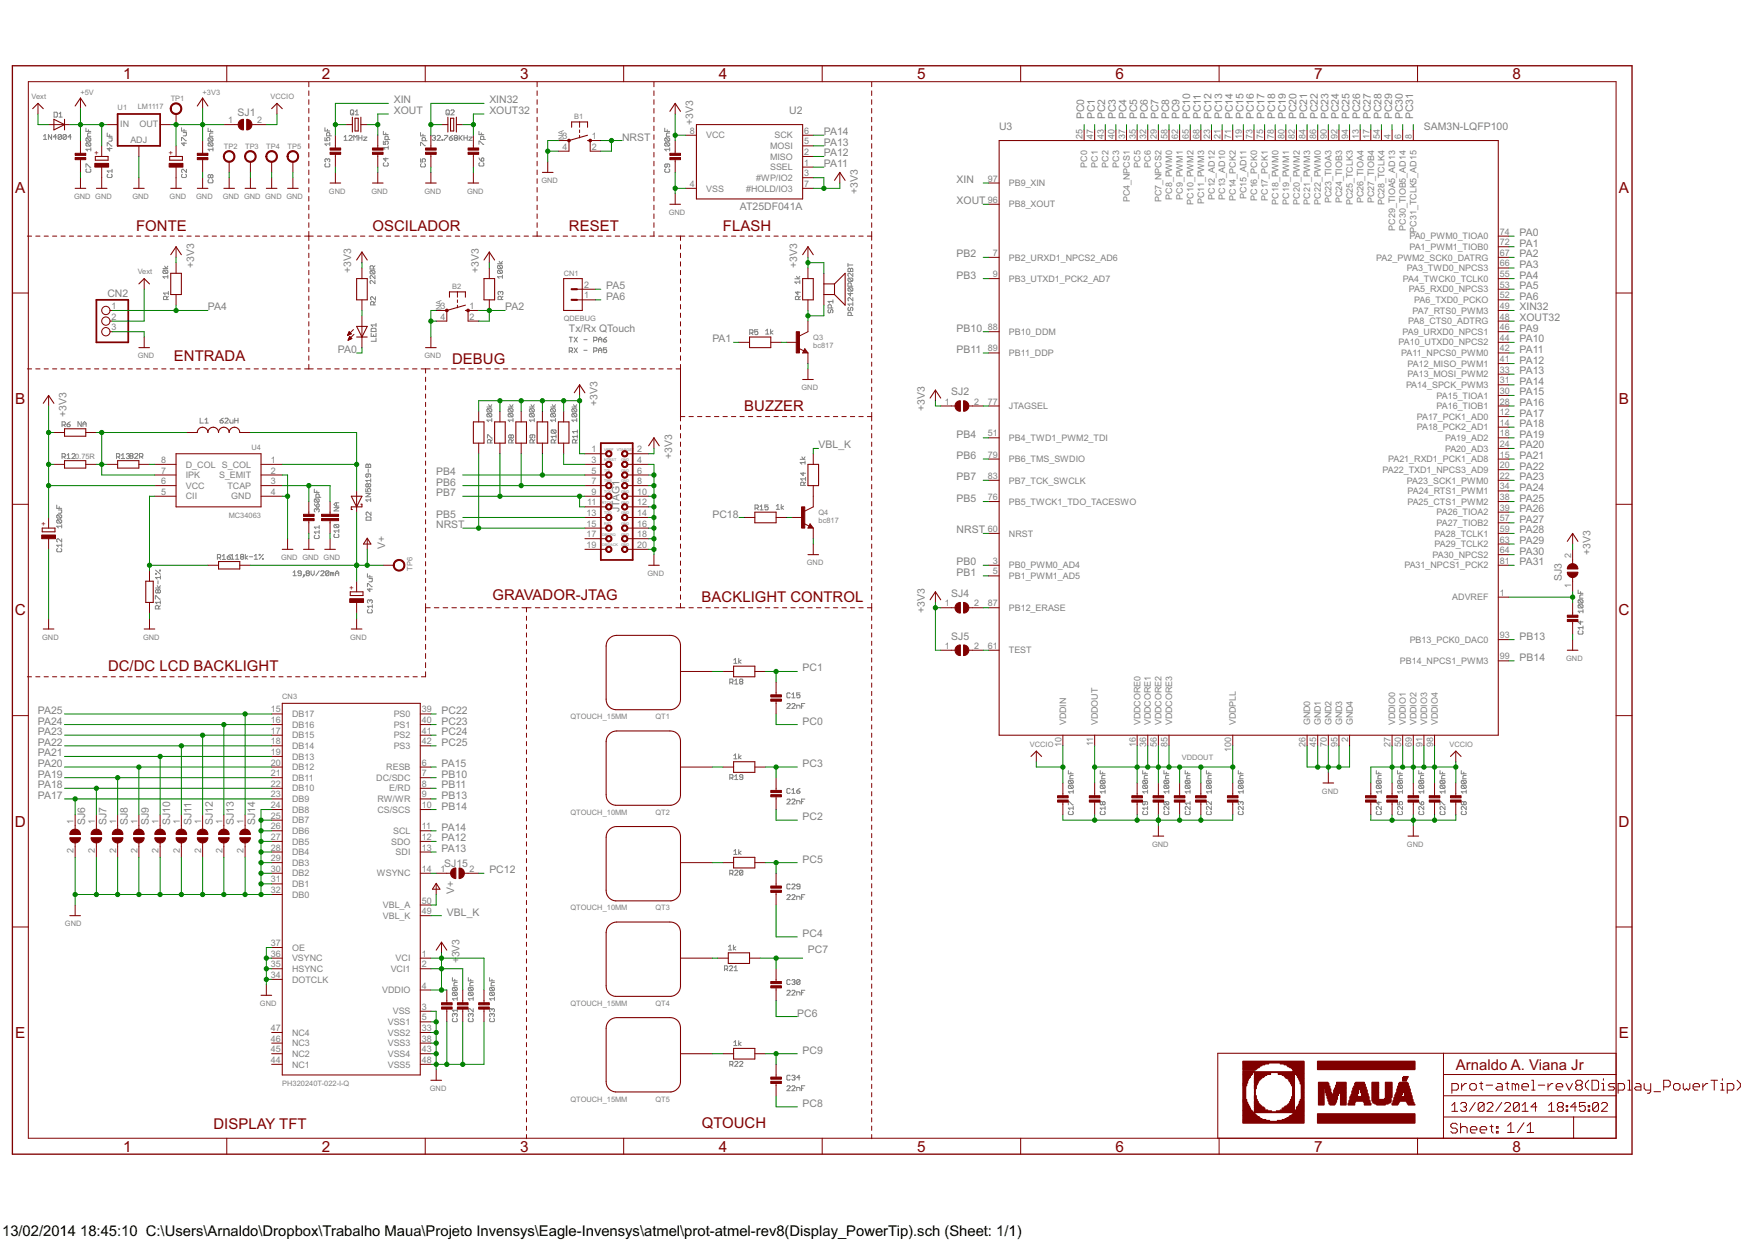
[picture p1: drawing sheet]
<svg xmlns="http://www.w3.org/2000/svg" width="420mm" height="297mm" viewBox="0 0 420 297" stroke-linecap="round" stroke-linejoin="round" font-family="sans-serif">
<defs><g id="words">
<g font-size="4.1" fill="#800000">
<text x="29.5" y="18.9">1</text>
<text x="76.9" y="18.9">2</text>
<text x="124.4" y="18.9">3</text>
<text x="171.9" y="18.9">4</text>
<text x="219.3" y="18.9">5</text>
<text x="266.8" y="18.9">6</text>
<text x="314.2" y="18.9">7</text>
<text x="361.7" y="18.9">8</text>
<text x="3.6" y="46.1">A</text>
<text x="387.1" y="46.1">A</text>
<text x="3.6" y="96.6">B</text>
<text x="387.1" y="96.6">B</text>
<text x="3.5" y="147.2">C</text>
<text x="387" y="147.2">C</text>
<text x="3.5" y="197.7">D</text>
<text x="387" y="197.7">D</text>
<text x="3.6" y="248.3">E</text>
<text x="387.1" y="248.3">E</text>
<text x="29.5" y="275.4">1</text>
<text x="76.9" y="275.4">2</text>
<text x="124.4" y="275.4">3</text>
<text x="171.9" y="275.4">4</text>
<text x="219.3" y="275.4">5</text>
<text x="266.8" y="275.4">6</text>
<text x="314.2" y="275.4">7</text>
<text x="361.7" y="275.4">8</text>
</g>
<g font-size="4" fill="#800000">
<text x="32.6" y="55.3">FONTE</text>
<text x="89.1" y="55.2">OSCILADOR</text>
<text x="136.1" y="55.2">RESET</text>
<text x="172.9" y="55.2">FLASH</text>
<text x="41.6" y="86.4">ENTRADA</text>
<text x="108.1" y="86.9">DEBUG</text>
<text x="178" y="98.4">BUZZER</text>
<text x="117.8" y="143.6">GRAVADOR-JTAG</text>
<text x="167.8" y="144.1">BACKLIGHT CONTROL</text>
<text x="25.8" y="160.6">DC/DC LCD BACKLIGHT</text>
<text x="348.1" y="255.8">Arnaldo A. Viana Jr</text>
<text x="167.8" y="269.8">QTOUCH</text>
<text x="51.1" y="270.1">DISPLAY TFT</text>
</g>
<g font-size="4">
<text x=".5" y="295.5">13/02/2014</text>
<text x="19.2" y="295.5">18:45:10 C:\Users\Arnaldo\Dropbox\Trabalho Maua\Projeto Invensys\Eagle-Invensys\atmel\prot-atmel-rev8(Display_PowerTip).sch (Sheet: 1/1)</text>
</g>
<g font-size="2.8" fill="#808080">
<text x="56.8" y="27.8">SJ1</text>
<text x="94.2" y="27.3">XOUT</text>
<text x="94.2" y="24.7">XIN</text>
<text x="117" y="24.7">XIN32</text>
<text x="117" y="27.3">XOUT32</text>
<text x="165.8" y="29.8" transform="rotate(-90 165.8 29.8)">+3V3</text>
<text x="188.7" y="27.3">U2</text>
<text x="259.2" y="28.5" transform="rotate(-90 259.2 28.5)">PC0</text>
<text x="261.8" y="28.5" transform="rotate(-90 261.8 28.5)">PC1</text>
<text x="264.3" y="28.5" transform="rotate(-90 264.3 28.5)">PC2</text>
<text x="266.9" y="28.5" transform="rotate(-90 266.9 28.5)">PC3</text>
<text x="269.4" y="28.5" transform="rotate(-90 269.4 28.5)">PC4</text>
<text x="271.9" y="28.5" transform="rotate(-90 271.9 28.5)">PC5</text>
<text x="274.5" y="28.5" transform="rotate(-90 274.5 28.5)">PC6</text>
<text x="277" y="28.5" transform="rotate(-90 277 28.5)">PC7</text>
<text x="279.6" y="28.5" transform="rotate(-90 279.6 28.5)">PC8</text>
<text x="282.1" y="28.5" transform="rotate(-90 282.1 28.5)">PC9</text>
<text x="284.6" y="28.5" transform="rotate(-90 284.6 28.5)">PC10</text>
<text x="287.2" y="28.5" transform="rotate(-90 287.2 28.5)">PC11</text>
<text x="289.7" y="28.5" transform="rotate(-90 289.7 28.5)">PC12</text>
<text x="292.3" y="28.5" transform="rotate(-90 292.3 28.5)">PC13</text>
<text x="294.8" y="28.5" transform="rotate(-90 294.8 28.5)">PC14</text>
<text x="297.3" y="28.5" transform="rotate(-90 297.3 28.5)">PC15</text>
<text x="299.9" y="28.5" transform="rotate(-90 299.9 28.5)">PC16</text>
<text x="302.4" y="28.5" transform="rotate(-90 302.4 28.5)">PC17</text>
<text x="305" y="28.5" transform="rotate(-90 305 28.5)">PC18</text>
<text x="307.5" y="28.5" transform="rotate(-90 307.5 28.5)">PC19</text>
<text x="310" y="28.5" transform="rotate(-90 310 28.5)">PC20</text>
<text x="312.6" y="28.5" transform="rotate(-90 312.6 28.5)">PC21</text>
<text x="315.1" y="28.5" transform="rotate(-90 315.1 28.5)">PC22</text>
<text x="317.7" y="28.5" transform="rotate(-90 317.7 28.5)">PC23</text>
<text x="320.2" y="28.5" transform="rotate(-90 320.2 28.5)">PC24</text>
<text x="322.7" y="28.5" transform="rotate(-90 322.7 28.5)">PC25</text>
<text x="325.3" y="28.5" transform="rotate(-90 325.3 28.5)">PC26</text>
<text x="327.8" y="28.5" transform="rotate(-90 327.8 28.5)">PC27</text>
<text x="330.4" y="28.5" transform="rotate(-90 330.4 28.5)">PC28</text>
<text x="332.9" y="28.5" transform="rotate(-90 332.9 28.5)">PC29</text>
<text x="335.4" y="28.5" transform="rotate(-90 335.4 28.5)">PC30</text>
<text x="338" y="28.5" transform="rotate(-90 338 28.5)">PC31</text>
<text x="148.8" y="33.6">NRST</text>
<text x="197" y="34.9">PA13</text>
<text x="197" y="32.3">PA14</text>
<text x="238.9" y="31.1">U3</text>
<text x="340.5" y="31.1">SAM3N-LQFP100</text>
<text x="197" y="40">PA11</text>
<text x="197" y="37.4">PA12</text>
<text x="205.1" y="46.3" transform="rotate(-90 205.1 46.3)">+3V3</text>
<text x="228.8" y="43.8">XIN</text>
<text x="176.9" y="50.1">AT25DF041A</text>
<text x="228.8" y="48.9">XOUT</text>
<text x="363.4" y="56.5">PA0</text>
<text x="363.4" y="59">PA1</text>
<text x="46.4" y="64.1" transform="rotate(-90 46.4 64.1)">+3V3</text>
<text x="84" y="65.4" transform="rotate(-90 84 65.4)">+3V3</text>
<text x="114.5" y="65.4" transform="rotate(-90 114.5 65.4)">+3V3</text>
<text x="190.7" y="64.1" transform="rotate(-90 190.7 64.1)">+3V3</text>
<text x="228.8" y="61.5">PB2</text>
<text x="363.4" y="61.5">PA2</text>
<text x="363.4" y="64.1">PA3</text>
<text x="25.7" y="71.1">CN2</text>
<text x="145" y="69.2">PA5</text>
<text x="145" y="71.7">PA6</text>
<text x="228.8" y="66.6">PB3</text>
<text x="363.4" y="66.6">PA4</text>
<text x="363.4" y="69.2">PA5</text>
<text x="363.4" y="71.7">PA6</text>
<text x="49.7" y="74.2">PA4</text>
<text x="120.8" y="74.2">PA2</text>
<text x="363.4" y="74.2">XIN32</text>
<text x="363.4" y="76.8">XOUT32</text>
<text x="136.1" y="79.3">Tx/Rx QTouch</text>
<text x="170.3" y="81.9">PA1</text>
<text x="228.8" y="79.3">PB10</text>
<text x="363.4" y="79.3">PA9</text>
<text x="363.4" y="81.9">PA10</text>
<text x="80.8" y="84.4">PA0</text>
<text x="228.8" y="84.4">PB11</text>
<text x="363.4" y="84.4">PA11</text>
<text x="363.4" y="86.9">PA12</text>
<text x="363.4" y="89.5">PA13</text>
<text x="227.5" y="94.6">SJ2</text>
<text x="363.4" y="92">PA14</text>
<text x="363.4" y="94.6">PA15</text>
<text x="15.9" y="99.6" transform="rotate(-90 15.9 99.6)">+3V3</text>
<text x="142.9" y="97.1" transform="rotate(-90 142.9 97.1)">+3V3</text>
<text x="221.1" y="98.4" transform="rotate(-90 221.1 98.4)">+3V3</text>
<text x="363.4" y="97.1">PA16</text>
<text x="363.4" y="99.6">PA17</text>
<text x="195.7" y="107.3">VBL_K</text>
<text x="228.8" y="104.7">PB4</text>
<text x="363.4" y="102.2">PA18</text>
<text x="363.4" y="104.7">PA19</text>
<text x="363.4" y="107.3">PA20</text>
<text x="104.3" y="113.6">PB4</text>
<text x="160.7" y="109.8" transform="rotate(-90 160.7 109.8)">+3V3</text>
<text x="228.8" y="109.8">PB6</text>
<text x="363.4" y="109.8">PA21</text>
<text x="363.4" y="112.3">PA22</text>
<text x="104.3" y="116.1">PB6</text>
<text x="104.3" y="118.7">PB7</text>
<text x="228.8" y="114.9">PB7</text>
<text x="228.8" y="120">PB5</text>
<text x="363.4" y="114.9">PA23</text>
<text x="363.4" y="117.4">PA24</text>
<text x="363.4" y="120">PA25</text>
<text x="104.3" y="123.8">PB5</text>
<text x="148.1" y="122.5" transform="rotate(-90 148.1 122.5)">JTAG1</text>
<text x="170.3" y="123.8">PC18</text>
<text x="363.4" y="122.5">PA26</text>
<text x="363.4" y="125">PA27</text>
<text x="92.1" y="131.4" transform="rotate(-90 92.1 131.4)">V+</text>
<text x="104.3" y="126.3">NRST</text>
<text x="228.8" y="127.6">NRST</text>
<text x="363.4" y="127.6">PA28</text>
<text x="363.4" y="130.1">PA29</text>
<text x="228.8" y="135.2">PB0</text>
<text x="228.8" y="137.7">PB1</text>
<text x="363.4" y="132.7">PA30</text>
<text x="363.4" y="135.2">PA31</text>
<text x="380.4" y="132.7" transform="rotate(-90 380.4 132.7)">+3V3</text>
<text x="227.5" y="142.8">SJ4</text>
<text x="373.5" y="139" transform="rotate(-90 373.5 139)">SJ3</text>
<text x="221.1" y="146.6" transform="rotate(-90 221.1 146.6)">+3V3</text>
<text x="227.5" y="153">SJ5</text>
<text x="363.4" y="153">PB13</text>
<text x="191.9" y="160.6">PC1</text>
<text x="363.4" y="158.1">PB14</text>
<text x="9.1" y="173.3">PA24</text>
<text x="9.1" y="170.7">PA25</text>
<text x="105.6" y="173.3">PC23</text>
<text x="105.6" y="170.7">PC22</text>
<text x="191.9" y="173.3">PC0</text>
<text x="9.1" y="178.4">PA22</text>
<text x="9.1" y="175.8">PA23</text>
<text x="105.6" y="178.4">PC25</text>
<text x="105.6" y="175.8">PC24</text>
<text x="9.1" y="186">PA19</text>
<text x="9.1" y="183.4">PA20</text>
<text x="9.1" y="180.9">PA21</text>
<text x="105.6" y="183.4">PA15</text>
<text x="105.6" y="186">PB10</text>
<text x="191.9" y="183.4">PC3</text>
<text x="9.1" y="191.1">PA17</text>
<text x="9.1" y="188.5">PA18</text>
<text x="105.6" y="188.5">PB11</text>
<text x="105.6" y="191.1">PB13</text>
<text x="20.4" y="197.4" transform="rotate(-90 20.4 197.4)">SJ6</text>
<text x="25.5" y="197.4" transform="rotate(-90 25.5 197.4)">SJ7</text>
<text x="30.5" y="197.4" transform="rotate(-90 30.5 197.4)">SJ8</text>
<text x="35.6" y="197.4" transform="rotate(-90 35.6 197.4)">SJ9</text>
<text x="40.7" y="197.4" transform="rotate(-90 40.7 197.4)">SJ10</text>
<text x="45.8" y="197.4" transform="rotate(-90 45.8 197.4)">SJ11</text>
<text x="50.9" y="197.4" transform="rotate(-90 50.9 197.4)">SJ12</text>
<text x="55.9" y="197.4" transform="rotate(-90 55.9 197.4)">SJ13</text>
<text x="61" y="197.4" transform="rotate(-90 61 197.4)">SJ14</text>
<text x="105.6" y="193.6">PB14</text>
<text x="191.9" y="196.1">PC2</text>
<text x="105.6" y="201.2">PA12</text>
<text x="105.6" y="203.8">PA13</text>
<text x="105.6" y="198.7">PA14</text>
<text x="106.2" y="207.4">SJ15</text>
<text x="117" y="208.8">PC12</text>
<text x="191.9" y="206.3">PC5</text>
<text x="108.6" y="213.9" transform="rotate(-90 108.6 213.9)">V+</text>
<text x="106.9" y="219">VBL_K</text>
<text x="191.9" y="224.1">PC4</text>
<text x="193.2" y="227.9">PC7</text>
<text x="109.9" y="230.4" transform="rotate(-90 109.9 230.4)">+</text>
<text x="109.9" y="229" transform="rotate(-90 109.9 229)">3V3</text>
<text x="190.7" y="243.1">PC6</text>
<text x="191.9" y="252">PC9</text>
<text x="191.9" y="264.7">PC8</text>
</g>
<g font-size="2.4" fill="#808080">
<text x="54.5" y="29.4">1</text>
<text x="61.5" y="29.4">2</text>
<text x="28.8" y="30.4">IN</text>
<text x="31.2" y="34.1">ADJ</text>
<text x="33.3" y="30.4">OUT</text>
<text x="134.5" y="33.3">3</text>
<text x="134.5" y="35.8">4</text>
<text x="141.5" y="33.3">1</text>
<text x="141.5" y="35.8">2</text>
<text x="165" y="32">8</text>
<text x="168.9" y="33.1">VCC</text>
<text x="184.2" y="35.6">MOSI</text>
<text x="185.2" y="33.1">SCK</text>
<text x="192.3" y="32">6</text>
<text x="192.3" y="34.5">5</text>
<text x="258.9" y="33.3" transform="rotate(-90 258.9 33.3)">25</text>
<text x="261.4" y="33.3" transform="rotate(-90 261.4 33.3)">47</text>
<text x="264" y="33.3" transform="rotate(-90 264 33.3)">43</text>
<text x="266.5" y="33.3" transform="rotate(-90 266.5 33.3)">40</text>
<text x="269" y="33.3" transform="rotate(-90 269 33.3)">37</text>
<text x="271.6" y="33.3" transform="rotate(-90 271.6 33.3)">35</text>
<text x="274.1" y="33.3" transform="rotate(-90 274.1 33.3)">32</text>
<text x="276.7" y="33.3" transform="rotate(-90 276.7 33.3)">29</text>
<text x="279.2" y="33.3" transform="rotate(-90 279.2 33.3)">58</text>
<text x="281.7" y="33.3" transform="rotate(-90 281.7 33.3)">62</text>
<text x="284.3" y="33.3" transform="rotate(-90 284.3 33.3)">65</text>
<text x="286.8" y="33.3" transform="rotate(-90 286.8 33.3)">68</text>
<text x="289.4" y="33.3" transform="rotate(-90 289.4 33.3)">23</text>
<text x="291.9" y="33.3" transform="rotate(-90 291.9 33.3)">21</text>
<text x="294.4" y="33.3" transform="rotate(-90 294.4 33.3)">71</text>
<text x="297" y="33.3" transform="rotate(-90 297 33.3)">19</text>
<text x="299.5" y="33.3" transform="rotate(-90 299.5 33.3)">73</text>
<text x="302.1" y="33.3" transform="rotate(-90 302.1 33.3)">75</text>
<text x="304.6" y="33.3" transform="rotate(-90 304.6 33.3)">78</text>
<text x="307.1" y="33.3" transform="rotate(-90 307.1 33.3)">80</text>
<text x="309.7" y="33.3" transform="rotate(-90 309.7 33.3)">82</text>
<text x="312.2" y="33.3" transform="rotate(-90 312.2 33.3)">84</text>
<text x="314.8" y="33.3" transform="rotate(-90 314.8 33.3)">86</text>
<text x="317.3" y="33.3" transform="rotate(-90 317.3 33.3)">90</text>
<text x="319.8" y="33.3" transform="rotate(-90 319.8 33.3)">92</text>
<text x="322.4" y="33.3" transform="rotate(-90 322.4 33.3)">94</text>
<text x="324.9" y="33.3" transform="rotate(-90 324.9 33.3)">13</text>
<text x="327.5" y="33.3" transform="rotate(-90 327.5 33.3)">17</text>
<text x="330" y="33.3" transform="rotate(-90 330 33.3)">54</text>
<text x="332.5" y="33.3" transform="rotate(-90 332.5 33.3)">4</text>
<text x="335.1" y="33.3" transform="rotate(-90 335.1 33.3)">6</text>
<text x="337.6" y="33.3" transform="rotate(-90 337.6 33.3)">8</text>
<text x="184.2" y="38.2">MISO</text>
<text x="184.2" y="40.7">SSEL</text>
<text x="192.3" y="37.1">2</text>
<text x="192.3" y="39.6">1</text>
<text x="260" y="40.1" transform="rotate(-90 260 40.1)">PC0</text>
<text x="262.5" y="40.1" transform="rotate(-90 262.5 40.1)">PC1</text>
<text x="265.1" y="40.1" transform="rotate(-90 265.1 40.1)">PC2</text>
<text x="267.6" y="40.1" transform="rotate(-90 267.6 40.1)">PC3</text>
<text x="272.7" y="40.1" transform="rotate(-90 272.7 40.1)">PC5</text>
<text x="275.2" y="40.1" transform="rotate(-90 275.2 40.1)">PC6</text>
<text x="165" y="44.7">4</text>
<text x="168.9" y="45.8">VSS</text>
<text x="178.4" y="45.8">#HOLD/IO3</text>
<text x="180.8" y="43.3">#WP/IO2</text>
<text x="192.3" y="42.1">3</text>
<text x="192.3" y="44.7">7</text>
<text x="236.2" y="43.4">97</text>
<text x="241.3" y="44.5">PB9_XIN</text>
<text x="280.3" y="47.8" transform="rotate(-90 280.3 47.8)">PC8_PWM0</text>
<text x="282.9" y="47.8" transform="rotate(-90 282.9 47.8)">PC9_PWM1</text>
<text x="290.5" y="47.8" transform="rotate(-90 290.5 47.8)">PC12_AD12</text>
<text x="293" y="47.8" transform="rotate(-90 293 47.8)">PC13_AD10</text>
<text x="298.1" y="47.7" transform="rotate(-90 298.1 47.7)">PC15_AD11</text>
<text x="236.2" y="48.5">96</text>
<text x="241.3" y="49.6">PB8_XOUT</text>
<text x="270.2" y="48.4" transform="rotate(-90 270.2 48.4)">PC4_NPCS1</text>
<text x="277.8" y="48.4" transform="rotate(-90 277.8 48.4)">PC7_NPCS2</text>
<text x="285.4" y="49" transform="rotate(-90 285.4 49)">PC10_PWM2</text>
<text x="287.9" y="48.8" transform="rotate(-90 287.9 48.8)">PC11_PWM3</text>
<text x="295.6" y="48" transform="rotate(-90 295.6 48)">PC14_PCK2</text>
<text x="300.6" y="48" transform="rotate(-90 300.6 48)">PC16_PCK0</text>
<text x="303.2" y="48" transform="rotate(-90 303.2 48)">PC17_PCK1</text>
<text x="305.7" y="49" transform="rotate(-90 305.7 49)">PC18_PWM0</text>
<text x="308.3" y="49" transform="rotate(-90 308.3 49)">PC19_PWM1</text>
<text x="310.8" y="49" transform="rotate(-90 310.8 49)">PC20_PWM2</text>
<text x="313.3" y="49" transform="rotate(-90 313.3 49)">PC21_PWM3</text>
<text x="315.9" y="49" transform="rotate(-90 315.9 49)">PC22_PWM0</text>
<text x="318.4" y="48.6" transform="rotate(-90 318.4 48.6)">PC23_TIOA3</text>
<text x="321" y="48.6" transform="rotate(-90 321 48.6)">PC24_TIOB3</text>
<text x="323.5" y="49.1" transform="rotate(-90 323.5 49.1)">PC25_TCLK3</text>
<text x="326" y="48.6" transform="rotate(-90 326 48.6)">PC26_TIOA4</text>
<text x="328.6" y="48.6" transform="rotate(-90 328.6 48.6)">PC27_TIOB4</text>
<text x="331.1" y="49.1" transform="rotate(-90 331.1 49.1)">PC28_TCLK4</text>
<text x="333.7" y="55.2" transform="rotate(-90 333.7 55.2)">PC29_TIOA5_AD13</text>
<text x="336.2" y="55.2" transform="rotate(-90 336.2 55.2)">PC30_TIOB5_AD14</text>
<text x="337" y="59.8">PA1_PWM1_TIOB0</text>
<text x="337" y="57.2">PA0_PWM0_TIOA0</text>
<text x="338.7" y="55.6" transform="rotate(-90 338.7 55.6)">PC31_TCLK5_AD15</text>
<text x="358.6" y="58.7">72</text>
<text x="358.6" y="56.1">74</text>
<text x="237.4" y="61.2">7</text>
<text x="241.3" y="62.3">PB2_URXD1_NPCS2_AD6</text>
<text x="329.1" y="62.3">PA2_PWM2_SCK0_DATRG</text>
<text x="336.4" y="64.8">PA3_TWD0_NPCS3</text>
<text x="358.6" y="63.7">66</text>
<text x="358.6" y="61.2">67</text>
<text x="139.7" y="68.8">2</text>
<text x="139.7" y="71.4">1</text>
<text x="237.4" y="66.3">9</text>
<text x="241.3" y="67.4">PB3_UTXD1_PCK2_AD7</text>
<text x="335.5" y="67.4">PA4_TWCK0_TCLK0</text>
<text x="336.9" y="69.9">PA5_RXD0_NPCS3</text>
<text x="358.6" y="71.4">52</text>
<text x="358.6" y="68.8">53</text>
<text x="358.6" y="66.3">55</text>
<text x="26.7" y="73.9">1</text>
<text x="26.7" y="76.4">2</text>
<text x="105.3" y="73.9">3</text>
<text x="105.3" y="76.4">4</text>
<text x="112.3" y="73.9">1</text>
<text x="112.3" y="76.4">2</text>
<text x="336.8" y="77.5">PA8_CTS0_ADTRG</text>
<text x="337.8" y="75">PA7_RTS0_PWM3</text>
<text x="338.2" y="72.5">PA6_TXD0_PCKO</text>
<text x="358.6" y="76.4">48</text>
<text x="358.6" y="73.9">49</text>
<text x="26.7" y="79">3</text>
<text x="236.2" y="79">88</text>
<text x="241.3" y="80.1">PB10_DDM</text>
<text x="334.4" y="82.6">PA10_UTXD0_NPCS2</text>
<text x="335.4" y="80.1">PA9_URXD0_NPCS1</text>
<text x="358.6" y="79">46</text>
<text x="358.6" y="81.5">44</text>
<text x="236.2" y="84">89</text>
<text x="241.3" y="85.2">PB11_DDP</text>
<text x="335.1" y="85.2">PA11_NPCS0_PWM0</text>
<text x="336.6" y="87.7">PA12_MISO_PWM1</text>
<text x="358.6" y="89.1">33</text>
<text x="358.6" y="86.6">41</text>
<text x="358.6" y="84">42</text>
<text x="336.2" y="92.8">PA14_SPCK_PWM3</text>
<text x="336.6" y="90.2">PA13_MOSI_PWM2</text>
<text x="343.5" y="95.3">PA15_TIOA1</text>
<text x="358.6" y="94.2">30</text>
<text x="358.6" y="91.7">31</text>
<text x="226" y="96.7">1</text>
<text x="232.9" y="96.7">2</text>
<text x="236.2" y="96.7">77</text>
<text x="241.3" y="97.9">JTAGSEL</text>
<text x="338.8" y="100.4">PA17_PCK1_AD0</text>
<text x="343.5" y="97.9">PA16_TIOB1</text>
<text x="358.6" y="101.8">14</text>
<text x="358.6" y="99.3">12</text>
<text x="358.6" y="96.7">28</text>
<text x="236.2" y="104.4">51</text>
<text x="241.3" y="105.5">PB4_TWD1_PWM2_TDI</text>
<text x="338.8" y="102.9">PA18_PCK2_AD1</text>
<text x="345.6" y="105.5">PA19_AD2</text>
<text x="358.6" y="106.9">24</text>
<text x="358.6" y="104.4">18</text>
<text x="38.6" y="113.3">7</text>
<text x="38.6" y="110.7">8</text>
<text x="44.4" y="111.8">D_COL S_COL</text>
<text x="64.7" y="110.7">1</text>
<text x="64.7" y="113.3">2</text>
<text x="141.4" y="108.2">1</text>
<text x="141.4" y="110.7">3</text>
<text x="141.4" y="113.3">5</text>
<text x="152.4" y="108.2">2</text>
<text x="152.4" y="110.7">4</text>
<text x="152.4" y="113.3">6</text>
<text x="236.2" y="109.4">79</text>
<text x="241.3" y="110.6">PB6_TMS_SWDIO</text>
<text x="330.6" y="113.1">PA22_TXD1_NPCS3_AD9</text>
<text x="331.9" y="110.6">PA21_RXD1_PCK1_AD8</text>
<text x="345.6" y="108">PA20_AD3</text>
<text x="358.6" y="112">20</text>
<text x="358.6" y="109.4">15</text>
<text x="38.6" y="118.3">5</text>
<text x="38.6" y="115.8">6</text>
<text x="44.4" y="119.5">CII</text>
<text x="44.4" y="116.9">VCC</text>
<text x="44.4" y="114.4">IPK</text>
<text x="52.4" y="114.4">S_EMIT</text>
<text x="54.4" y="116.9">TCAP</text>
<text x="55.3" y="119.4">GND</text>
<text x="64.7" y="115.8">3</text>
<text x="64.7" y="118.3">4</text>
<text x="141.4" y="115.8">7</text>
<text x="141.4" y="118.3">9</text>
<text x="152.4" y="115.8">8</text>
<text x="152.4" y="118.3">10</text>
<text x="236.2" y="114.5">83</text>
<text x="236.2" y="119.6">76</text>
<text x="241.3" y="115.6">PB7_TCK_SWCLK</text>
<text x="336.5" y="115.6">PA23_SCK1_PWM0</text>
<text x="336.6" y="118.2">PA24_RTS1_PWM1</text>
<text x="358.6" y="119.6">38</text>
<text x="358.6" y="117.1">34</text>
<text x="358.6" y="114.5">22</text>
<text x="140.2" y="123.4">13</text>
<text x="140.2" y="126">15</text>
<text x="140.4" y="120.9">11</text>
<text x="152.4" y="120.9">12</text>
<text x="152.4" y="123.4">14</text>
<text x="152.4" y="126">16</text>
<text x="241.3" y="120.7">PB5_TWCK1_TDO_TACESWO</text>
<text x="336.6" y="120.7">PA25_CTS1_PWM2</text>
<text x="343.5" y="125.8">PA27_TIOB2</text>
<text x="343.5" y="123.3">PA26_TIOA2</text>
<text x="358.6" y="124.7">57</text>
<text x="358.6" y="122.1">39</text>
<text x="140.2" y="128.5">17</text>
<text x="140.2" y="131">19</text>
<text x="152.4" y="128.5">18</text>
<text x="152.4" y="131">20</text>
<text x="236.2" y="127.2">60</text>
<text x="241.3" y="128.3">NRST</text>
<text x="343.1" y="130.9">PA29_TCLK2</text>
<text x="343.1" y="128.3">PA28_TCLK1</text>
<text x="358.6" y="129.8">63</text>
<text x="358.6" y="127.2">59</text>
<text x="237.4" y="134.8">3</text>
<text x="237.4" y="137.4">5</text>
<text x="241.3" y="136">PB0_PWM0_AD4</text>
<text x="335.8" y="136">PA31_NPCS1_PCK2</text>
<text x="342.6" y="133.4">PA30_NPCS2</text>
<text x="358.6" y="134.8">81</text>
<text x="358.6" y="132.3">64</text>
<text x="375.7" y="133.6" transform="rotate(-90 375.7 133.6)">2</text>
<text x="241.3" y="138.5">PB1_PWM1_AD5</text>
<text x="347.3" y="143.6">ADVREF</text>
<text x="358.6" y="142.5">1</text>
<text x="375.7" y="140.5" transform="rotate(-90 375.7 140.5)">1</text>
<text x="226" y="145">1</text>
<text x="232.9" y="145">2</text>
<text x="236.2" y="145">87</text>
<text x="241.3" y="146.1">PB12_ERASE</text>
<text x="226" y="155.2">1</text>
<text x="232.9" y="155.2">2</text>
<text x="236.2" y="155.2">61</text>
<text x="337.1" y="153.7">PB13_PCK0_DAC0</text>
<text x="358.6" y="152.6">93</text>
<text x="241.3" y="156.3">TEST</text>
<text x="334.8" y="158.8">PB14_NPCS1_PWM3</text>
<text x="358.6" y="157.7">99</text>
<text x="64.8" y="170.4">15</text>
<text x="64.8" y="172.9">16</text>
<text x="69.8" y="171.5">DB17</text>
<text x="94.2" y="171.5">PS0</text>
<text x="100.9" y="172.9">40</text>
<text x="100.9" y="170.4">39</text>
<text x="254.9" y="173.5" transform="rotate(-90 254.9 173.5)">VDDIN</text>
<text x="262.5" y="173.5" transform="rotate(-90 262.5 173.5)">VDDOUT</text>
<text x="272.7" y="173.5" transform="rotate(-90 272.7 173.5)">VDDCORE0</text>
<text x="275.2" y="173.5" transform="rotate(-90 275.2 173.5)">VDDCORE1</text>
<text x="277.8" y="173.5" transform="rotate(-90 277.8 173.5)">VDDCORE2</text>
<text x="280.3" y="173.5" transform="rotate(-90 280.3 173.5)">VDDCORE3</text>
<text x="295.6" y="173.5" transform="rotate(-90 295.6 173.5)">VDDPLL</text>
<text x="313.3" y="173.5" transform="rotate(-90 313.3 173.5)">GND0</text>
<text x="315.9" y="173.5" transform="rotate(-90 315.9 173.5)">GND1</text>
<text x="318.4" y="173.5" transform="rotate(-90 318.4 173.5)">GND2</text>
<text x="321" y="173.5" transform="rotate(-90 321 173.5)">GND3</text>
<text x="323.5" y="173.5" transform="rotate(-90 323.5 173.5)">GND4</text>
<text x="333.7" y="173.5" transform="rotate(-90 333.7 173.5)">VDDIO0</text>
<text x="336.2" y="173.5" transform="rotate(-90 336.2 173.5)">VDDIO1</text>
<text x="338.7" y="173.5" transform="rotate(-90 338.7 173.5)">VDDIO2</text>
<text x="341.3" y="173.5" transform="rotate(-90 341.3 173.5)">VDDIO3</text>
<text x="343.8" y="173.5" transform="rotate(-90 343.8 173.5)">VDDIO4</text>
<text x="64.8" y="175.5">17</text>
<text x="64.8" y="178">18</text>
<text x="69.8" y="174.1">DB16</text>
<text x="69.8" y="176.6">DB15</text>
<text x="69.8" y="179.1">DB14</text>
<text x="94.2" y="176.6">PS2</text>
<text x="94.2" y="174.1">PS1</text>
<text x="94.2" y="179.1">PS3</text>
<text x="100.9" y="175.5">41</text>
<text x="100.9" y="178">42</text>
<text x="253.8" y="178.6" transform="rotate(-90 253.8 178.6)">10</text>
<text x="261.4" y="178.4" transform="rotate(-90 261.4 178.4)">11</text>
<text x="271.6" y="178.6" transform="rotate(-90 271.6 178.6)">16</text>
<text x="274.1" y="178.6" transform="rotate(-90 274.1 178.6)">36</text>
<text x="276.7" y="178.6" transform="rotate(-90 276.7 178.6)">56</text>
<text x="279.2" y="178.6" transform="rotate(-90 279.2 178.6)">85</text>
<text x="294.4" y="179.7" transform="rotate(-90 294.4 179.7)">100</text>
<text x="312.2" y="178.6" transform="rotate(-90 312.2 178.6)">26</text>
<text x="314.8" y="178.6" transform="rotate(-90 314.8 178.6)">45</text>
<text x="317.3" y="178.6" transform="rotate(-90 317.3 178.6)">70</text>
<text x="319.8" y="178.6" transform="rotate(-90 319.8 178.6)">95</text>
<text x="322.4" y="177.4" transform="rotate(-90 322.4 177.4)">2</text>
<text x="332.5" y="178.6" transform="rotate(-90 332.5 178.6)">27</text>
<text x="335.1" y="178.6" transform="rotate(-90 335.1 178.6)">50</text>
<text x="337.6" y="178.6" transform="rotate(-90 337.6 178.6)">69</text>
<text x="340.2" y="178.6" transform="rotate(-90 340.2 178.6)">91</text>
<text x="342.7" y="178.6" transform="rotate(-90 342.7 178.6)">98</text>
<text x="64.8" y="180.6">19</text>
<text x="64.8" y="183.1">20</text>
<text x="64.8" y="185.6">21</text>
<text x="69.8" y="181.7">DB13</text>
<text x="69.8" y="184.2">DB12</text>
<text x="92.4" y="184.2">RESB</text>
<text x="100.9" y="183.1">6</text>
<text x="100.9" y="185.6">7</text>
<text x="64.8" y="188.2">22</text>
<text x="64.8" y="190.7">23</text>
<text x="69.8" y="186.7">DB11</text>
<text x="69.8" y="189.3">DB10</text>
<text x="69.8" y="191.8">DB9</text>
<text x="90" y="186.7">DC/SDC</text>
<text x="90.3" y="191.8">RW/WR</text>
<text x="93.1" y="189.3">E/RD</text>
<text x="100.9" y="188.2">8</text>
<text x="100.9" y="190.7">9</text>
<text x="17.6" y="197.1" transform="rotate(-90 17.6 197.1)">1</text>
<text x="22.7" y="197.1" transform="rotate(-90 22.7 197.1)">1</text>
<text x="27.8" y="197.1" transform="rotate(-90 27.8 197.1)">1</text>
<text x="32.9" y="197.1" transform="rotate(-90 32.9 197.1)">1</text>
<text x="37.9" y="197.1" transform="rotate(-90 37.9 197.1)">1</text>
<text x="43" y="197.1" transform="rotate(-90 43 197.1)">1</text>
<text x="48.1" y="197.1" transform="rotate(-90 48.1 197.1)">1</text>
<text x="53.2" y="197.1" transform="rotate(-90 53.2 197.1)">1</text>
<text x="58.2" y="197.1" transform="rotate(-90 58.2 197.1)">1</text>
<text x="64.8" y="193.2">24</text>
<text x="64.8" y="195.8">25</text>
<text x="69.8" y="194.4">DB8</text>
<text x="69.8" y="196.9">DB7</text>
<text x="90.2" y="194.4">CS/SCS</text>
<text x="100.9" y="193.2">10</text>
<text x="64.8" y="198.3">26</text>
<text x="64.8" y="200.9">27</text>
<text x="64.8" y="203.4">28</text>
<text x="69.8" y="199.4">DB6</text>
<text x="69.8" y="202">DB5</text>
<text x="93.5" y="202">SDO</text>
<text x="94" y="199.4">SCL</text>
<text x="100.9" y="200.9">12</text>
<text x="100.9" y="198.3">11</text>
<text x="100.9" y="203.4">13</text>
<text x="17.6" y="204" transform="rotate(-90 17.6 204)">2</text>
<text x="22.7" y="204" transform="rotate(-90 22.7 204)">2</text>
<text x="27.8" y="204" transform="rotate(-90 27.8 204)">2</text>
<text x="32.9" y="204" transform="rotate(-90 32.9 204)">2</text>
<text x="37.9" y="204" transform="rotate(-90 37.9 204)">2</text>
<text x="43" y="204" transform="rotate(-90 43 204)">2</text>
<text x="48.1" y="204" transform="rotate(-90 48.1 204)">2</text>
<text x="53.2" y="204" transform="rotate(-90 53.2 204)">2</text>
<text x="58.2" y="204" transform="rotate(-90 58.2 204)">2</text>
<text x="64.8" y="205.9">29</text>
<text x="64.8" y="208.5">30</text>
<text x="69.8" y="204.5">DB4</text>
<text x="69.8" y="207.1">DB3</text>
<text x="69.8" y="209.6">DB2</text>
<text x="90.1" y="209.6">WSYNC</text>
<text x="94.6" y="204.5">SDI</text>
<text x="100.9" y="208.5">14</text>
<text x="105.3" y="208.5">1</text>
<text x="112.3" y="208.5">2</text>
<text x="64.8" y="211">31</text>
<text x="64.8" y="213.6">32</text>
<text x="69.8" y="212.1">DB1</text>
<text x="69.8" y="214.7">DB0</text>
<text x="91.5" y="219.8">VBL_K</text>
<text x="91.5" y="217.2">VBL_A</text>
<text x="100.9" y="218.6">49</text>
<text x="100.9" y="216.1">50</text>
<text x="64.8" y="226.3">37</text>
<text x="69.8" y="227.4">OE</text>
<text x="64.8" y="233.9">34</text>
<text x="64.8" y="231.3">35</text>
<text x="64.8" y="228.8">36</text>
<text x="69.8" y="232.5">HSYNC</text>
<text x="69.8" y="229.9">VSYNC</text>
<text x="93.4" y="232.5">VCI1</text>
<text x="94.6" y="229.9">VCI</text>
<text x="100.9" y="231.3">2</text>
<text x="100.9" y="228.8">1</text>
<text x="69.8" y="235">DOTCLK</text>
<text x="91.4" y="237.5">VDDIO</text>
<text x="100.9" y="236.4">4</text>
<text x="92.7" y="245.2">VSS1</text>
<text x="93.9" y="242.6">VSS</text>
<text x="100.9" y="241.5">3</text>
<text x="100.9" y="244">5</text>
<text x="64.8" y="249.1">46</text>
<text x="64.8" y="246.6">47</text>
<text x="64.8" y="251.7">45</text>
<text x="69.8" y="250.2">NC3</text>
<text x="69.8" y="247.7">NC4</text>
<text x="92.7" y="247.7">VSS2</text>
<text x="92.7" y="250.2">VSS3</text>
<text x="100.9" y="246.6">33</text>
<text x="100.9" y="249.1">38</text>
<text x="100.9" y="251.7">43</text>
<text x="64.8" y="254.2">44</text>
<text x="69.8" y="255.3">NC1</text>
<text x="69.8" y="252.8">NC2</text>
<text x="92.7" y="252.8">VSS4</text>
<text x="92.7" y="255.3">VSS5</text>
<text x="100.9" y="254.2">48</text>
</g>
<g font-size="2" fill="#808080">
<text x="7.6" y="23.7">Vext</text>
<text x="19.2" y="22.8">+5V</text>
<text x="48.4" y="22.8">+3V3</text>
<text x="64.7" y="23.7">VCCIO</text>
<text x="28.1" y="26.2">U1</text>
<text x="33" y="26">LM1117</text>
<text x="40.8" y="24.1">TP1</text>
<text x="137.3" y="28.5">B1</text>
<text x="53.5" y="35.5">TP2</text>
<text x="58.6" y="35.5">TP3</text>
<text x="63.7" y="35.5">TP4</text>
<text x="68.8" y="35.5">TP5</text>
<text x="134.8" y="33.6" transform="rotate(-90 134.8 33.6)">NA</text>
<text x="17.7" y="47.6">GND GND</text>
<text x="31.7" y="47.6">GND</text>
<text x="40.6" y="47.6">GND</text>
<text x="46.9" y="47.6">GND</text>
<text x="53.3" y="47.6">GND GND GND GND</text>
<text x="78.7" y="46.3">GND</text>
<text x="88.8" y="46.3">GND</text>
<text x="101.5" y="46.3">GND</text>
<text x="111.7" y="46.3">GND</text>
<text x="129.5" y="43.8">GND</text>
<text x="159.9" y="51.4">GND</text>
<text x="33" y="65.6">Vext</text>
<text x="134.8" y="66">CN1</text>
<text x="108.1" y="69.2">B2</text>
<text x="105.6" y="74.2" transform="rotate(-90 105.6 74.2)">NA</text>
<text x="134.8" y="76.8">QDEBUG</text>
<text x="194.5" y="83.1">bc817</text>
<text x="194.5" y="81.2">Q3</text>
<text x="33" y="85.7">GND</text>
<text x="101.5" y="85.7">GND</text>
<text x="191.7" y="93.3">GND</text>
<text x="60.1" y="107.5">U4</text>
<text x="18" y="109.7">0.75R</text>
<text x="54.7" y="123.8">MC34063</text>
<text x="195.7" y="125">bc817</text>
<text x="195.7" y="123.1">Q4</text>
<text x="67.2" y="133.9">GND GND GND</text>
<text x="98.6" y="136.5" transform="rotate(-90 98.6 136.5)">TP6</text>
<text x="154.9" y="137.7">GND</text>
<text x="193" y="135.2">GND</text>
<text x="10.1" y="153">GND</text>
<text x="34.2" y="153">GND</text>
<text x="83.7" y="153">GND</text>
<text x="374.5" y="158.1">GND</text>
<text x="67.5" y="167.2">CN3</text>
<text x="136.4" y="172">QTOUCH_15MM</text>
<text x="156.7" y="172">QT1</text>
<text x="246.3" y="178.6">VCCIO</text>
<text x="346.6" y="178.6">VCCIO</text>
<text x="282.6" y="181.7">VDDOUT</text>
<text x="316.1" y="189.8">GND</text>
<text x="136.4" y="194.9">QTOUCH_10MM</text>
<text x="156.7" y="194.9">QT2</text>
<text x="275.5" y="202.5">GND</text>
<text x="336.4" y="202.5">GND</text>
<text x="15.5" y="221.5">GND</text>
<text x="136.4" y="217.7">QTOUCH_10MM</text>
<text x="156.7" y="217.7">QT3</text>
<text x="62.2" y="240.6">GND</text>
<text x="136.4" y="240.6">QTOUCH_15MM</text>
<text x="156.7" y="240.6">QT4</text>
<text x="67.5" y="259.6">PH320240T-022-I-Q</text>
<text x="102.8" y="260.9">GND</text>
<text x="136.4" y="263.4">QTOUCH_15MM</text>
<text x="156.7" y="263.4">QT5</text>
</g>
<g font-size="2" fill="#800000">
<text x="23.7" y="37" transform="rotate(-90 23.7 37)">+</text>
<text x="41.5" y="37" transform="rotate(-90 41.5 37)">+</text>
<text x="11" y="125.9" transform="rotate(-90 11 125.9)">+</text>
<text x="84.7" y="141.1" transform="rotate(-90 84.7 141.1)">+</text>
</g>
<g font-size="1" fill="#808080">
<text x="144.4" y="107.8">VREF VTARGET</text>
<text x="144.4" y="110.3">NTRST</text>
<text x="144.4" y="112.8">TDI</text>
<text x="148.5" y="112.8">GND</text>
<text x="148.5" y="110.3">GND</text>
<text x="144.4" y="115.4">TMS</text>
<text x="144.4" y="117.9">TCK</text>
<text x="148.5" y="117.9">GND</text>
<text x="148.5" y="115.4">GND</text>
<text x="143.9" y="120.5">RTCK</text>
<text x="144.4" y="123">TDO</text>
<text x="144.4" y="125.5">RST</text>
<text x="148.5" y="125.5">GND</text>
<text x="148.5" y="123">GND</text>
<text x="148.5" y="120.5">GND</text>
<text x="143.9" y="128.1">OBGRQ</text>
<text x="143.9" y="130.6">OBGACK</text>
<text x="148.5" y="130.6">GND</text>
<text x="148.5" y="128.1">GND</text>
</g>
</g></defs>
<g fill="none" stroke="#808080" stroke-width=".24">
<path d="M10.4 32.6l.4-.4v1.1M10.4 33.3h.8M12.3 32.2v1.1l-.7-1.1v1.1M12.9 26.8h.6l.2 .2v.8l-.2 .2h-.6zM13.5 32.7h-.8l.6-.5v1.1M14.1 28h.8M14.1 27.2l.4-.4v1.2M14.7 32.4v.7l-.2 .2h-.4l-.2-.2M14.7 32.4l-.2-.2h-.4l-.2 .2v.7M14.7 32.4l-.8 .7M15.9 32.4v.7l-.2 .2-.6-.2M15.9 32.4l-.2-.2-.6 .2v.7"/>
<path d="M15.9 32.4l-.8 .7M17 32.7h-.7l.5-.5v1.1M20.6 30.6v.8h1.1M20.7 33h.8l.2 .2v.4l-.2 .2M20.7 33l-.1 .6 .1 .2h.8M20.7 34.2l-.1 .2v.3l.1 .2h.8M20.7 34.2h.8l.2 .2v.3l-.2 .2M20.7 34.2l.8 .7M20.7 33l.8 .8M21.1 31v.4M21.7 31.8h-.6l-.1 .2v.6h.7M21.7 35.7h-1.1l.4 .4"/>
<path d="M21.7 35.3v.8M25.6 31.8v.8h1.2M25.6 34.9v-.7l1.2 .7M26 33h.8v.6l-.2 .2h-.6M26.2 35.3v.8l-.6-.6h1.2M26.2 32.2v.4M43.4 33.7v-.8l1.2 .8M43.4 30.5v.8h1.2M43.8 31.7h.8v.6l-.2 .2h-.6M44 34.1v.7l-.6-.6h1.2M44 30.9v.4M49.8 30.6v.8h1.1"/>
<path d="M50 33h.7l.2 .2v.4l-.2 .2M50 33l-.2 .2v.4l.2 .2h.7M50 34.2l-.2 .2v.3l.2 .2h.7M50 34.2h.7l.2 .2v.3l-.2 .2M50 34.2l.7 .7M50 33l.7 .8M50.4 31v.4M50.9 31.8h-.5l-.3 .2v.6h.8M50.9 35.7h-1.1l.3 .4M50.9 35.3v.8M77.7 32.9v.8h.6l-.2-.4 .2-.4h.4l.2 .2v.4l-.2 .2M77.7 30.5v.8h1.2"/>
<path d="M77.9 39.1l-.2 .2 .2 .6h.8l.2-.2v-.4l-.2-.2M78.3 38.2l.2-.2 .4 .2v.3l-.2 .2M78.3 38.2l-.2-.2-.4 .2v.3l.2 .2M78.3 30.9v.4M78.3 38.2v.2M78.9 34.4h-1.2l.4 .4M78.9 32.5v-.6l-.2-.2h-.4l-.2 .2v.6h1.2M78.9 34.1v.7M82.3 32.8l.4-.4v1.2M82.3 33.6h.8M83.4 32.6l.2-.2h.4l.2 .2-.8 1h.8M84 26.3h.4l.2 .2v.8l-.2 .2h-.4l-.2-.2v-.8z"/>
<path d="M84.2 27.1l.4 .4M84.6 33.6v-1.2l.4 .4 .4-.4v1.2M85 26.7l.4-.4v1.2M85 27.5h.7M85.8 32.4v1.2M85.8 33h.8M86.6 32.4v1.2M87 32.8h.7l-.7 .8h.7M91.7 33.8v.7h.5l-.1-.4 .1-.3h.4l.2 .2v.3l-.2 .2M91.7 31.4v.8h1.1M91.9 38.9l-.2 .2v.4l.2 .2h.7l.2-.2v-.4l-.2-.2M92.2 31.8v.4"/>
<path d="M92.2 37.8v.7l-.5-.5h1.1M92.8 33.4v-.6l-.2-.2h-.4l-.1 .2v.6h1.1M92.8 35.3h-1.1l.4 .4M92.8 34.9v.8M100.6 31.7v.8h1.1M100.6 34.8v-.7l1.1 .7M100.6 38v.7h.5l-.2-.3 .2-.4h.4l.2 .2v.3l-.2 .2M100.8 39.1l-.2 .2 .2 .6h.7l.2-.2v-.4l-.2-.2M101.1 32.1v.4M101.7 33.7v-.6l-.2-.2h-.4l-.2 .2v.6h1.2M103.4 32.6l.1-.2h.4l.2 .2-.2 .4M103.7 33h.2"/>
<path d="M103.9 33l.2 .2-.2 .4h-.4l-.1-.2M104.5 32.6l.2-.2h.4l.2 .2-.8 1h.8M105.7 33.4h.2v.2h-.2zM106.3 32.4h.8l-.8 1.2M106.8 26.3h.4l.2 .2v.8l-.2 .2h-.4l-.1-.2v-.8zM107 27.1l.4 .4M107.4 33h.6l.2 .4-.2 .2h-.4zM107.8 26.5l.2-.2h.4l.2 .2-.8 1h.8M108.2 32.4l-.8 .6M108.8 33l-.2 .2 .2 .4h.4l.2-.2-.2-.4M108.8 33l-.2-.2 .2-.4h.4l.2 .2-.2 .4M108.8 33h.4"/>
<path d="M109.8 32.4v1.2M110 33l.6 .6M110.6 32.4l-.8 .8M111 33h.7M111 32.4v1.2M111.7 32.4v1.2M112.1 32.8h.8l-.8 .8h.8M114.5 34.5v-.7l1.2 .7M114.5 31.4v.8h1.2M114.5 37.8l.6 .7M114.7 38.9l-.2 .2v.4l.2 .2h.8l.2-.2v-.4l-.2-.2M115.1 38l.2-.2 .4 .2v.4l-.2 .1h-.4z"/>
<path d="M115.1 31.8v.4M115.7 33.4v-.6l-.2-.2h-.4l-.2 .2v.6h1.2M159 30.6v.8h1.1M159.2 33h.7l.2 .2v.4l-.2 .2M159.2 33l-.2 .2v.4l.2 .2h.7M159.2 34.2h.7l.2 .2v.3l-.2 .2M159.2 34.2l-.2 .2v.3l.2 .2h.7M159.2 34.2l.7 .7M159.2 33l.7 .8M159.6 39.2v.6l-.2 .2-.4-.2v-.4l.2-.2h.7l.2 .2v.4l-.2 .2M159.6 31v.4M160.1 31.8h-.5l-.2 .2v.6h.7"/>
<path d="M160.1 35.7h-1.1l.4 .4M160.1 35.3v.8M20.6 40v-.8l1.1 .8M20.7 40.4l-.1 .2 .1 .6h.8l.2-.2v-.4l-.2-.2M25.8 41.7l-.2 .2 .2 .6h.8l.2-.3v-.3l-.2-.2M26.8 40.5v.8M26.8 40.9h-1.2l.4 .4M43.6 41.7l-.2 .2 .2 .6h.8l.2-.3v-.3l-.2-.2M44.6 40.5v.8l-.8-.8-.4 .2v.4l.2 .2M50 42.9l-.2 .2 .2 .6h.7l.2-.2v-.4l-.2-.2M50.4 42l.1-.2 .4 .2v.4l-.2 .1-.3-.1M50.4 42l-.3-.2-.3 .2v.4l.2 .1 .4-.1"/>
<path d="M50.4 42v.4M159.2 40.4l-.2 .2v.4l.2 .2h.7l.2-.2v-.4l-.2-.2M39 64.2h1.1M39.2 64.6h.7l.2 .2v.4l-.2 .2M39.2 64.6l-.2 .2v.4l.2 .2h.7M39.2 64.6l.7 .8M39.4 63.6l.4 .6 .3-.6M39.9 71.6v-.5l-.2-.2h-.4l-.2 .2v.5h1.2M40.1 66.2h-1.1l.4 .4M40.1 65.8v.8M40.3 70.9l-.4 .4M40.3 70.1h-1.2l.4 .4"/>
<path d="M40.3 69.7v.8M88.7 64.7h.8l.2 .2v.4l-.2 .2M88.7 64.7l-.2 .2v.4l.2 .2h.8M88.7 64.7l.8 .8M88.8 78.7l.1-.2h.8l.2 .2v.6h-1.1zM88.8 79.7v.8h1.1v-.8M89.3 64.3v-.5l-.6-.2-.2 .2v.5h1.2M89.4 72.9v-.6l-.2-.2h-.4l-.2 .2v.6h1.2M89.7 65.9v.8l-.8-.8-.4 .2v.4l.2 .2M89.7 67.1v.7l-.8-.7-.4 .2v.3l.2 .2M89.7 63.6l-.4 .3M89.8 71v.8l-.8-.8-.4 .2v.4l.2 .2"/>
<path d="M89.8 72.1l-.4 .4M89.9 77.3v.8M89.9 77.7h-1.1l.3 .4M119 63.1h1.1M119.2 64.6l-.2 .2v.4l.2 .2h.8M119.2 64.6h.8l.1 .2v.4l-.1 .2M119.2 63.5l-.2 .1v.5l.2 .1h.8M119.2 63.5h.8l.1 .1v.5l-.1 .1M119.2 64.6l.8 .8M119.2 63.5l.8 .7M119.4 62.5l.4 .6 .3-.6M119.7 69.9l-.2-.2-.4 .2v.4l.2 .2"/>
<path d="M119.7 69.9l.2-.2 .4 .2v.4l-.2 .2M119.7 69.9v.2M119.9 71.6v-.5l-.2-.2h-.4l-.2 .2v.5h1.2M120.1 66.2h-1.1l.4 .4M120.1 65.8v.8M120.3 70.9l-.4 .4M179.3 79.7h.6l.2-.2v-.4l-.2-.2h-.6v1.1M179.7 79.7l.4 .3M181.2 78.9h-.7v.6l.3-.3 .4 .3v.3l-.2 .2h-.3l-.2-.2M183.1 79.1l.4-.4v1.2M183.1 79.9h.8M184.3 78.7v1.2"/>
<path d="M184.8 79.1l-.5 .4 .5 .4M190.1 66.7h1.2M190.5 66.1l.4 .6 .4-.6M190.8 69.7v.8l-.6-.6h1.2M191 71.6v-.5l-.2-.2h-.4l-.2 .2v.5h1.2M191.3 67.5h-1.2l.4 .3M191.3 67.1v.7M191.4 70.9l-.4 .4M198.2 74l-.2 .3v.3l.2 .2 .4-.2 .2-.6 .4 .3v.3l-.2 .2M198.8 73.7v-.6l-.2-.2h-.4l-.2 .2v.6h1.2M199.2 71.7v.8M199.2 72.1h-1.2l.4 .4"/>
<path d="M202.8 63v.8M202.8 63.4h1.1M203 64.2l.4 .2 .4-.2 .1 .2v.5h-1.1v-.5zM203 66.5l-.2 .2 .2 .6h.8M203 68.8l-.2 .2v.4l.2 .2h.8M203 73.5l-.2 .2v.4l.2 .2 .4-.2v-.4l.2-.2 .3 .2v.4l-.1 .2M203 66.5h.8l.1 .2-.1 .6M203 68.8h.8l.1 .2v.4l-.1 .2M203 68.8l.8 .8M203 66.5l.8 .8M203.4 64.4v.5M203.4 70v.8l-.6-.6h1.1"/>
<path d="M203.6 75.5v-.6l-.2-.2h-.4l-.2 .2v.6h1.1M203.6 68.5v-.6l-.2-.2h-.4l-.2 .2v.6h1.1M203.9 65.3v.8l-.7-.8-.4 .2v.4l.2 .2M203.9 71.2v.8l-.7-.8-.4 .2 .2 .6M203.9 72.3v.8M203.9 72.7h-1.1l.4 .4M89.3 80.1v.4M89.9 80.8v.8h-1.1M116.4 97.3h1.2M116.6 97.7l-.2 .2 .2 .6h.8M116.6 98.9h.8l.2 .2v.4l-.2 .2M116.6 98.9l-.2 .2v.4l.2 .2h.8"/>
<path d="M116.6 97.7h.8l.2 .2-.2 .6M116.6 98.9l.8 .8M116.6 97.7l.8 .8M116.8 96.8l.4 .5 .4-.5M121.5 97.3h1.2M121.7 98.9l-.2 .2v.4l.2 .2h.8M121.7 98.9h.8l.2 .2v.4l-.2 .2M121.7 97.7l-.2 .2 .2 .6h.8M121.7 97.7h.8l.2 .2-.2 .6M121.7 98.9l.8 .8M121.7 97.7l.8 .8M121.9 96.8l.4 .5 .4-.5"/>
<path d="M126.6 97.3h1.2M126.8 98.9l-.2 .2v.4l.2 .2h.8M126.8 98.9h.8l.2 .2v.4l-.2 .2M126.8 97.7l-.2 .2 .2 .6h.8M126.8 97.7h.8l.2 .2-.2 .6M126.8 98.9l.8 .8M126.8 97.7l.8 .8M127 96.8l.4 .5 .4-.5M131.7 97.3h1.1M131.9 98.9l-.2 .2v.4l.2 .2h.8M131.9 98.9h.8l.1 .2v.4l-.1 .2M131.9 97.7l-.2 .2 .2 .6h.8"/>
<path d="M131.9 97.7h.8l.1 .2-.1 .6M131.9 98.9l.8 .8M131.9 97.7l.8 .8M132.1 96.8l.3 .5 .4-.5M136.1 84h.6l.2-.2v-.4l-.2-.2h-.6v1.1M136.1 80.6h.8M136.5 84l.4 .3M136.5 80.6v1.2M136.8 97.3h1.1M136.9 97.7h.8l.2 .2-.2 .6M136.9 98.9h.8l.2 .2v.4l-.2 .2M136.9 98.9l-.1 .2v.4l.1 .2h.8"/>
<path d="M136.9 97.7l-.1 .2 .1 .6h.8M136.9 98.9l.8 .8M136.9 97.7l.8 .8M137.1 96.8l.4 .5 .4-.5M137.3 83.2l.8 1.1M137.3 80.6l.8 1.2M138.1 83.2l-.8 1.1M138.1 80.6l-.8 1.2M139.6 83.8h.8M139.6 81.2h.8M142 84h.5l.2-.2v-.4l-.2-.2h-.5v1.1M142 81.4h.5l.2-.2v-.4l-.2-.2h-.5v1.2"/>
<path d="M143.1 83.8h.8M143.1 81.8v-.8l.4-.4 .4 .4v.8M143.1 84.3v-.7l.4-.4 .4 .4v.7M143.1 81.2h.8M144.3 81.2h.6l.2 .4-.2 .2h-.4l-.2-.2zM145.1 83.2h-.8v.6l.4-.2 .4 .2v.4l-.2 .1-.6-.1M145.1 80.6l-.8 .6M14.8 101.6h.6l.2-.1v-.4l-.2-.2h-.6v1.1M14.8 109.3h.6l.2-.2v-.4l-.2-.2h-.6v1.2M15.2 109.3l.4 .4M15.2 101.6l.4 .4M16 101.5h.6l.2 .4-.2 .1h-.4l-.2-.1z"/>
<path d="M16 109.7h.8M16 108.9l.4-.4v1.2M16.8 100.9l-.8 .6M17.2 108.7l.2-.2 .6 .2-.8 1h.8M19.4 100.8v1.2l-.8-1.2v1.2M19.8 102v-.8l.4-.4 .4 .4v.8M19.8 101.4h.8M27.9 109.3h.5l.2-.2v-.4l-.2-.2h-.5v1.2M28.3 109.3l.3 .4M29 109.7h.8M29 108.9l.4-.4v1.2M30.2 108.7l.2-.2h.4l.2 .2-.2 .4"/>
<path d="M30.6 109.1h.2M30.8 109.1l.2 .2-.2 .4h-.4l-.2-.2M31.2 109l-.2 .2 .2 .4h.4l.2-.2-.2-.4M31.2 109l-.2-.2 .2-.3h.4l.2 .1-.2 .4M31.2 109h.4M32.2 108.6l.2-.1h.4l.2 .1-.8 1h.8M33.4 109.2h.6l.2-.2v-.4l-.2-.1h-.6v1.1M33.8 109.2l.4 .4M47.9 100v1.2h.7M49 101.2h.8M49 100.4l.4-.4v1.2M52.6 100.6h.6l.2 .4-.2 .2h-.4l-.2-.2z"/>
<path d="M53.4 100l-.8 .6M53.8 100.2l.2-.2h.4l.2 .2-.8 1h.8M55 100.4v.6l.2 .2h.5v-.8M56.1 100.6h.8M56.1 100v1.2M56.9 100v1.2M75.2 117v.8h1.1M75.4 119.3l-.2 .2v.4l.2 .2h.7M75.4 119.3h.7l.2 .2v.4l-.2 .2M75.4 119.3l.7 .8M75.8 117.4v.4M76.3 118.9v-.5l-.2-.2h-.3l-.3 .2v.5h1.2"/>
<path d="M87.5 116.9v.7h.6l-.2-.4 .2-.3h.4l.1 .2v.3l-.1 .2M87.5 118h1.1l-1.1 .8h1.1M87.7 111l.4 .2 .4-.2 .1 .2v.6h-1.1v-.6zM88.1 113.3v.6l-.2 .2-.4-.2v-.4l.2-.2h.8l.1 .2v.4l-.1 .2M88.1 115.9l.2-.2 .3 .2v.4l-.1 .2-.4-.2M88.1 115.9l-.2-.2-.4 .2v.4l.2 .2 .4-.2M88.1 111.2v.6M88.1 112.2v.7M88.1 115.9v.4M88.6 119.6h-1.1l.4 .4M88.6 114.5v.8M88.6 119.2v.8"/>
<path d="M88.6 114.9h-1.1l.4 .4M116.6 104.8v-.8l1.1 .8M117.3 105.9v-.6l-.5-.1-.2 .1v.6h1.1M117.6 100.5h-1.2l.4 .4M117.6 100.1v.8M117.7 105.2l-.4 .4M122.2 104.2l-.2-.2-.4 .2v.4l.2 .2 .4-.2M122.2 104.2l.2-.2 .4 .2v.4l-.2 .2-.4-.2M122.2 104.2v.4M122.4 105.9v-.6l-.2-.1h-.4l-.2 .1v.6h1.2M122.7 100.5h-1.2l.4 .4M122.7 100.1v.8"/>
<path d="M122.8 105.2l-.4 .4M127.3 104v.6l-.2 .2-.4-.2v-.4l.2-.2h.8l.2 .2v.4l-.2 .2M127.5 105.9v-.6l-.2-.1h-.4l-.2 .1v.6h1.2M127.8 100.5h-1.2l.4 .4M127.8 100.1v.8M127.9 105.2l-.4 .4M132 102.8l-.2 .2 .2 .6h.8M132 102.8h.8l.2 .2-.2 .6M132 102.8l.8 .8M132.6 105.9v-.6l-.2-.1h-.4l-.2 .1v.6h1.2M132.8 100.5h-1.1l.4 .4M132.8 100.1v.8"/>
<path d="M133 104.4h-1.2l.4 .4M133 105.2l-.4 .4M133 104v.8M137.6 105.9v-.6l-.1-.1h-.4l-.2 .1v.6h1.1M137.9 100.5h-1.1l.3 .4M137.9 100.1v.8M138 105.2l-.4 .4M138 104.4h-1.1l.4 .4M138 102.8v.8M138 104v.8M138 103.2h-1.1l.4 .4M191.3 109.9h1.2"/>
<path d="M191.7 109.3l.4 .6 .4-.6M192.1 113v.7l-.6-.5h1.1M192.3 116.1v-.6l-.2-.2h-.4l-.2 .2v.6h1.1M192.5 110.6h-1.2l.4 .4M192.5 110.2v.8M192.6 115.3l-.3 .4M192.6 114.5h-1.1l.4 .4M192.6 114.2v.7M13.6 120.8v.8h1.2M13.8 124.3l-.2 .2 .2 .6h.7M13.8 123.1h.7l.3 .2v.4l-.3 .2M13.8 124.3h.7l.3 .2v.4l-.3 .2"/>
<path d="M13.8 131.2l-.2 .2v.4l.2 .2h.7l.3-.2v-.4l-.3-.2M13.8 123.1l-.2 .2v.4l.2 .2h.7M13.8 124.3l.7 .8M13.8 123.1l.7 .8M14 122h.8v.6l-.3 .1h-.5M14.2 121.2v.4M14.8 125.9h-1.2l.4 .4M14.8 125.5v.8M14.8 128.9v.7l-.8-.7-.4 .2v.3l.2 .2M14.8 130v.8M14.8 130.4h-1.2l.4 .4M37.2 137.1h.2v.2h-.2z"/>
<path d="M37.2 136.4l1.2 .9M37.8 138.9v.8M38.2 136.4h.2v.1h-.2zM38.4 137.7v.8M38.4 138.1h-1.2l.4 .4M52 133.4h.6l.2-.2-.2-.6h-.6v1.2M52.4 133.4l.4 .4M53.1 133l.5-.4v1.2M53.1 133.8h.8M54.3 133.2h.6l.2 .4-.2 .2h-.4zM55.1 132.6l-.8 .6M55.2 133l.4-.4v1.2"/>
<path d="M55.2 133.8h.7M56.3 133.8h.8M56.3 133l.4-.4v1.2M57.7 133.2l-.2 .1 .2 .5h.4l.2-.2-.2-.4M57.7 133.2l-.2-.2 .2-.4h.4l.2 .2-.2 .4M57.7 133.2h.4M58.7 132.6v1.2M59.2 133l-.5 .3 .5 .5M59.6 133.2h.8M60.8 133.8h.8M60.8 133l.4-.4v1.2M62 132.6h.2v.2h-.2z"/>
<path d="M62.8 133.6h.1v.2h-.1zM62.9 132.6l-.9 1.2M70.1 136.9l.4-.4v1.2M70.1 137.7h.8M72 137.1h-.6l-.2-.2 .2-.4h.4l.2 .2v.8l-.2 .2h-.4l-.2-.2M72.6 137.5h.2v.2h-.2zM72.8 137.7l-.4 .4M73.4 137.1l-.2 .2 .2 .4h.4l.2-.2-.2-.4M73.4 137.1l-.2-.2 .2-.4h.4l.2 .2-.2 .4M73.4 137.1h.4M74.4 136.5v.8l.4 .4 .3-.4v-.8M75.2 120.5l.6 .8"/>
<path d="M75.4 128l-.2 .2v.4l.2 .2h.7l.2-.2v-.4l-.2-.2M75.8 121.9l-.3-.2-.3 .2v.4l.2 .1M75.8 121.9l.1-.2 .4 .2v.4l-.2 .1M75.8 120.7l.1-.2 .4 .2-.2 .6h-.3zM75.8 121.9v.1M76.3 136.5l-.8 1.2M76.3 125.7v.7M76.3 126.9v.7M76.3 127.2h-1.1l.3 .4M76.3 126.1h-1.1l.3 .3M76.7 136.7l.2-.2h.4l.2 .2-.8 1h.8M78.7 136.7v.8l-.2 .2h-.4l-.2-.2"/>
<path d="M78.7 136.7l-.2-.2h-.4l-.2 .2v.8M78.7 136.7l-.8 .8M79.4 137.1l-.3-.2v.8M79.4 137.1v.6M79.4 137.1l.2-.2 .2 .2v.6M79.9 121.4h1.1l-1.1 .8h1.1M80.1 125.4h.7l.2 .2v.4l-.2 .2M80.1 127.8l-.2 .2v.4l.2 .1h.7l.2-.1v-.4l-.2-.2M80.1 125.4l-.2 .2v.4l.2 .2h.7M80.1 125.4l.7 .8M80.2 137.1h.8M80.2 137.7v-.8l.4-.4 .4 .4v.8"/>
<path d="M80.5 120.2v.8M81 126.6v.8M81 120.2h-.8l-.3 .4 .3 .4h.8M81 127h-1.1l.3 .4M87.7 123.6h.8l.2 .2v.6h-1.2v-.6zM87.9 137.2v.8h1.1M88.2 138.4h.8v.6l-.2 .1h-.6M88.4 137.6v.4M88.7 122.5v.8l-.8-.8-.4 .2 .2 .6M180.6 121.5h.5l.2-.2v-.3l-.2-.2h-.5v1.1M181 121.5l.3 .4M181.7 121.9h.8"/>
<path d="M181.7 121.2l.4-.4v1.1M183.7 120.8h-.8v.5l.4-.1 .4 .1v.5l-.2 .1h-.4l-.2-.1M185.6 121l.4-.4v1.2M185.6 121.8h.8M186.8 120.6v1.2M187.4 121l-.6 .4 .6 .4M37.1 143.3v-.8l1.2 .8M37.2 140.6h1.2M37.6 140.1l.4 .5 .4-.5M37.8 141.2l-.2-.2-.4 .2v.4l.2 .2 .4-.2M37.8 141.2l.2-.2 .4 .2v.4l-.2 .2-.4-.2M37.8 141.2v.4"/>
<path d="M37.9 145.6v-.6l-.2-.2-.6 .2v.6h1.2M38.3 144.8l-.4 .4M38.3 144.1h-1.2l.4 .3M38.3 143.7v.7M87.9 140.3v-.7l1.1 .7M88.1 145.8l-.2 .2 .2 .6h.7l.2-.2v-.4l-.2-.2M88.4 143.7l-.2-.3-.3 .3v.3l.2 .2M88.4 143.7l.2-.3 .4 .3v.3l-.2 .2M88.4 140.7v.8l-.5-.6h1.1M88.4 143.7v.1M89 144.6v.8M89 145h-1.1l.3 .4"/>
<path d="M175.5 157.9l.4-.4v1.1M175.5 158.6h.8M176.7 157.5v1.1M177.2 157.9l-.5 .3 .5 .4M377.4 141.1v.8h1.1M377.6 143.4h.8l.1 .3v.3l-.1 .2M377.6 144.6h.8l.1 .2v.4l-.1 .2M377.6 150.9l-.2 .2 .2 .6h.8l.1-.3v-.3l-.1-.2M377.6 144.6l-.2 .2v.4l.2 .2h.8M377.6 143.4l-.2 .6 .2 .2h.8M377.6 144.6l.8 .8M377.6 143.4l.8 .8"/>
<path d="M378 141.5v.4M378 148.5v.8l-.6-.6h1.1M378.5 142.3h-.5l-.2 .2v.6h.7M378.5 146.2h-1.1l.4 .4M378.5 145.8v.8M378.5 149.7v.8M378.5 150.1h-1.1l.4 .4M174.5 163.2h.6l.2-.2-.2-.6h-.6v1.2M174.9 163.2l.4 .4M175.7 162.8l.4-.4v1.2M175.7 163.6h.8M177 163l-.2-.2 .2-.4h.4l.2 .2-.2 .4"/>
<path d="M177 163l-.2 .2 .2 .4h.4l.2-.2-.2-.4M177 163h.4M188.2 168.4l.2-.1h.4l.2 .1v.3l-.8 .7h.8M189 165.9l-.2-.2-.6 .2v.8l.2 .2h.4l.2-.2M189.4 168.4l.1-.1h.4l.2 .1v.3l-.7 .7h.7M189.4 166.9h.7M189.4 166.1l.3-.4v1.2M190.5 169.4v-.7h.6l.2 .1v.6M191.3 165.7h-.8v.6l.4-.2 .4 .2v.4l-.2 .2h-.4l-.2-.2M191.7 168.8h.4M192.5 168.3h-.8v1.1M174.5 186.1h.6l.2-.2v-.4l-.2-.2h-.6v1.1"/>
<path d="M174.9 186.1l.4 .3M175.5 180.7l.4-.4v1.2M175.5 181.5h.8M175.7 185.7l.4-.4v1.1M175.7 186.4h.8M176.7 180.3v1.2M177.2 180.7l-.5 .4 .5 .4M177.6 185.9h-.6l-.2-.2 .2-.4h.4l.2 .2v.7l-.2 .2h-.4l-.2-.2M188.2 191.3l.2-.2h.4l.2 .2-.8 1h.8M189 188.8l-.2-.2-.6 .2v.7l.2 .2h.4l.2-.2M189.4 191.3l.1-.2h.4l.2 .2-.7 1h.7M189.4 189l.3-.4v1.1"/>
<path d="M189.4 189.7h.7M190.5 189.2h.6l.2 .3-.6 .2-.2-.2zM190.5 192.3v-.8h.6l.2 .2v.6M191.3 188.6l-.8 .6M191.7 191.7h.4M192.5 191.1h-.8v1.2M255.5 192.5v-.8l1.1 .8M255.5 184.3v.8h1.1M255.7 187.8l-.2 .2v.4l.2 .2h.8M255.7 187.8h.8l.1 .2v.4l-.1 .2M255.7 186.6l-.2 .2v.4l.2 .2h.8M255.7 186.6h.8l.1 .2v.4l-.1 .2"/>
<path d="M255.7 194l-.2 .2v.4l.2 .2h.8l.1-.2-.1-.6M255.7 187.8l.8 .8M255.7 186.6l.8 .8M256.1 184.7v.4M256.6 189.4h-1.1l.4 .3M256.6 185.5h-.5l-.2 .2v.5h.7M256.6 189v.7M256.6 192.9v.8M256.6 193.3h-1.1l.4 .4M263.1 184.3v.8h1.2M263.3 186.6l.8 .8M263.3 187.8l-.2 .2v.4l.2 .2h.8"/>
<path d="M263.3 187.8h.8l.2 .2v.4l-.2 .2M263.3 186.6l-.2 .2v.4l.2 .2h.8M263.3 186.6h.8l.2 .2v.4l-.2 .2M263.3 194l-.2 .2v.4l.2 .2h.8l.2-.2-.2-.6M263.3 187.8l.8 .8M263.7 191.9l.2-.2 .4 .2v.4l-.2 .2-.4-.2M263.7 191.9l-.2-.2-.4 .2v.4l.2 .2 .4-.2M263.7 184.7v.4M263.7 191.9v.4M264.3 189.4h-1.2l.4 .3M264.3 185.5h-.6l-.2 .2v.5h.8M264.3 189v.7"/>
<path d="M264.3 192.9v.8M264.3 193.3h-1.2l.4 .4M273.3 184.3v.8h1.1M273.5 187.8l-.2 .2v.4l.2 .2h.7M273.5 187.8h.7l.2 .2v.4l-.2 .2M273.5 186.6l-.2 .2v.4l.2 .2h.7M273.5 186.6h.7l.2 .2v.4l-.2 .2M273.5 194l-.2 .2v.4l.2 .2h.7l.2-.2-.2-.6M273.5 187.8l.7 .8M273.5 186.6l.7 .8M273.8 191.7v.6l-.2 .2-.3-.2v-.4l.2-.2h.7l.2 .2v.4l-.2 .2M273.8 184.7v.4"/>
<path d="M274.4 189.4h-1.1l.3 .3M274.4 185.5h-.6l-.2 .2v.5h.8M274.4 189v.7M274.4 192.9v.8M274.4 193.3h-1.1l.3 .4M278.3 184.3v.8h1.2M278.5 187.8l-.2 .2v.4l.2 .2h.8M278.5 187.8h.8l.2 .2v.4l-.2 .2M278.5 186.6l-.2 .2v.4l.2 .2h.8M278.5 186.6h.8l.2 .2v.4l-.2 .2M278.5 191.7l-.2 .2v.4l.2 .2h.8M278.5 191.7l.8 .8"/>
<path d="M278.5 191.7h.8l.2 .2v.4l-.2 .2M278.5 194l-.2 .2v.4l.2 .2h.8l.2-.2-.2-.6M278.5 187.8l.8 .8M278.5 186.6l.8 .8M278.9 184.7v.4M279.5 189.4h-1.2l.4 .3M279.5 185.5h-.6l-.2 .2v.5h.8M279.5 192.9v.8l-.8-.8-.4 .2v.4l.2 .2M279.5 189v.7M283.4 184.3v.8h1.2M283.6 187.8l-.2 .2v.4l.2 .2h.8M283.6 187.8h.8l.2 .2v.4l-.2 .2"/>
<path d="M283.6 186.6l-.2 .2v.4l.2 .2h.8M283.6 186.6h.8l.2 .2v.4l-.2 .2M283.6 194l-.2 .2v.4l.2 .2h.8l.2-.2-.2-.6M283.6 187.8l.8 .8M283.6 186.6l.8 .8M284 184.7v.4M284.6 189.4h-1.2l.4 .3M284.6 185.5h-.6l-.2 .2v.5h.8M284.6 192.9v.8l-.8-.8-.4 .2v.4l.2 .2M284.6 189v.7M284.6 191.7v.8M284.6 192.1h-1.2l.4 .4"/>
<path d="M288.5 184.3v.8h1.2M288.7 187.8l-.2 .2v.4l.2 .2h.8M288.7 187.8h.8l.2 .2v.4l-.2 .2M288.7 186.6l-.2 .2v.4l.2 .2h.8M288.7 186.6h.8l.2 .2v.4l-.2 .2M288.7 194l-.2 .2v.4l.2 .2h.8l.2-.2-.2-.6M288.7 187.8l.8 .8M288.7 186.6l.8 .8M289.1 184.7v.4M289.7 189.4h-1.2l.4 .3M289.7 185.5h-.6l-.2 .2v.5h.8M289.7 192.9v.8l-.8-.8-.4 .2v.4l.2 .2"/>
<path d="M289.7 191.7v.8l-.8-.8-.4 .2v.4l.2 .2M289.7 189v.7M296.1 184.3v.8h1.2M296.3 187.8l-.2 .2v.4l.2 .2h.8M296.3 187.8h.8l.2 .2v.4l-.2 .2M296.3 186.6l-.2 .2v.4l.2 .2h.8M296.3 186.6h.8l.2 .2v.4l-.2 .2M296.3 194l-.2 .2v.4l.2 .2h.8l.2-.2-.2-.6M296.3 187.8l.8 .8M296.3 186.6l.8 .8M296.7 191.9l.2-.2 .4 .2v.4l-.2 .2M296.7 191.9l-.2-.2-.4 .2v.4l.2 .2"/>
<path d="M296.7 184.7v.4M296.7 191.9v.2M297.3 189.4h-1.2l.4 .3M297.3 185.5h-.6l-.2 .2v.5h.8M297.3 189v.7M297.3 192.9v.8l-.8-.8-.4 .2v.4l.2 .2M329.1 184.3v.8h1.2M329.3 186.6h.8l.2 .2v.4l-.2 .2M329.3 187.8h.8l.2 .2v.4l-.2 .2M329.3 194l-.2 .2v.4l.2 .2h.8l.2-.2v-.4l-.2-.2M329.3 187.8l-.2 .2v.4l.2 .2h.8M329.3 186.6l-.2 .2v.4l.2 .2h.8"/>
<path d="M329.3 187.8l.8 .8M329.3 186.6l.8 .8M329.7 184.7v.4M329.7 191.7v.8l-.6-.6h1.2M330.3 189.4h-1.2l.4 .3M330.3 189v.7M330.3 192.9v.8l-.8-.8-.4 .2v.4l.2 .2M330.3 185.5h-.6l-.2 .2v.5h.8M334.2 184.3v.8h1.2M334.2 191.7v.8h.6l-.2-.4 .2-.4 .6 .2v.4l-.2 .2M334.4 187.8l-.2 .2v.4l.2 .2h.8M334.4 187.8h.8l.2 .2v.4l-.2 .2"/>
<path d="M334.4 186.6l-.2 .2v.4l.2 .2h.8M334.4 186.6h.8l.2 .2v.4l-.2 .2M334.4 194l-.2 .2v.4l.2 .2h.8l.2-.2v-.4l-.2-.2M334.4 187.8l.8 .8M334.4 186.6l.8 .8M334.8 184.7v.4M335.4 189.4h-1.2l.4 .3M335.4 185.5h-.6l-.2 .2v.5h.8M335.4 189v.7M335.4 192.9v.8l-.8-.8-.4 .2v.4l.2 .2M339.3 184.3v.8h1.2M339.3 191.7l.6 .8"/>
<path d="M339.5 187.8l-.2 .2v.4l.2 .2h.8M339.5 187.8h.8l.2 .2v.4l-.2 .2M339.5 186.6l-.2 .2v.4l.2 .2h.8M339.5 186.6h.8l.2 .2v.4l-.2 .2M339.5 194l-.2 .2v.4l.2 .2h.8l.2-.2v-.4l-.2-.2M339.5 187.8l.8 .8M339.5 186.6l.8 .8M339.9 191.9l.4-.2 .2 .2v.4l-.6 .2zM339.9 184.7v.4M340.5 189.4h-1.2l.4 .3M340.5 185.5h-.6l-.2 .2v.5h.8M340.5 189v.7"/>
<path d="M340.5 192.9v.8l-.8-.8-.4 .2v.4l.2 .2M344.4 184.3v.8h1.1M344.4 192.5v-.8l1.1 .8M344.6 187.8l-.2 .2v.4l.2 .2h.7M344.6 187.8h.7l.2 .2v.4l-.2 .2M344.6 186.6l-.2 .2v.4l.2 .2h.7M344.6 186.6h.7l.2 .2v.4l-.2 .2M344.6 194l-.2 .2v.4l.2 .2h.7l.2-.2v-.4l-.2-.2M344.6 187.8l.7 .8M344.6 186.6l.7 .8M345 184.7v.4M345.5 189.4h-1.1l.4 .3"/>
<path d="M345.5 185.5h-.5l-.2 .2v.5h.7M345.5 189v.7M345.5 192.9v.8l-.7-.8-.4 .2v.4l.2 .2M349.4 184.3v.8h1.2M349.7 187.8l-.3 .2v.4l.3 .2h.7M349.7 187.8h.7l.2 .2v.4l-.2 .2M349.7 186.6l-.3 .2v.4l.3 .2h.7M349.7 186.6h.7l.2 .2v.4l-.2 .2M349.7 194l-.3 .2v.4l.3 .2h.7l.2-.2v-.4l-.2-.2M349.7 187.8l.7 .8M349.7 186.6l.7 .8M350 191.9l.2-.2 .4 .2v.4l-.2 .2-.4-.2"/>
<path d="M350 191.9l-.2-.2-.4 .2v.4l.3 .2 .3-.2M350 184.7v.4M350 191.9v.4M350.6 189.4h-1.2l.4 .3M350.6 185.5h-.6l-.2 .2v.5h.8M350.6 189v.7M350.6 192.9v.8l-.8-.8-.4 .2v.4l.3 .2M174.5 208.9h.6l.2-.2v-.4l-.2-.2h-.6v1.2M174.9 208.9l.4 .4M175.5 203.6l.4-.4v1.1M175.5 204.3h.8M175.7 208.3l.2-.2h.4l.2 .2-.8 1h.8"/>
<path d="M176.7 203.2v1.1M177.2 203.6l-.5 .4 .5 .3M177.6 208.3v.8l-.2 .2h-.4l-.2-.2M177.6 208.3l-.2-.2h-.4l-.2 .2v.8M177.6 208.3l-.8 .8M188.2 214.2l.2-.2h.4l.2 .2-.8 .9h.8M189 211.6l-.2-.2-.6 .2v.8l.2 .2h.4l.2-.2M189.4 211.6l.1-.2h.4l.2 .2-.7 1h.7M189.4 214.2l.1-.2h.4l.2 .2-.7 .9h.7M190.5 215.1v-.7h.6l.2 .1v.6M191.3 212h-.6l-.2-.2 .2-.4 .6 .2v.8l-.2 .2h-.4l-.2-.2M191.7 214.5h.4"/>
<path d="M192.5 214h-.8v1.1M108.2 233.8v.8h1.1M108.4 236.2l-.2 .1v.4l.2 .2h.8M108.4 237.3l-.2 .2 .2 .6h.8M108.4 236.2h.8l.1 .1v.4l-.1 .2M108.4 237.3h.8l.1 .2-.1 .6M108.4 237.3l.8 .8M108.4 236.2l.8 .7M108.8 234.2v.4M109.3 238.9h-1.1l.4 .4M109.3 238.5v.8M109.3 235h-.5l-.2 .2v.6h.7"/>
<path d="M112 233.8v.8h1.2M112.2 237.3l-.2 .2 .2 .6h.8M112.2 237.3h.8l.2 .2-.2 .6M112.2 236.2l-.2 .1v.4l.2 .2h.8M112.2 236.2h.8l.2 .1v.4l-.2 .2M112.2 237.3l.8 .8M112.2 236.2l.8 .7M112.6 234.2v.4M113.2 238.9h-1.2l.4 .4M113.2 235h-.6l-.2 .2v.6h.8M113.2 238.5v.8M117.1 233.8v.8h1.1"/>
<path d="M117.3 237.3l-.2 .2 .2 .6h.7M117.3 237.3h.7l.2 .2-.2 .6M117.3 236.2l-.2 .1v.4l.2 .2h.7M117.3 236.2h.7l.2 .1v.4l-.2 .2M117.3 237.3l.7 .8M117.3 236.2l.7 .7M117.6 234.2v.4M118.2 238.9h-1.1l.4 .4M118.2 235h-.6l-.1 .2v.6h.7M118.2 238.5v.8M173.2 231.8h.6l.2-.2v-.4l-.2-.2h-.6v1.2M173.6 231.8l.4 .4"/>
<path d="M174.2 226.4l.4-.4v1.2M174.2 227.2h.8M174.4 231.2l.2-.2h.4l.2 .2-.8 1h.8M175.4 226v1.2M175.6 232.2h.8M175.6 231.4l.4-.4v1.2M176 226.4l-.6 .4 .6 .4M188.2 237l.2-.2h.4l.2 .2-.8 1h.8M189 234.5l-.2-.2-.6 .2v.8l.2 .2h.4l.2-.2M189.4 234.5l.1-.2h.4l.2 .2-.2 .4M189.4 237l.1-.2h.4l.2 .2-.7 1h.7M189.7 234.9h.2"/>
<path d="M189.9 234.9l.2 .2-.2 .4h-.4l-.1-.2M190.5 238v-.8h.6l.2 .2v.6M191.3 234.5l-.6-.2-.2 .2v.8M191.3 234.5v.8l-.2 .2h-.4l-.2-.2M191.3 234.5l-.8 .8M191.7 237.4h.4M192.5 236.8h-.8v1.2M108.4 243.6l-.2 .2v.4l.2 .1h.8l.1-.1v-.4l-.1-.2M108.8 242.6l-.2-.2-.4 .2 .2 .6M108.8 242.6l.2-.2 .3 .2-.1 .6M108.8 242.6v.2M109.3 241.2v.8"/>
<path d="M109.3 241.6h-1.1l.4 .4M112.2 243.6l-.2 .2v.4l.2 .1h.8l.2-.1v-.4l-.2-.2M112.6 242.6l.2-.2 .4 .2-.2 .6M112.6 242.6l-.2-.2-.4 .2 .2 .6M112.6 242.6v.2M113.2 241.2v.8l-.8-.8-.4 .2v.4l.2 .2M117.3 243.6l-.2 .2v.4l.2 .1h.7l.2-.1v-.4l-.2-.2M117.6 242.6l.3-.2 .3 .2-.2 .6M117.6 241.4l-.1-.2-.4 .2v.4l.2 .2M117.6 241.4l.3-.2 .3 .2v.4l-.2 .2M117.6 242.6l-.1-.2-.4 .2 .2 .6M117.6 241.4v.2"/>
<path d="M117.6 242.6v.2M174.5 254.6h.6l.2-.2v-.4l-.2-.1h-.6v1.1M174.9 254.6l.4 .4M175.5 249.3l.4-.4v1.2M175.5 250.1h.8M175.7 254l.2-.1h.4l.2 .1-.8 1h.8M176.7 248.9v1.2M176.8 254l.2-.1h.4l.2 .1-.8 1h.8M177.2 249.3l-.5 .4 .5 .4M188.2 259.9l.2-.2h.4l.2 .2-.8 1h.8M189 257.3l-.2-.1-.6 .1v.8l.2 .2h.4l.2-.2M189.4 257.3l.1-.1h.4l.2 .1-.2 .4"/>
<path d="M189.4 259.9l.1-.2h.4l.2 .2-.7 1h.7M189.7 257.7h.2M189.9 257.7l.2 .2-.2 .4h-.4l-.1-.2M191.3 257.7h-.8l.6-.5v1.1M192.5 259.7h-.8v1.2M190.5 260.9v-.8h.6l.2 .2v.6M191.7 260.3h.4"/>
</g>
<g fill="none" stroke="#800000" stroke-width=".24">
<path d="M6.8 19.5h379.7v252.7h-379.7zM54.2 15.7v3.8M73.9 19.6v1.1M101.7 15.7v3.8M128.4 19.6v1.1M149.1 15.7v3.8M156.4 19.6v1.1M196.6 15.7v3.8M208.4 19.6v1.1M244.1 15.7v3.8M291.5 15.7v3.8M339 15.7v3.8"/>
<path d="M9.1 24.7v2.6M11.6 29.8h5.1M19.2 23.5v2.5M19.2 33.6v3.3M19.2 37.9v3.3M24.3 34.9v2.5M24.3 40v5M25.6 29.8h2.5M33.2 34.9v2.5M38.3 29.8h2.5M42.1 27.3v2.5M42.1 34.9v2.5"/>
<path d="M42.1 40v5M48.5 23.5v2.5M48.5 33.6v3.3M48.5 37.9v3.3M53.5 29.8h3.5M54.8 38.7v2.5M59.9 38.7v2.5M60.3 29.8h3.4M65 38.7v2.5M66.2 24.7v2.6M70 38.7v2.5M73.9 21.7v1.1"/>
<path d="M73.9 23.9v1.1M73.9 26v1.1M73.9 28v1.1M73.9 30.2v1.1M73.9 32.3v1.1M73.9 34.4v1.1M73.9 36.4v1.1M73.9 38.6v1.1M80.2 32.3v3.3M80.2 36.7v3.3M82.7 29.8h1.6M86.3 29.8h1.5"/>
<path d="M90.3 32.3v3.3M90.3 36.7v3.3M103 32.3v3.3M103 36.7v3.3M105.6 29.8h1.5M109.1 29.8h1.6M113.2 32.3v3.3M113.2 36.7v3.3M128.4 21.7v1.1M128.4 23.9v1.1M128.4 26v1.1M128.4 28v1.1"/>
<path d="M128.4 30.2v1.1M128.4 32.3v1.1M128.4 34.4v1.1M128.4 36.4v1.1M128.4 38.6v1.1M131 38.7v2.5M133.5 33.6h2.6v2.6h-2.6M138.6 29.2v1.2M138.6 31.1v.6M138.6 32.3v.7M143.7 33.6h-2.6v2.6h2.6M156.4 21.7v1.1"/>
<path d="M156.4 23.9v1.1M156.4 26v1.1M156.4 28v1.1M156.4 30.2v1.1M156.4 32.3v1.1M156.4 34.4v1.1M156.4 36.4v1.1M156.4 38.6v1.1M161.5 24.7v2.6M161.5 33.6v3.3M161.5 37.9v3.3M164 32.3h2.5"/>
<path d="M191.9 32.3h2.6M191.9 34.9h2.6M191.9 37.4h2.6M191.9 40h2.6M208.4 21.7v1.1M208.4 23.9v1.1M208.4 26v1.1M208.4 28v1.1M208.4 30.2v1.1M208.4 32.3v1.1M208.4 34.4v1.1M208.4 36.4v1.1"/>
<path d="M208.4 38.6v1.1M259.2 31.1v2.5M261.8 31.1v2.5M264.3 31.1v2.5M266.8 31.1v2.5M269.4 31.1v2.5M271.9 31.1v2.5M274.5 31.1v2.5M277 31.1v2.5M279.5 31.1v2.5M282.1 31.1v2.5M284.6 31.1v2.5"/>
<path d="M287.2 31.1v2.5M289.7 31.1v2.5M292.2 31.1v2.5M294.8 31.1v2.5M297.3 31.1v2.5M299.9 31.1v2.5M302.4 31.1v2.5M304.9 31.1v2.5M307.5 31.1v2.5M310 31.1v2.5M312.6 31.1v2.5M315.1 31.1v2.5"/>
<path d="M317.6 31.1v2.5M320.2 31.1v2.5M322.7 31.1v2.5M325.3 31.1v2.5M327.8 31.1v2.5M330.3 31.1v2.5M332.9 31.1v2.5M335.4 31.1v2.5M338 31.1v2.5M6.5 56.5h1.1M8.6 56.5h1M10.6 56.5h1"/>
<path d="M12.6 56.5h1M14.6 56.5h1M16.6 56.5h1M18.6 56.5h1M19.2 42.5v2.5M20.6 56.5h1M22.6 56.5h1M24.6 56.5h1M26.6 56.5h1M28.6 56.5h1.1M30.6 56.5h1.1M32.7 56.5h1"/>
<path d="M33.2 42.5v2.5M34.7 56.5h1M36.7 56.5h1M38.7 56.5h1M40.7 56.5h1M42.1 59v2.6M42.7 56.5h1M44.7 56.5h1M46.7 56.5h1M48.5 42.5v2.5M48.7 56.5h1M50.7 56.5h1.1"/>
<path d="M52.7 56.5h1.1M54.8 56.5h1M54.8 42.5v2.5M56.8 56.5h1M58.8 56.5h1M59.9 42.5v2.5M60.8 56.5h1M62.8 56.5h1M64.8 56.5h1M65 42.5v2.5M66.8 56.5h1M68.8 56.5h1"/>
<path d="M70 42.5v2.5M70.8 56.5h1M72.8 56.5h2.1M73.9 40.7v1.1M73.9 42.8v1.1M73.9 44.9v1.1M73.9 47v1.1M73.9 49.1v1.1M73.9 51.2v1.1M73.9 53.3v1.1M73.9 55.4v2.1M73.9 58.5v1.1"/>
<path d="M75.9 56.5h1.1M78 56.5h1M80 56.5h1.1M80.2 41.2v2.6M82.1 56.5h1M84.1 56.5h1.1M86.2 56.5h1M88.3 56.5h1M90.3 56.5h1.1M90.3 41.2v2.6M92.4 56.5h1M94.4 56.5h1.1"/>
<path d="M96.5 56.5h1.1M98.6 56.5h1M100.6 56.5h1.1M102.7 56.5h1M103 41.2v2.6M104.7 56.5h1.1M106.8 56.5h1M108.9 56.5h1M110.9 56.5h1.1M113 56.5h1M113.2 41.2v2.6M115 56.5h1.1"/>
<path d="M117.1 56.5h1.1M119.1 56.5h1.1M121.2 56.5h1.1M123.3 56.5h1M125.3 56.5h1.1M127.4 56.5h2.1M128.4 40.7v1.1M128.4 42.8v1.1M128.4 44.9v1.1M128.4 47v1.1M128.4 49.1v1.1M128.4 51.2v1.1"/>
<path d="M128.4 53.3v1.1M128.4 55.4v1.1M130.5 56.5h1.1M132.6 56.5h1.1M134.7 56.5h1M136.8 56.5h1M138.8 56.5h1.1M140.9 56.5h1.1M143 56.5h1.1M145.1 56.5h1M147.1 56.5h1.1M149.2 56.5h1.1"/>
<path d="M151.3 56.5h1.1M153.4 56.5h1M155.4 56.5h1.1M156.4 40.7v1.1M156.4 42.8v1.1M156.4 44.9v1.1M156.4 47v1.1M156.4 49.1v1.1M156.4 51.2v1.1M156.4 53.3v1.1M156.4 55.4v1.1M157.5 56.5h1.1"/>
<path d="M159.6 56.5h1.1M161.5 46.3v2.6M161.6 56.5h2.2M162.7 56.5v1M162.7 58.5v1.1M164 45h2.5M164.8 56.5h1M166.8 56.5h1M168.8 56.5h1.1M170.9 56.5h1M172.9 56.5h1M174.9 56.5h1.1"/>
<path d="M177 56.5h1M179 56.5h1M181 56.5h1M183 56.5h1.1M185.1 56.5h1M187.1 56.5h1M189.1 56.5h1.1M191.2 56.5h1M191.9 42.5h2.6M191.9 45h2.6M193.2 56.5h1M193.2 59v2.6"/>
<path d="M195.2 56.5h1.1M197.3 56.5h1M199.3 56.5h1M200.8 41.2v2.6M201.3 56.5h1.1M203.3 56.5h1.1M205.4 56.5h1M207.4 56.5h1M208.4 40.7v1.1M208.4 42.8v1.1M208.4 44.9v1.1M208.4 47v1.1"/>
<path d="M208.4 49.1v1.1M208.4 51.2v1.1M208.4 53.3v1.1M208.4 55.4v2.1M208.4 58.5v1M236.4 43.8h2.5M236.4 48.9h2.5M358.3 56.5h2.5M358.3 59h2.5M3 70.1h3.8M26.3 79.3h.6M26.3 76.8h.6"/>
<path d="M26.3 74.3h.6M34.5 66.6v2.6M42.1 62.8v2.6M42.1 70.4v2.6M73.9 60.6v1M73.9 62.6v1M73.9 64.7v1M73.9 66.7v1.1M73.9 68.7v1.1M73.9 70.8v1M73.9 72.8v1.1M73.9 74.9v1"/>
<path d="M73.9 76.9v1.1M73.9 79v1M83.2 79.9h.7M83.3 79.8h.6M83.4 79.7h.4M83.4 79.5h.3M83.5 79.4h.1M83.5 79.3l.5 .5-.9 .4zM84.5 78.8l-1.4 1.4M84.6 80l-1.4 1.4M86.6 60.3v2.5M86.6 64.1v2.5"/>
<path d="M86.6 71.7v2.6M86.6 75.5v7.6M104.3 74.3h2.5v2.5h-2.5M109.4 69.8v1.3M109.4 71.7v.6M109.4 73v.6M114.5 74.3h-2.6v2.5h2.6M117 60.3v2.5M117 64.1v2.5M117 71.7v2.6M137.3 71.7h5.1M137.3 69.2h5.1"/>
<path d="M162.7 60.6v1M162.7 62.6v1M162.7 64.7v1M162.7 66.7v1.1M162.7 68.7v1.1M162.7 70.8v1M162.7 72.8v1.1M162.7 74.9v1M162.7 76.9v1.1M162.7 79v1M193.2 76.8v2.5l-2 1M193.2 64.1v2.5"/>
<path d="M193.2 71.7v2.6M197 65.4v2.5M197 70.4v2.6M208.4 60.5v1M208.4 62.5v1M208.4 64.5v1M208.4 66.5v1M208.4 68.5v1M208.4 70.5v1M208.4 72.5v1M208.4 74.5v1M208.4 76.5v1.1"/>
<path d="M208.4 78.5v1.1M236.4 61.6h2.5M236.4 66.6h2.5M236.4 79.3h2.5M358.3 61.6h2.5M358.3 66.6h2.5M358.3 79.3h2.5M358.3 76.8h2.5M358.3 74.3h2.5M358.3 71.7h2.5M358.3 69.2h2.5M358.3 64.1h2.5"/>
<path d="M386.5 70.1h3.8M6.5 88.2h1.1M8.6 88.2h1M10.6 88.2h1M11.6 94.6v2.5M12.6 88.2h1M14.6 88.2h1M16.6 88.2h1M18.6 88.2h1M20.6 88.2h1M22.6 88.2h1M24.6 88.2h1"/>
<path d="M26.6 88.2h1M28.6 88.2h1.1M30.6 88.2h1.1M32.7 88.2h1M34.5 80.6v2.5M34.7 88.2h1M36.7 88.2h1M38.7 88.2h1M40.7 88.2h1M42.7 88.2h1M44.7 88.2h1M46.7 88.2h1"/>
<path d="M48.7 88.2h1M50.7 88.2h1.1M52.7 88.2h1.1M54.8 88.2h1M56.8 88.2h1M58.8 88.2h1M60.8 88.2h1M62.8 88.2h1M64.8 88.2h1M66.8 88.2h1M68.8 88.2h1M70.8 88.2h1"/>
<path d="M72.8 88.2h2.1M73.9 81v1.1M73.9 83.1v1M73.9 85.1v1.1M73.9 87.2v1M75.9 88.2h1.1M78 88.2h1M80.1 88.2h1M82.1 88.2h1.1M83.1 80.1h.2M83.2 80h.4M83.2 81.3h.1"/>
<path d="M83.3 81.2h.3M83.4 81.1h.5M83.4 81h.7M83.5 80.9h.5M83.5 80.7h.4M83.6 80.6h.2M83.6 80.5h.1M83.6 80.5l-.4 .9M83.6 80.5l.5 .5-.9 .4M84.2 88.2h1M86.2 88.2h1.1M88.3 88.2h1.1"/>
<path d="M90.4 88.2h1M92.4 88.2h1.1M94.5 88.2h1.1M96.6 88.2h1M98.6 88.2h1.1M100.7 88.2h2.1M101.8 88.2v1M101.8 90.2v1M101.8 92.2v1M101.8 94.2v1M101.8 96.2v1M101.8 98.2v1.1"/>
<path d="M103 80.6v2.5M103.8 88.2h1.1M105.9 88.2h1.1M108 88.2h1M110 88.2h1.1M112.1 88.2h1.1M114.2 88.2h1M114.5 98.4v2.5M116.2 88.2h1.1M118.3 88.2h1.1M119.5 98.4v2.5M120.4 88.2h1"/>
<path d="M122.4 88.2h1.1M124.5 88.2h1.1M124.6 98.4v2.5M126.6 88.2h1M128.6 88.2h1.1M129.7 98.4v2.5M130.7 88.2h1.1M132.8 88.2h1M134.8 98.4v2.5M134.8 88.2h1.1M136.9 88.2h1M138.6 92v2.6"/>
<path d="M139 88.2h1M141 88.2h1.1M143.1 88.2h1M145.1 88.2h1.1M147.2 88.2h1.1M149.3 88.2h1M151.3 88.2h1.1M153.4 88.2h1.1M155.5 88.2h1M157.5 88.2h1.1M159.6 88.2h1.1M161.7 88.2h1"/>
<path d="M162.7 81v1.1M162.7 83.1v1M162.7 85.1v1.1M162.7 87.2v13.5M162.7 99.6h1.1M164.8 99.6h1M166.8 99.6h1M168.8 99.6h1.1M170.9 99.6h1M172.9 99.6h1M174.9 99.6h1.1M176.7 81.9h2.5"/>
<path d="M177 99.6h1M179 99.6h1M181 99.6h1M183 99.6h1.1M184.3 81.9h2.6M185.1 99.6h1M187.1 99.6h1M188.1 81.9h2.6M189.1 99.6h1.1M191 83.3l1.2 .6M191.2 99.6h1M192.4 83.4l.8 1h-1.3z"/>
<path d="M193.2 99.6h1M193.2 84.4v2.6M193.2 88.2v2.6M195.2 99.6h1.1M197.3 99.6h1M199.3 99.6h1M201.3 99.6h1.1M203.3 99.6h1.1M205.4 99.6h1M207.4 99.6h1M208.4 80.6v1M208.4 82.6v1"/>
<path d="M208.4 84.6v1M208.4 86.6v1M208.4 88.6v1M208.4 90.6v1M208.4 92.6v1M208.4 94.6v1M208.4 96.6v1M208.4 98.6v2.1M223.7 93.3v2.5M225 97.1h3.4M231.7 97.1h3.4M236.4 84.4h2.5"/>
<path d="M236.4 97.1h2.5M358.3 99.6h2.5M358.3 84.4h2.5M358.3 97.1h2.5M358.3 94.6h2.5M358.3 92h2.5M358.3 89.5h2.5M358.3 87h2.5M358.3 81.9h2.5M12.9 111.1h2.5M12.9 103.4h2.5M20.5 111.1h2.6"/>
<path d="M20.5 103.4h2.6M25.6 111.1h2.5M33.2 111.1h2.6M37 111.1h5.1M37 113.6h5.1M37 116.1h5.1M37 118.7h5.1M44.6 103.4h2.6M57.3 103.4h2.6M62.4 111.1h5.1M62.4 113.6h5.1M62.4 116.1h5.1"/>
<path d="M62.4 118.7h5.1M73.9 120v3.3M78.9 120v3M85.3 117.4v5.1M101.8 100.2v1M101.8 102.3v1M101.8 104.2v1.1M101.8 106.3v1M101.8 108.3v1M101.8 110.3v1M101.8 112.3v1M101.8 114.3v1"/>
<path d="M101.8 116.3v1M101.8 118.3v1M114.5 106v2.5M119.5 106v2.5M124.6 106v2.5M129.7 106v2.5M134.8 106v2.5M139.9 108.5h5M139.9 111.1h5M139.9 113.6h5M139.9 116.1h5M139.9 118.7h5"/>
<path d="M150 108.5h5.1M150 111.1h5.1M150 113.6h5.1M150 116.1h5.1M150 118.7h5.1M156.4 104.7v2.6M162.7 101.7v1M162.7 103.7v1M162.7 105.7v1.1M162.7 107.8v1M162.7 109.8v1M162.7 111.8v1.1"/>
<path d="M162.7 113.9v1M162.7 115.9v1M162.7 117.9v1.1M162.7 120v1M194.5 116.1v5.1l-2.1 1M194.5 108.5v2.6M208.4 101.7v1M208.4 103.7v1M208.4 105.7v1.1M208.4 107.8v1M208.4 109.8v1M208.4 111.8v1.1"/>
<path d="M208.4 113.9v1M208.4 115.9v1M208.4 117.9v1.1M208.4 120v1M236.4 104.7h2.5M236.4 109.8h2.5M236.4 114.9h2.5M236.4 120h2.5M358.3 104.7h2.5M358.3 109.8h2.5M358.3 114.9h2.5M358.3 120h2.5"/>
<path d="M358.3 117.4h2.5M358.3 112.3h2.5M358.3 107.3h2.5M358.3 102.2h2.5M3 120.6h3.8M11.6 123.8v2.5M11.6 128.8v2.6M35.8 136.5v2.5M49.7 135.2h2.6M57.3 135.2h2.6M68.8 128.8v2.6M73.9 124.3v3.3"/>
<path d="M73.9 128.8v2.6M78.9 124.5v3.1M78.9 128.8v2.6M85.3 139v2.5M87.8 128.8v2.6M91.6 135.2h2.5M101.8 120.3v1M101.8 122.3v1M101.8 124.3v1M101.8 126.3v1M101.8 128.3v1M101.8 130.3v1"/>
<path d="M101.8 132.3v1M101.8 134.3v1M101.8 136.3v1M101.8 138.3v1M139.9 121.2h5M139.9 123.8h5M139.9 126.3h5M139.9 128.8h5M139.9 131.4h5M150 121.2h5.1M150 123.8h5.1M150 126.3h5.1"/>
<path d="M150 128.8h5.1M150 131.4h5.1M156.4 132.7v2.5M162.7 122v1M162.7 124v1.1M162.7 126v1.1M162.7 128.1v1M162.7 130.1v1M162.7 132.1v1.1M162.7 134.2v1M162.7 136.2v1M162.7 138.2v1.1"/>
<path d="M178 123.8h2.5M185.6 123.8h2.5M189.4 123.8h2.5M192.2 125.2l1.3 .6M193.7 125.3l.8 1h-1.3zM194.5 126.3v2.5M194.5 130.1v2.6M208.4 122v1M208.4 124v1.1M208.4 126v1.1M208.4 128.1v1M208.4 130.1v1"/>
<path d="M208.4 132.1v1.1M208.4 134.2v1M208.4 136.2v1M208.4 138.2v1.1M236.4 127.6h2.5M236.4 135.2h2.5M236.4 137.7h2.5M358.3 127.6h2.5M358.3 135.2h2.5M358.3 132.7h2.5M358.3 130.1h2.5M358.3 125h2.5"/>
<path d="M358.3 122.5h2.5M376.1 127.6v2.5M376.1 131.4v3.4M376.1 138.1v3.4M386.5 120.6h3.8M11.6 147.9v2.5M35.8 144.1v2.5M35.8 147.9v2.5M85.3 144.1v2.5M85.3 147.9v2.5M101.8 140.3v1.1M101.8 142.3v1"/>
<path d="M101.8 144.4v2.1M101.8 147.5v1.2M101.8 149.7v1.2M101.8 151.9v1.2M101.8 154.1v1.2M101.8 156.3v1.2M101.8 158.5v1.2M101.8 145.4h1.1M103.9 145.4h1.1M106 145.4h1.1M108.1 145.4h1.1M110.2 145.4h1.1"/>
<path d="M112.2 145.4h1.1M114.3 145.4h1.1M116.4 145.4h1.1M118.5 145.4h1.1M120.6 145.4h1.1M122.7 145.4h1.1M124.8 145.4h2.2M125.9 145.4v.9M125.9 147.4v1M125.9 149.4v.9M125.9 151.4v1M125.9 153.4v.9"/>
<path d="M125.9 155.3v1.1M125.9 157.4v.9M125.9 159.3v1.1M128 145.4h1.1M130.1 145.4h1.1M132.2 145.4h1.1M134.3 145.4h1.1M136.4 145.4h1.1M138.5 145.4h1.1M140.6 145.4h1.1M142.7 145.4h1.1M144.8 145.4h1.1"/>
<path d="M146.9 145.4h1.1M149 145.4h1.1M151.1 145.4h1.1M153.2 145.4h1.1M155.3 145.4h1.1M157.4 145.4h1.1M159.5 145.4h1.1M161.6 145.4h2.2M162.7 140.3v1M162.7 142.3v1M162.7 144.3v1.1M164.8 145.4h1"/>
<path d="M166.8 145.4h1M168.8 145.4h1.1M170.9 145.4h1M172.9 145.4h1M174.9 145.4h1.1M177 145.4h1M179 145.4h1M181 145.4h1M183 145.4h1.1M185.1 145.4h1M187.1 145.4h1M189.1 145.4h1.1"/>
<path d="M191.2 145.4h1M193.2 145.4h1M195.2 145.4h1.1M197.3 145.4h1M199.3 145.4h1M201.3 145.4h1.1M203.3 145.4h1.1M205.4 145.4h1M207.4 145.4h1M208.4 140.3v1M208.4 142.3v1M208.4 144.3v2"/>
<path d="M208.4 147.4v1M208.4 149.4v.9M208.4 151.4v1M208.4 153.4v.9M208.4 155.3v1.1M208.4 157.4v.9M208.4 159.3v1.1M223.7 141.5v2.6M225 145.4h3.4M225 155.5h3.4M231.7 145.4h3.4M231.7 155.5h3.4"/>
<path d="M236.4 145.4h2.5M236.4 155.5h2.5M358.3 158.1h2.5M358.3 153h2.5M358.3 142.8h2.5M376.1 144.1v3.3M376.1 148.4v3.3M376.1 153v2.5M3 171.2h3.8M6.5 161.9h1M8.6 161.9h.9M10.5 161.9h1.1"/>
<path d="M12.6 161.9h1M14.6 161.9h1M16.6 161.9h1M18.6 161.9h1M20.6 161.9h1M22.6 161.9h1M24.6 161.9h1M26.6 161.9h1M28.6 161.9h1M30.6 161.9h1M32.6 161.9h1M34.6 161.9h1"/>
<path d="M36.6 161.9h1M38.6 161.9h1M40.6 161.9h1M42.6 161.9h1M44.6 161.9h1M46.6 161.9h1M48.6 161.9h1.1M50.7 161.9h.9M52.7 161.9h1M54.7 161.9h1M56.7 161.9h1M58.7 161.9h1"/>
<path d="M60.7 161.9h1M62.7 161.9h1M64.7 161.9h1M65 175.8h2.5M65 173.3h2.5M65 170.8h2.5M65 178.4h2.5M66.7 161.9h1M68.7 161.9h1M70.7 161.9h1M72.7 161.9h1M74.7 161.9h1"/>
<path d="M76.7 161.9h1M78.7 161.9h1M80.7 161.9h1M82.7 161.9h1M84.7 161.9h1M86.7 161.9h1M88.8 161.9h.9M90.7 161.9h1.1M92.8 161.9h1M94.8 161.9h1M96.8 161.9h1M98.8 161.9h1"/>
<path d="M100.5 175.8h2.5M100.5 173.3h2.5M100.5 170.8h2.5M100.5 178.4h2.5M101.8 160.7v1.2h-1M125.9 161.4v.9M125.9 163.3v1.1M125.9 165.4v.9M125.9 167.3v1.1M125.9 169.4v.9M125.9 171.3v1M125.9 173.4v.9"/>
<path d="M125.9 175.3v1M125.9 177.4v1M125.9 179.3v1M162.7 160.6h7.6M172.9 160.6h2.5M180.5 160.6h2.5M185.6 163.1v3.3M185.6 167.4v3.4M208.4 161.4v.9M208.4 163.3v1.1M208.4 165.4v.9M208.4 167.3v1.1"/>
<path d="M208.4 169.4v.9M208.4 171.3v1M208.4 173.4v.9M208.4 175.3v1M208.4 177.4v1M208.4 179.3v1M247.8 179.6v2.6M254.2 175.8v2.6M261.8 175.8v2.6M271.9 175.8v2.6M274.5 175.8v2.6M277 175.8v2.6"/>
<path d="M279.5 175.8v2.6M294.8 175.8v2.6M312.6 175.8v2.6M315.1 175.8v2.6M317.6 175.8v2.6M320.2 175.8v2.6M322.7 175.8v2.6M332.9 175.8v2.6M335.4 175.8v2.6M338 175.8v2.6M340.5 175.8v2.6M343 175.8v2.6"/>
<path d="M348.1 179.6v2.6M386.5 171.2h3.8M18 194.9v3.4M23.1 194.9v3.4M28.1 194.9v3.4M33.2 194.9v3.4M38.3 194.9v3.4M43.4 194.9v3.4M48.5 194.9v3.4M53.5 194.9v3.4M58.6 194.9v3.4M65 183.5h2.5"/>
<path d="M65 193.6h2.5M65 180.9h2.5M65 186h2.5M65 188.5h2.5M65 196.2h2.5M65 198.7h2.5M65 191.1h2.5M100.5 183.5h2.5M100.5 193.6h2.5M100.5 186h2.5M100.5 188.5h2.5M100.5 198.7h2.5"/>
<path d="M100.5 191.1h2.5M125.9 181.4v1M125.9 183.3v1M125.9 185.4v1M125.9 187.3v1M125.9 189.3v1.1M125.9 191.3v1M125.9 193.3v1.1M125.9 195.3v1M125.9 197.3v1.1M125.9 199.3v1M162.7 183.5h7.6"/>
<path d="M172.9 183.5h2.5M180.5 183.5h2.5M185.6 186v3.3M185.6 190.3v3.3M208.4 181.4v1M208.4 183.3v1M208.4 185.4v1M208.4 187.3v1M208.4 189.3v1.1M208.4 191.3v1M208.4 193.3v1.1M208.4 195.3v1"/>
<path d="M208.4 197.3v1.1M208.4 199.3v1M254.2 187.3v3.3M254.2 191.6v3.3M261.8 187.3v3.3M261.8 191.6v3.3M271.9 187.3v3.3M271.9 191.6v3.3M277 187.3v3.3M277 191.6v3.3M277 197.4v2.6M282.1 187.3v3.3"/>
<path d="M282.1 191.6v3.3M287.2 187.3v3.3M287.2 191.6v3.3M294.8 187.3v3.3M294.8 191.6v3.3M317.6 184.7v2.6M327.8 187.3v3.3M327.8 191.6v3.3M332.9 187.3v3.3M332.9 191.6v3.3M338 187.3v3.3M338 191.6v3.3"/>
<path d="M338 197.4v2.6M343 187.3v3.3M343 191.6v3.3M348.1 187.3v3.3M348.1 191.6v3.3M18 201.6v3.4M18 216.5v2.5M23.1 201.6v3.4M28.1 201.6v3.4M33.2 201.6v3.4M38.3 201.6v3.4M43.4 201.6v3.4"/>
<path d="M48.5 201.6v3.4M53.5 201.6v3.4M58.6 201.6v3.4M65 206.3h2.5M65 201.2h2.5M65 203.8h2.5M65 208.9h2.5M65 211.4h2.5M65 213.9h2.5M100.5 219h2.5M100.5 216.5h2.5M100.5 201.2h2.5"/>
<path d="M100.5 203.8h2.5M100.5 208.9h2.5M104.3 211.4v2.5M104.3 208.9h3.4M111 208.9h3.5M125.9 201.3v1.1M125.9 203.3v1M125.9 205.3v1M125.9 207.3v1M125.9 209.3v1M125.9 211.3v1M125.9 213.3v1"/>
<path d="M125.9 215.3v1M125.9 217.3v1M125.9 219.4v.9M162.7 206.3h7.6M172.9 206.3h2.5M180.5 206.3h2.5M185.6 208.9v3.3M185.6 213.2v3.3M208.4 201.3v1.1M208.4 203.3v1M208.4 205.3v1M208.4 207.3v1"/>
<path d="M208.4 209.3v1M208.4 211.3v1M208.4 213.3v1M208.4 215.3v1M208.4 217.3v1M208.4 219.4v.9M3 221.7h3.8M63.7 235.5v2.5M65 229.2h2.5M65 234.2h2.5M65 231.7h2.5M65 226.6h2.5"/>
<path d="M100.5 229.2h2.5M100.5 231.7h2.5M100.5 236.8h2.5M105.6 225.3v2.6M106.8 236.8v3.3M110.7 236.8v3.3M115.7 236.8v3.3M125.9 221.3v1M125.9 223.3v1M125.9 225.3v1M125.9 227.3v1M125.9 229.3v1"/>
<path d="M125.9 231.3v1M125.9 233.3v1M125.9 235.3v1M125.9 237.3v1M125.9 239.3v1M162.7 229.2h7.6M171.6 229.2h2.6M179.2 229.2h2.6M185.6 231.7v3.3M185.6 236v3.3M208.4 221.3v1M208.4 223.3v1"/>
<path d="M208.4 225.3v1M208.4 227.3v1M208.4 229.3v1M208.4 231.3v1M208.4 233.3v1M208.4 235.3v1M208.4 237.3v1M208.4 239.3v1M386.5 221.7h3.8M65 252h2.5M65 249.5h2.5M65 246.9h2.5"/>
<path d="M65 254.6h2.5M100.5 252h2.5M100.5 249.5h2.5M100.5 246.9h2.5M100.5 254.6h2.5M100.5 241.9h2.5M100.5 244.4h2.5M104.3 255.8v2.6M106.8 241.1v3.3M110.7 241.1v3.3M115.7 241.1v3.3M125.9 241.3v1"/>
<path d="M125.9 243.3v1M125.9 245.3v1M125.9 247.3v1M125.9 249.3v1M125.9 251.3v1M125.9 253.3v1M125.9 255.3v1M125.9 257.3v1M125.9 259.3v1M162.7 252h7.6M172.9 252h2.5M180.5 252h2.5"/>
<path d="M185.6 254.6v3.3M185.6 258.9v3.3M208.4 241.3v1M208.4 243.3v1M208.4 245.3v1M208.4 247.3v1M208.4 249.3v1M208.4 251.3v1M208.4 253.3v1M208.4 255.3v1M208.4 257.3v1M208.4 259.3v1"/>
<path d="M345.2 251.9v20.3M345.2 257h41.3M349.5 259.1v1.6M350.7 259.1h-.4l-.8 .8M351.5 259.5l.4-.4h.7l.4 .4v.8l-.4 .4h-.7l-.4-.4zM353.8 259.1h.8M354.2 258.7v1.6l.4 .4M355.4 259.5h1.5M358.1 259.1h.8l.4 .4v1.2h-1.2l-.4-.4 .4-.4h1.2M360 259.1h.8M360.4 258.7v1.6l.4 .4M362.4 259.5l-.4-.4h-.4v1.6"/>
<path d="M362.4 259.5v1.2M362.4 259.5l.4-.4 .4 .4v1.2M363.9 259.9h1.6v-.4l-.4-.4h-.8l-.4 .4v.8l.4 .4h.8M366.3 258.4h.4v2.3M367.9 259.5h1.5M370.2 259.1v1.6M371.3 259.1h-.3l-.8 .8M372.1 259.9h1.6v-.4l-.4-.4h-.8l-.4 .4v.8l.4 .4h.8M374.5 259.1l.7 1.6 .8-1.6M377.2 259.5l-.4 .4v.4l.4 .4h.8l.4-.4v-.4l-.4-.4M377.2 259.5h.8M377.2 259.5l-.4-.4v-.4l.4-.3h.8l.4 .3v.4l-.4 .4"/>
<path d="M379.9 258.4l-.8 .7v.8l.8 .8M380.7 258.4h1.2l.4 .3v1.6l-.4 .4h-1.2zM383.1 259.1h.3v1.6M383.4 258v.4M386.2 259.1h-1.2l-.4 .4 .4 .4h.8l.4 .4-.4 .4h-1.2M386.5 251.9h-95.3v20.3M389.3 258.4h.4v2.3M391.2 259.1h.8l.4 .4v1.2h-1.2l-.4-.4 .4-.4h1.2M393.2 259.1v1.2l.4 .4h1.1M394.7 259.1v2l-.3 .4h-.4M397.8 259.9h1.2l.4-.4v-.8l-.4-.3h-1.2v2.3M400.6 259.1h.8l.3 .4v.8l-.3 .4h-.8l-.4-.4v-.8z"/>
<path d="M402.5 259.1v1.2l.4 .4 .4-.4 .4 .4 .4-.4v-1.2M404.9 259.9h1.5v-.4l-.4-.4h-.7l-.4 .4v.8l.4 .4h.7M407.2 259.1v1.6M408.4 259.1h-.4l-.8 .8M409.2 258.4h1.5M409.9 258.4v2.3M411.5 259.1h.4v1.6M411.9 258v.4M415.4 258.4l.8 .7v.8l-.8 .8M54.2 272.2v3.8M101.7 272.2v3.8M125.9 261.3v1"/>
<path d="M125.9 263.3v1M125.9 265.3v1M125.9 267.3v1M125.9 269.3v1M125.9 271.3v1M149.1 272.2v3.8M196.6 272.2v3.8M208.4 261.3v1M208.4 263.3v1M208.4 265.3v1M208.4 267.3v1M208.4 269.3v1"/>
<path d="M208.4 271.3v1M244.1 272.2v3.8M291.5 272.2v3.8M339 272.2v3.8M345.2 267.1h41.3M345.2 262.1h41.3M347.2 264.4l.7-.7v2.1M347.2 265.8h1.4M347.2 260.7h1.2l.3-.4v-.8l-.3-.4h-1.2v2.4M348.5 269l-.4-.4h-.8l-.4 .4v.4l.4 .4h.8l.4 .4v.4l-.4 .4h-.8l-.4-.4M349.3 264l.3-.3h.7l.4 .3v.4l-.4 .3M349.3 269.8l.4-.4h.7l.4 .4v1.2"/>
<path d="M349.3 268.6v2.4M350 264.7h.3M350.3 264.7l.4 .4v.3l-.4 .4h-.7l-.3-.4M351.6 270.2h1.6v-.4l-.4-.4h-.8l-.4 .4v.8l.4 .4h.8M352.8 263.7l-1.4 2.1M353.9 270.2h1.6v-.4l-.4-.4h-.8l-.4 .4v.8l.4 .4h.8M354.9 264v1.4l-.4 .4h-.7l-.3-.4M354.9 264l-.4-.3h-.7l-.3 .3v1.4M354.9 264l-1.4 1.4M355.6 264l.3-.3h.8l.3 .3v.4l-1.4 1.4h1.4M356.3 269.4h.8M356.7 269v1.6l.4 .4"/>
<path d="M357.8 269.4h.4v.4h-.4zM357.8 270.6h.4v.4h-.4zM359.1 263.7l-1.4 2.1M359.8 264l.4-.3h.6l.4 .3v.4l-1.4 1.4h1.4M360.5 269.3l.8-.8v2.3M360.5 270.8h1.6M363.3 264v1.4l-.3 .4h-.7l-.4-.4M363.3 264l-.3-.3h-.7l-.4 .3v1.4M363.3 264l-1.4 1.4M364 265.8h1.4M364 264.4l.7-.7v2.1M364.4 268.5l-1.5 2.3"/>
<path d="M365.2 270.8h1.6M365.2 269.3l.8-.8v2.3M366.3 260.7h.8M367.5 264.7h-1.4l1.1-1v2.1M370.3 265.8h1.4M370.3 264.4l.7-.7v2.1M372.8 264.7l-.4 .4v.3l.4 .4h.7l.3-.4v-.3l-.3-.4M372.8 264.7l-.4-.3v-.4l.4-.3h.7l.3 .3v.4l-.3 .3M372.8 264.7h.7M374.5 265.4h.4v.4h-.4zM374.5 264.4h.4v.3h-.4zM376.3 267.1v5.1"/>
<path d="M377 264.7h-1.4l1-1v2.1M379.1 263.7h-1.4v1l.7-.3h.4l.3 .3v.7l-.3 .4h-.8l-.3-.4M379.8 265.4h.4v.4h-.4zM379.8 264.4h.4v.3h-.4zM382.2 264v1.4l-.3 .4h-.7l-.3-.4M382.2 264l-.3-.3h-.7l-.3 .3v1.4M382.2 264l-1.3 1.4M382.9 264l.4-.3h.7l.4 .3v.4l-1.5 1.4h1.5M383.1 260.7h.7M386.9 260.7h1.2l.4-.4v-.8l-.4-.4h-1.2v2.4M389.3 260.7h.8M395.5 261.1h1.6"/>
<path d="M411.5 260.7h.8M413 260.7h1.2l.4-.4v-.8l-.4-.4h-1.2v2.4"/>
<circle cx="25.3" cy="79.3" r=".99"/>
<circle cx="25.3" cy="76.8" r=".99"/>
<circle cx="25.3" cy="74.3" r=".99"/>
</g>
<path d="M3 15.7h387.3v260.3h-387.3z" fill="none" stroke="#800000" stroke-width=".32"/>
<g fill="none" stroke="#800000" stroke-width=".25">
<path d="M7.8 26l1.3-1.3 1.3 1.3M12.9 28.5l2.5 1.3-2.5 1.3zM15.4 28.5v2.6M18 25.4l1.2-1.9 1.3 1.9M22.8 37.4h3v.9h-3zM40.6 37.4h3v.9h-3zM47.2 25.4l1.3-1.9 1.2 1.9M65 26l1.2-1.3 1.3 1.3M84.3 28v3.6M84.9 28.3h.8v3h-.8zM86.3 28v3.6M107.1 28v3.6"/>
<path d="M107.7 28.3h.8v3h-.8zM109.1 28v3.6M136.7 30.4v-1.2h3.8v1.2M140.5 33.6h.6M140.5 32.3l-4.4 1.3M160.2 26.6l1.3-1.9 1.2 1.9M166.5 29.8h25.4v17.8h-25.4zM238.9 33.6h119.4v142.2h-119.4zM18 45h2.5M23.1 45h2.5M31.9 45h2.6M40.8 45h2.6"/>
<path d="M47.2 45h2.5M53.5 45h2.6M58.6 45h2.6M63.7 45h2.5M68.8 45h2.5M78.9 43.8h2.6M89.1 43.8h2.5M101.8 43.8h2.5M111.9 43.8h2.6M129.7 41.2h2.5M160.2 48.9h2.5M199.6 43.1l1.2-1.9 1.3 1.9"/>
<path d="M33.2 67.9l1.3-1.3 1.3 1.3M40.8 65.4h2.6v5h-2.6zM40.8 60.9l1.3-1.9 1.3 1.9M85.3 78.1h2.5l-1.2 2.5zM85.3 66.6h2.5v5.1h-2.5zM85.3 62.2l1.3-1.9 1.2 1.9M107.5 71.1v-1.3h3.8v1.3M111.3 74.3h.6M111.3 73l-4.5 1.3M115.7 66.6h2.6v5.1h-2.6zM115.7 62.2l1.3-1.9 1.3 1.9M134.8 66.6h4.4v7.7h-4.4z"/>
<path d="M191.9 66.6h2.6v5.1h-2.6zM191.9 60.9l1.3-1.9 1.3 1.9M199.6 67.9h-2.6v2.5h2.6M199.6 67.9v2.5M199.6 67.9l2.5-2.5v7.6l-2.5-2.6M10.4 96.5l1.2-1.9 1.3 1.9M33.2 83.1h2.6M85.3 80.6h2.5M101.8 83.1h2.5M137.3 93.9l1.3-1.9 1.3 1.9M179.2 80.6h5.1v2.5h-5.1zM191.9 90.8h2.6"/>
<path d="M192.4 83.9l.2 .3h-.4l.2-.5 .6 .6h-.8M222.4 95.2l1.3-1.9 1.3 1.9M15.4 102.6h5.1v1.7h-5.1zM15.4 110.2h5.1v1.8h-5.1zM28.1 110.2h5.1v1.8h-5.1zM42.1 108.5h20.3v12.7h-20.3zM47.2 103.4a1.27 1.27 0 0 1 1.3-1.2 1.27 1.27 0 0 1 1.2 1.2 1.27 1.27 0 0 1 1.3-1.2 1.27 1.27 0 0 1 1.3 1.2 1.27 1.27 0 0 1 1.2-1.2 1.27 1.27 0 0 1 1.3 1.2 1.27 1.27 0 0 1 1.3-1.2 1.27 1.27 0 0 1 1.2 1.2M84 118.7h2.6l-1.3 2.5zM113.2 100.9h2.5v5.1h-2.5zM118.3 100.9h2.5v5.1h-2.5zM123.4 100.9h2.5v5.1h-2.5zM128.4 100.9h2.6v5.1h-2.6z"/>
<path d="M133.5 100.9h2.6v5.1h-2.6zM155.1 106.6l1.3-1.9 1.2 1.9M193.2 111.1h2.5v5h-2.5zM10.1 126.3h3v.9h-3zM34.9 139h1.7v5.1h-1.7zM52.3 134.3h5v1.8h-5zM67.5 131.4h2.5M72.6 131.4h2.5M77.7 131.4h2.5M86.3 120.6h.3v.6h-2.6v.7h.3M87.8 128.7l.9 1.4h-1.8zM155.1 135.2h2.5"/>
<path d="M180.5 122.5h5.1v2.5h-5.1zM193.2 132.7h2.5M193.7 125.8l.1 .2h-.3l.2-.5 .5 .7h-.7M374.8 129.5l1.3-1.9 1.2 1.9M10.4 150.4h2.5M34.5 150.4h2.5M83.8 141.5h3v.9h-3zM84 150.4h2.6M145.5 152.9l1.1-.8 .9-.1h12.7a2.41 2.41 0 0 1 2.5 2.2v12.7a2.54 2.54 0 0 1-2.3 2.8h-13.2a2.43 2.43 0 0 1-2.3-2.5v-12.7l.2-.9zM175.4 159.3h5.1v2.6h-5.1zM222.4 143.4l1.3-1.9 1.3 1.9M374.8 155.5h2.5"/>
<path d="M67.5 168.2h33v88.9h-33zM145.5 175.7l1.1-.7 .9-.2h12.7a2.41 2.41 0 0 1 2.5 2.3v12.7a2.54 2.54 0 0 1-2.3 2.8h-13.2a2.43 2.43 0 0 1-2.3-2.5v-12.7l.2-.9zM145.5 198.6l.7-.6 .8-.3h13.2a2.37 2.37 0 0 1 2.5 2.3v12.7a2.56 2.56 0 0 1-2.3 2.8h-13.2a2.43 2.43 0 0 1-2.3-2.6v-12.7l.2-.9zM175.4 182.2h5.1v2.5h-5.1zM246.5 180.9l1.3-1.3 1.3 1.3M275.7 200h2.6M316.4 187.3h2.5M336.7 200h2.5M346.9 180.9l1.2-1.3 1.3 1.3M16.7 219h2.5M104.3 211.3l.9 1.4h-1.8zM175.4 205h5.1v2.6h-5.1z"/>
<path d="M62.4 238h2.6M104.3 227.2l1.3-1.9 1.2 1.9M145.5 221.4l1.1-.7 .9-.2h12.7a2.41 2.41 0 0 1 2.5 2.3v12.7a2.54 2.54 0 0 1-2.3 2.8h-13.2a2.39 2.39 0 0 1-2.3-2.5v-12.7l.2-.9zM174.2 227.9h5v2.5h-5zM103 258.4h2.6M145.5 244.3l.7-.6 1.3-.3h12.7a2.41 2.41 0 0 1 2.5 2.3v12.7a2.54 2.54 0 0 1-2.3 2.8h-13.2a2.39 2.39 0 0 1-2.3-2.6v-12.7l.2-.9zM175.4 250.7h5.1v2.6h-5.1z"/>
</g>
<path d="M28.1 27.3h10.2v7.6h-10.2zM23.1 71.7h7.6v10.2h-7.6zM143.7 106h7.6v27.9h-7.6z" fill="none" stroke="#800000" stroke-width=".42"/>
<g fill="#800000" stroke="#800000" stroke-width=".24">
<path d="M145 108a.76 .76 0 0 1 1.2 .1 .76 .76 0 0 1-.4 1.2 .76 .76 0 0 1-1-.8h.3a.51 .51 0 0 1 .7-.5 .51 .51 0 0 1 .2 .9 .51 .51 0 0 1-.9-.2v-.2h-.3z" fill-rule="evenodd"/>
<path d="M145 110.6a.76 .76 0 0 1 1.2 .1 .76 .76 0 0 1-.4 1.1 .76 .76 0 0 1-1-.7h.3a.51 .51 0 0 1 .7-.5 .51 .51 0 0 1 .2 .8 .51 .51 0 0 1-.9-.1v-.2h-.3z" fill-rule="evenodd"/>
<path d="M145 113.1a.76 .76 0 0 1 1.2 .1 .76 .76 0 0 1-.4 1.2 .76 .76 0 0 1-1-.8h.3a.51 .51 0 0 1 .7-.5 .51 .51 0 0 1 .2 .8 .51 .51 0 0 1-.9-.1v-.2h-.3z" fill-rule="evenodd"/>
<path d="M145 115.7a.76 .76 0 0 1 1.2 .1 .76 .76 0 0 1-.4 1.1 .76 .76 0 0 1-1-.8h.3a.51 .51 0 0 1 .7-.4 .51 .51 0 0 1 .2 .8 .51 .51 0 0 1-.9-.2v-.2h-.3z" fill-rule="evenodd"/>
<path d="M145 118.2a.76 .76 0 0 1 1.2 .1 .76 .76 0 0 1-.4 1.1 .76 .76 0 0 1-1-.7h.3a.51 .51 0 0 1 .7-.5 .51 .51 0 0 1 .2 .8 .51 .51 0 0 1-.9-.1v-.2h-.3z" fill-rule="evenodd"/>
<path d="M145 120.7a.76 .76 0 0 1 1.2 .1 .76 .76 0 0 1-.4 1.2 .76 .76 0 0 1-1-.8h.3a.51 .51 0 0 1 .6-.5 .51 .51 0 0 1 .3 .8 .51 .51 0 0 1-.9-.1v-.2h-.3z" fill-rule="evenodd"/>
<path d="M145 123.3a.76 .76 0 0 1 1.2 .1 .76 .76 0 0 1-.4 1.1 .76 .76 0 0 1-1-.7h.3a.51 .51 0 0 1 .6-.6 .51 .51 0 0 1 .3 .9 .51 .51 0 0 1-.9-.2v-.1h-.3z" fill-rule="evenodd"/>
<path d="M145 125.8a.76 .76 0 0 1 1.2 .1 .76 .76 0 0 1-.4 1.2 .76 .76 0 0 1-1-.8h.3a.51 .51 0 0 1 .6-.5 .51 .51 0 0 1 .3 .8 .51 .51 0 0 1-.9-.1v-.2h-.3z" fill-rule="evenodd"/>
<path d="M145 128.4a.76 .76 0 0 1 1.2 .1 .76 .76 0 0 1-.4 1.1 .76 .76 0 0 1-1-.8h.3a.51 .51 0 0 1 .6-.5 .51 .51 0 0 1 .3 .8 .51 .51 0 0 1-.9-.1v-.2h-.3z" fill-rule="evenodd"/>
<path d="M145 130.9a.76 .76 0 0 1 1.2 .1 .76 .76 0 0 1-.4 1.1 .76 .76 0 0 1-1-.7h.3a.51 .51 0 0 1 .6-.5 .51 .51 0 0 1 .3 .8 .51 .51 0 0 1-.9-.1v-.2h-.3z" fill-rule="evenodd"/>
<path d="M148.8 108a.76 .76 0 0 1 1.2 .1 .76 .76 0 0 1-.4 1.2 .76 .76 0 0 1-1-.8h.3a.51 .51 0 0 1 .7-.5 .51 .51 0 0 1 .2 .9 .51 .51 0 0 1-.9-.2v-.2h-.3z" fill-rule="evenodd"/>
<path d="M148.8 110.6a.76 .76 0 0 1 1.2 .1 .76 .76 0 0 1-.4 1.1 .76 .76 0 0 1-1-.7h.3a.51 .51 0 0 1 .7-.5 .51 .51 0 0 1 .2 .8 .51 .51 0 0 1-.9-.1v-.2h-.3z" fill-rule="evenodd"/>
<path d="M148.8 113.1a.76 .76 0 0 1 1.2 .1 .76 .76 0 0 1-.4 1.2 .76 .76 0 0 1-1-.8h.3a.51 .51 0 0 1 .7-.5 .51 .51 0 0 1 .2 .8 .51 .51 0 0 1-.9-.1v-.2h-.3z" fill-rule="evenodd"/>
<path d="M148.8 115.7a.76 .76 0 0 1 1.2 .1 .76 .76 0 0 1-.4 1.1 .76 .76 0 0 1-1-.8h.3a.51 .51 0 0 1 .7-.4 .51 .51 0 0 1 .2 .8 .51 .51 0 0 1-.9-.2v-.2h-.3z" fill-rule="evenodd"/>
<path d="M148.8 118.2a.76 .76 0 0 1 1.2 .1 .76 .76 0 0 1-.4 1.1 .76 .76 0 0 1-1-.7h.3a.51 .51 0 0 1 .7-.5 .51 .51 0 0 1 .2 .8 .51 .51 0 0 1-.9-.1v-.2h-.3z" fill-rule="evenodd"/>
<path d="M148.8 120.7a.76 .76 0 0 1 1.2 .1 .76 .76 0 0 1-.4 1.2 .76 .76 0 0 1-1-.8h.3a.51 .51 0 0 1 .7-.5 .51 .51 0 0 1 .2 .8 .51 .51 0 0 1-.9-.1v-.2h-.3z" fill-rule="evenodd"/>
<path d="M148.8 123.3a.76 .76 0 0 1 1.2 .1 .76 .76 0 0 1-.4 1.1 .76 .76 0 0 1-1-.7h.3a.51 .51 0 0 1 .7-.6 .51 .51 0 0 1 .2 .9 .51 .51 0 0 1-.9-.2v-.1h-.3z" fill-rule="evenodd"/>
<path d="M148.8 125.8a.76 .76 0 0 1 1.2 .1 .76 .76 0 0 1-.4 1.2 .76 .76 0 0 1-1-.8h.3a.51 .51 0 0 1 .7-.5 .51 .51 0 0 1 .2 .8 .51 .51 0 0 1-.9-.1v-.2h-.3z" fill-rule="evenodd"/>
<path d="M148.8 128.4a.76 .76 0 0 1 1.2 .1 .76 .76 0 0 1-.4 1.1 .76 .76 0 0 1-1-.8h.3a.51 .51 0 0 1 .7-.5 .51 .51 0 0 1 .2 .8 .51 .51 0 0 1-.9-.1v-.2h-.3z" fill-rule="evenodd"/>
<path d="M148.8 130.9a.76 .76 0 0 1 1.2 .1 .76 .76 0 0 1-.4 1.1 .76 .76 0 0 1-1-.7h.3a.51 .51 0 0 1 .7-.5 .51 .51 0 0 1 .2 .8 .51 .51 0 0 1-.9-.1v-.2h-.3z" fill-rule="evenodd"/>
<path d="M230.4 95.8a1.26 1.26 0 0 1 1.3 1.3 1.26 1.26 0 0 1-1.3 1.3z" fill-rule="evenodd"/>
<path d="M228.7 96.2l1-.4v2.6a1.27 1.27 0 0 1-1.2-.8 1.27 1.27 0 0 1 .2-1.4z" fill-rule="evenodd"/>
<path d="M375.2 135.1a1.27 1.27 0 0 1 1.4-.2 1.27 1.27 0 0 1 .7 1.2h-2.5l.1-.5z" fill-rule="evenodd"/>
<path d="M374.8 136.8h2.5a1.27 1.27 0 0 1-1.2 1.3 1.27 1.27 0 0 1-1.3-1.3z" fill-rule="evenodd"/>
<path d="M59 28.5a1.27 1.27 0 0 1 1.3 1.3 1.27 1.27 0 0 1-1.3 1.3z" fill-rule="evenodd"/>
<path d="M57.3 29l.9-.5v2.6a1.27 1.27 0 0 1-1.1-.8 1.27 1.27 0 0 1 .2-1.3z" fill-rule="evenodd"/>
<path d="M230.4 154.2a1.27 1.27 0 0 1 1.3 1.3 1.27 1.27 0 0 1-1.3 1.3z" fill-rule="evenodd"/>
<path d="M228.7 154.7l1-.5v2.6a1.27 1.27 0 0 1-1.2-.8 1.27 1.27 0 0 1 .2-1.3z" fill-rule="evenodd"/>
<path d="M230.4 144.1a1.27 1.27 0 0 1 1.3 1.3 1.27 1.27 0 0 1-1.3 1.2z" fill-rule="evenodd"/>
<path d="M228.7 144.5l1-.4v2.5a1.27 1.27 0 0 1-1.2-.7 1.27 1.27 0 0 1 .2-1.4z" fill-rule="evenodd"/>
<path d="M94.4 134.2a1.4 1.4 0 0 1 2.2 .3 1.4 1.4 0 0 1-.8 2.1 1.4 1.4 0 0 1-1.8-1.4h.3a1.15 1.15 0 0 1 1.6-1.1 1.15 1.15 0 0 1 .3 1.9 1.15 1.15 0 0 1-1.9-.5v-.3h-.3z" fill-rule="evenodd"/>
<path d="M41.1 25a1.39 1.39 0 0 1 2.2 .3 1.39 1.39 0 0 1-.8 2 1.39 1.39 0 0 1-1.8-1.3h.3a1.14 1.14 0 0 1 1.6-.9 1.14 1.14 0 0 1 .2 1.9 1.14 1.14 0 0 1-1.8-.7v-.3h-.3z" fill-rule="evenodd"/>
<path d="M53.8 36.5a1.39 1.39 0 0 1 2.2 .2 1.39 1.39 0 0 1-.8 2.1 1.39 1.39 0 0 1-1.8-1.4h.3a1.14 1.14 0 0 1 1.6-.9 1.14 1.14 0 0 1 .2 1.9 1.14 1.14 0 0 1-1.8-.7v-.3h-.3z" fill-rule="evenodd"/>
<path d="M58.9 36.5a1.39 1.39 0 0 1 2.2 .2 1.39 1.39 0 0 1-.9 2.1 1.39 1.39 0 0 1-1.7-1.4h.2a1.14 1.14 0 0 1 1.7-.9 1.14 1.14 0 0 1 .2 1.9 1.14 1.14 0 0 1-1.8-.7l-.1-.3h-.2z" fill-rule="evenodd"/>
<path d="M63.9 36.5a1.39 1.39 0 0 1 2.2 .2 1.39 1.39 0 0 1-.8 2.1 1.39 1.39 0 0 1-1.7-1.4h.2a1.14 1.14 0 0 1 1.7-.9 1.14 1.14 0 0 1 .1 1.9 1.14 1.14 0 0 1-1.8-.7v-.3h-.2z" fill-rule="evenodd"/>
<path d="M69 36.5a1.39 1.39 0 0 1 2.2 .2 1.39 1.39 0 0 1-.8 2.1 1.39 1.39 0 0 1-1.8-1.4h.3a1.14 1.14 0 0 1 1.7-.9 1.14 1.14 0 0 1 .1 1.9 1.14 1.14 0 0 1-1.8-.7v-.3h-.3z" fill-rule="evenodd"/>
<path d="M57.3 200.3h2.6a1.27 1.27 0 0 1-1.3 1.3 1.27 1.27 0 0 1-1.3-1.3z" fill-rule="evenodd"/>
<path d="M57.8 198.6a1.27 1.27 0 0 1 1.3-.2 1.27 1.27 0 0 1 .8 1.2h-2.6l.1-.5z" fill-rule="evenodd"/>
<path d="M21.8 200.3h2.5a1.27 1.27 0 0 1-1.2 1.3 1.27 1.27 0 0 1-1.3-1.3z" fill-rule="evenodd"/>
<path d="M22.2 198.6a1.27 1.27 0 0 1 1.4-.2 1.27 1.27 0 0 1 .7 1.2h-2.5v-.5z" fill-rule="evenodd"/>
<path d="M52.3 200.3h2.5a1.27 1.27 0 0 1-1.3 1.3 1.27 1.27 0 0 1-1.2-1.3z" fill-rule="evenodd"/>
<path d="M52.7 198.6a1.27 1.27 0 0 1 1.4-.2 1.27 1.27 0 0 1 .7 1.2h-2.5v-.5z" fill-rule="evenodd"/>
<path d="M47.2 200.3h2.5a1.27 1.27 0 0 1-1.2 1.3 1.27 1.27 0 0 1-1.3-1.3z" fill-rule="evenodd"/>
<path d="M47.6 198.6a1.27 1.27 0 0 1 1.4-.2 1.27 1.27 0 0 1 .7 1.2h-2.5v-.5z" fill-rule="evenodd"/>
<path d="M42.1 200.3h2.5a1.27 1.27 0 0 1-1.2 1.3 1.27 1.27 0 0 1-1.3-1.3z" fill-rule="evenodd"/>
<path d="M42.5 198.6a1.27 1.27 0 0 1 1.4-.2 1.27 1.27 0 0 1 .7 1.2h-2.5l.1-.5z" fill-rule="evenodd"/>
<path d="M37 200.3h2.6a1.27 1.27 0 0 1-1.3 1.3 1.27 1.27 0 0 1-1.3-1.3z" fill-rule="evenodd"/>
<path d="M37.4 198.6a1.27 1.27 0 0 1 1.4-.2 1.27 1.27 0 0 1 .8 1.2h-2.6l.1-.5z" fill-rule="evenodd"/>
<path d="M31.9 200.3h2.6a1.27 1.27 0 0 1-1.3 1.3 1.27 1.27 0 0 1-1.3-1.3z" fill-rule="evenodd"/>
<path d="M32.4 198.6a1.27 1.27 0 0 1 1.3-.2 1.27 1.27 0 0 1 .8 1.2h-2.6l.1-.5z" fill-rule="evenodd"/>
<path d="M26.9 200.3h2.5a1.27 1.27 0 0 1-1.3 1.3 1.27 1.27 0 0 1-1.2-1.3z" fill-rule="evenodd"/>
<path d="M27.3 198.6a1.27 1.27 0 0 1 1.4-.2 1.27 1.27 0 0 1 .7 1.2h-2.5v-.5z" fill-rule="evenodd"/>
<path d="M16.7 200.3h2.5a1.27 1.27 0 0 1-1.2 1.3 1.27 1.27 0 0 1-1.3-1.3z" fill-rule="evenodd"/>
<path d="M17.1 198.6a1.27 1.27 0 0 1 1.4-.2 1.27 1.27 0 0 1 .7 1.2h-2.5l.1-.5z" fill-rule="evenodd"/>
<path d="M109.8 207.6a1.27 1.27 0 0 1 1.3 1.3 1.27 1.27 0 0 1-1.3 1.2z" fill-rule="evenodd"/>
<path d="M108.1 208l.9-.4v2.5a1.29 1.29 0 0 1-1.2-.7 1.29 1.29 0 0 1 .3-1.4z" fill-rule="evenodd"/>
<circle cx="136.1" cy="33.6" r=".33"/>
<circle cx="141.2" cy="33.6" r=".33"/>
<circle cx="106.9" cy="74.2" r=".33"/>
<circle cx="111.9" cy="74.2" r=".33"/>
</g>
<g fill="#800000" stroke="#800000" stroke-width=".24">
<path d="M326.5 191.3h2.6v.5h-2.6z"/>
<path d="M326.5 190.3h2.6v.5h-2.6z"/>
<path d="M331.6 191.3h2.6v.5h-2.6z"/>
<path d="M331.6 190.3h2.6v.5h-2.6z"/>
<path d="M336.7 191.3h2.5v.5h-2.5z"/>
<path d="M336.7 190.3h2.5v.5h-2.5z"/>
<path d="M341.8 191.3h2.5v.5h-2.5z"/>
<path d="M341.8 190.3h2.5v.5h-2.5z"/>
<path d="M346.9 191.3h2.5v.5h-2.5z"/>
<path d="M346.9 190.3h2.5v.5h-2.5z"/>
<path d="M293.5 191.3h2.6v.5h-2.6z"/>
<path d="M293.5 190.3h2.6v.5h-2.6z"/>
<path d="M270.7 191.3h2.5v.5h-2.5z"/>
<path d="M270.7 190.3h2.5v.5h-2.5z"/>
<path d="M275.7 191.3h2.6v.5h-2.6z"/>
<path d="M275.7 190.3h2.6v.5h-2.6z"/>
<path d="M280.8 191.3h2.6v.5h-2.6z"/>
<path d="M280.8 190.3h2.6v.5h-2.6z"/>
<path d="M285.9 191.3h2.5v.5h-2.5z"/>
<path d="M285.9 190.3h2.5v.5h-2.5z"/>
<path d="M252.9 191.3h2.5v.5h-2.5z"/>
<path d="M252.9 190.3h2.5v.5h-2.5z"/>
<path d="M260.5 191.3h2.5v.5h-2.5z"/>
<path d="M260.5 190.3h2.5v.5h-2.5z"/>
<path d="M78.9 36.4h2.6v.5h-2.6z"/>
<path d="M78.9 35.4h2.6v.5h-2.6z"/>
<path d="M89.1 36.4h2.5v.5h-2.5z"/>
<path d="M89.1 35.4h2.5v.5h-2.5z"/>
<path d="M101.8 36.4h2.5v.5h-2.5z"/>
<path d="M101.8 35.4h2.5v.5h-2.5z"/>
<path d="M111.9 36.4h2.6v.5h-2.6z"/>
<path d="M111.9 35.4h2.6v.5h-2.6z"/>
<path d="M374.8 148.1h2.5v.6h-2.5z"/>
<path d="M374.8 147.1h2.5v.5h-2.5z"/>
<path d="M184.3 167.2h2.6v.5h-2.6z"/>
<path d="M184.3 166.2h2.6v.5h-2.6z"/>
<path d="M184.3 190.1h2.6v.5h-2.6z"/>
<path d="M184.3 189h2.6v.5h-2.6z"/>
<path d="M184.3 212.9h2.6v.5h-2.6z"/>
<path d="M184.3 211.9h2.6v.5h-2.6z"/>
<path d="M184.3 235.8h2.6v.5h-2.6z"/>
<path d="M184.3 234.7h2.6v.5h-2.6z"/>
<path d="M184.3 258.6h2.6v.5h-2.6z"/>
<path d="M184.3 257.6h2.6v.5h-2.6z"/>
<path d="M190.4 79.3h.8v5.1h-.8z"/>
<path d="M160.2 37.7h2.5v.5h-2.5z"/>
<path d="M160.2 36.7h2.5v.5h-2.5z"/>
<path d="M18 37.7h2.5v.5h-2.5z"/>
<path d="M18 36.7h2.5v.5h-2.5z"/>
<path d="M47.2 37.7h2.5v.5h-2.5z"/>
<path d="M47.2 36.7h2.5v.5h-2.5z"/>
<path d="M40.4 39.1h3.4v.9h-3.4z"/>
<path d="M22.7 39.1h3.3v.9h-3.3z"/>
<path d="M72.6 124h2.5v.5h-2.5z"/>
<path d="M72.6 123h2.5v.5h-2.5z"/>
<path d="M10 128h3.3v.8h-3.3z"/>
<path d="M83.6 143.2h3.3v.9h-3.3z"/>
<path d="M76.9 124h4.1v.5h-4.1z"/>
<path d="M76.9 123h4.1v.5h-4.1z"/>
<path d="M191.7 121.2h.7v5.1h-.7z"/>
<path d="M105.6 240.8h2.5v.5h-2.5z"/>
<path d="M105.6 239.8h2.5v.5h-2.5z"/>
<path d="M109.4 240.8h2.5v.5h-2.5z"/>
<path d="M109.4 239.8h2.5v.5h-2.5z"/>
<path d="M114.5 240.8h2.5v.5h-2.5z"/>
<path d="M114.5 239.8h2.5v.5h-2.5z"/>
<path d="M297.2 268.4h14.6v.2h-14.6z"/>
<path d="M315 268.4h23.4v.2h-23.4z"/>
<path d="M297.2 268.2h14.6v.2h-14.6z"/>
<path d="M315 268.2h23.4v.2h-23.4z"/>
<path d="M297.2 267.9h6.4v.3h-6.4z"/>
<path d="M305.5 267.9h6.3v.3h-6.3z"/>
<path d="M315 267.9h23.4v.3h-23.4z"/>
<path d="M297.2 267.7h5.5v.2h-5.5z"/>
<path d="M306.6 267.7h5.2v.2h-5.2z"/>
<path d="M315 267.7h23.4v.2h-23.4z"/>
<path d="M297.2 267.5h4.6v.2h-4.6z"/>
<path d="M307.3 267.5h4.5v.2h-4.5z"/>
<path d="M315 267.5h23.4v.2h-23.4z"/>
<path d="M297.2 267.3h4.1v.2h-4.1z"/>
<path d="M307.7 267.3h4.1v.2h-4.1z"/>
<path d="M315 267.3h23.4v.2h-23.4z"/>
<path d="M297.2 267h3.9v.3h-3.9z"/>
<path d="M308.2 267h3.6v.3h-3.6z"/>
<path d="M315 267h23.4v.3h-23.4z"/>
<path d="M297.2 266.8h3.5v.2h-3.5z"/>
<path d="M308.4 266.8h3.4v.2h-3.4z"/>
<path d="M315 266.8h23.4v.2h-23.4z"/>
<path d="M297.2 266.6h3.2v.2h-3.2z"/>
<path d="M308.9 266.6h2.9v.2h-2.9z"/>
<path d="M315 266.6h23.4v.2h-23.4z"/>
<path d="M297.2 266.4h3v.2h-3z"/>
<path d="M309.1 266.4h2.7v.2h-2.7z"/>
<path d="M315 266.4h23.4v.2h-23.4z"/>
<path d="M297.2 266.1h2.8v.2h-2.8z"/>
<path d="M309.4 266.1h2.4v.2h-2.4z"/>
<path d="M297.2 265.9h2.5v.2h-2.5z"/>
<path d="M300 265.9h11.8v.2h-11.8z"/>
<path d="M297.2 265.7h2.3v.2h-2.3z"/>
<path d="M300 265.7h4.1v.2h-4.1z"/>
<path d="M305.2 265.7h6.6v.2h-6.6z"/>
<path d="M297.2 265.5h2.1v.2h-2.1z"/>
<path d="M300 265.5h3.2v.2h-3.2z"/>
<path d="M306.1 265.5h3.5v.2h-3.5z"/>
<path d="M309.8 265.5h2v.2h-2z"/>
<path d="M297.2 265.2h1.8v.2h-1.8z"/>
<path d="M300 265.2h2.5v.2h-2.5z"/>
<path d="M306.6 265.2h3v.2h-3z"/>
<path d="M310 265.2h1.8v.2h-1.8z"/>
<path d="M297.2 265h1.8v.2h-1.8z"/>
<path d="M300 265h2.5v.2h-2.5z"/>
<path d="M306.6 265h3v.2h-3z"/>
<path d="M310 265h1.8v.2h-1.8z"/>
<path d="M297.2 264.8h1.6v.2h-1.6z"/>
<path d="M300 264.8h2.2v.2h-2.2z"/>
<path d="M307.1 264.8h2.5v.2h-2.5z"/>
<path d="M310 264.8h1.8v.2h-1.8z"/>
<path d="M297.2 264.5h1.6v.2h-1.6z"/>
<path d="M300 264.5h1.8v.2h-1.8z"/>
<path d="M307.3 264.5h2.3v.2h-2.3z"/>
<path d="M310.2 264.5h1.6v.2h-1.6z"/>
<path d="M297.2 264.3h1.4v.2h-1.4z"/>
<path d="M300 264.3h1.6v.2h-1.6z"/>
<path d="M307.7 264.3h1.9v.2h-1.9z"/>
<path d="M310.5 264.3h1.3v.2h-1.3z"/>
<path d="M297.2 264.1h1.4v.2h-1.4z"/>
<path d="M300 264.1h1.3v.2h-1.3z"/>
<path d="M308 264.1h1.6v.2h-1.6z"/>
<path d="M310.5 264.1h1.3v.2h-1.3z"/>
<path d="M315.3 264.1h1.3v.2h-1.3z"/>
<path d="M318 264.1h1.2v.2h-1.2z"/>
<path d="M320.5 264.1h1.4v.2h-1.4z"/>
<path d="M322.4 264.1h1.6v.2h-1.6z"/>
<path d="M326.2 264.1h1.7v.2h-1.7z"/>
<path d="M329.2 264.1h2.1v.2h-2.1z"/>
<path d="M332.9 264.1h1.3v.2h-1.3z"/>
<path d="M336.8 264.1h1.6v.2h-1.6z"/>
<path d="M297.2 263.8h1.2v.3h-1.2z"/>
<path d="M300 263.8h1.1v.3h-1.1z"/>
<path d="M308.2 263.8h1.4v.3h-1.4z"/>
<path d="M310.7 263.8h1.1v.3h-1.1z"/>
<path d="M315.3 263.8h1.3v.3h-1.3z"/>
<path d="M317.8 263.8h1.6v.3h-1.6z"/>
<path d="M320.5 263.8h1.4v.3h-1.4z"/>
<path d="M322.4 263.8h1.6v.3h-1.6z"/>
<path d="M326.2 263.8h1.7v.3h-1.7z"/>
<path d="M328.8 263.8h3.2v.3h-3.2z"/>
<path d="M332.9 263.8h1.6v.3h-1.6z"/>
<path d="M336.5 263.8h1.6v.3h-1.6z"/>
<path d="M297.2 263.6h1.2v.2h-1.2z"/>
<path d="M300 263.6h.9v.2h-.9z"/>
<path d="M308.4 263.6h1.2v.2h-1.2z"/>
<path d="M310.7 263.6h1.1v.2h-1.1z"/>
<path d="M315.3 263.6h1.3v.2h-1.3z"/>
<path d="M317.8 263.6h1.6v.2h-1.6z"/>
<path d="M320.5 263.6h1.4v.2h-1.4z"/>
<path d="M322.6 263.6h1.4v.2h-1.4z"/>
<path d="M326.3 263.6h1.3v.2h-1.3z"/>
<path d="M328.3 263.6h4.1v.2h-4.1z"/>
<path d="M333.1 263.6h1.4v.2h-1.4z"/>
<path d="M336.5 263.6h1.6v.2h-1.6z"/>
<path d="M297.2 263.4h.9v.2h-.9z"/>
<path d="M300 263.4h.9v.2h-.9z"/>
<path d="M308.4 263.4h1.2v.2h-1.2z"/>
<path d="M310.7 263.4h1.1v.2h-1.1z"/>
<path d="M315.3 263.4h1.3v.2h-1.3z"/>
<path d="M317.8 263.4h1.8v.2h-1.8z"/>
<path d="M320.5 263.4h1.4v.2h-1.4z"/>
<path d="M322.6 263.4h1.6v.2h-1.6z"/>
<path d="M326 263.4h1.6v.2h-1.6z"/>
<path d="M328.3 263.4h4.4v.2h-4.4z"/>
<path d="M333.1 263.4h1.6v.2h-1.6z"/>
<path d="M336.3 263.4h1.6v.2h-1.6z"/>
<path d="M297.2 263.2h.9v.2h-.9z"/>
<path d="M300 263.2h.7v.2h-.7z"/>
<path d="M308.6 263.2h1v.2h-1z"/>
<path d="M310.9 263.2h.9v.2h-.9z"/>
<path d="M315.3 263.2h1.3v.2h-1.3z"/>
<path d="M317.6 263.2h2v.2h-2z"/>
<path d="M320.5 263.2h1.4v.2h-1.4z"/>
<path d="M322.6 263.2h5v.2h-5z"/>
<path d="M328.1 263.2h4.6v.2h-4.6z"/>
<path d="M333.1 263.2h4.8v.2h-4.8z"/>
<path d="M297.2 262.9h.9v.2h-.9z"/>
<path d="M300 262.9h.7v.2h-.7z"/>
<path d="M308.6 262.9h1v.2h-1z"/>
<path d="M310.9 262.9h.9v.2h-.9z"/>
<path d="M315.3 262.9h1.3v.2h-1.3z"/>
<path d="M317.6 262.9h2v.2h-2z"/>
<path d="M320.5 262.9h1.4v.2h-1.4z"/>
<path d="M322.8 262.9h4.6v.2h-4.6z"/>
<path d="M328.1 262.9h4.6v.2h-4.6z"/>
<path d="M333.3 262.9h4.6v.2h-4.6z"/>
<path d="M297.2 262.7h.7v.2h-.7z"/>
<path d="M300 262.7h.4v.2h-.4z"/>
<path d="M308.9 262.7h.7v.2h-.7z"/>
<path d="M311.2 262.7h.6v.2h-.6z"/>
<path d="M315.3 262.7h1.3v.2h-1.3z"/>
<path d="M317.6 262.7h2.2v.2h-2.2z"/>
<path d="M320.5 262.7h1.4v.2h-1.4z"/>
<path d="M322.8 262.7h4.6v.2h-4.6z"/>
<path d="M328.1 262.7h1.6v.2h-1.6z"/>
<path d="M331 262.7h1.7v.2h-1.7z"/>
<path d="M333.3 262.7h4.4v.2h-4.4z"/>
<path d="M297.2 262.5h.7v.2h-.7z"/>
<path d="M300 262.5h.4v.2h-.4z"/>
<path d="M308.9 262.5h.7v.2h-.7z"/>
<path d="M311.2 262.5h.6v.2h-.6z"/>
<path d="M315.3 262.5h1.3v.2h-1.3z"/>
<path d="M317.4 262.5h2.4v.2h-2.4z"/>
<path d="M320.5 262.5h1.4v.2h-1.4z"/>
<path d="M322.8 262.5h4.6v.2h-4.6z"/>
<path d="M328.1 262.5h1.6v.2h-1.6z"/>
<path d="M331.3 262.5h1.3v.2h-1.3z"/>
<path d="M333.3 262.5h4.4v.2h-4.4z"/>
<path d="M297.2 262.3h.7v.2h-.7z"/>
<path d="M300 262.3h.4v.2h-.4z"/>
<path d="M308.9 262.3h.7v.2h-.7z"/>
<path d="M311.2 262.3h.6v.2h-.6z"/>
<path d="M315.3 262.3h1.3v.2h-1.3z"/>
<path d="M317.4 262.3h2.4v.2h-2.4z"/>
<path d="M320.5 262.3h1.4v.2h-1.4z"/>
<path d="M322.8 262.3h4.6v.2h-4.6z"/>
<path d="M328.1 262.3h1.6v.2h-1.6z"/>
<path d="M331.3 262.3h1.6v.2h-1.6z"/>
<path d="M333.6 262.3h4.1v.2h-4.1z"/>
<path d="M297.2 262h.7v.2h-.7z"/>
<path d="M300 262h.4v.2h-.4z"/>
<path d="M309.1 262h.5v.2h-.5z"/>
<path d="M311.2 262h.6v.2h-.6z"/>
<path d="M315.3 262h1.3v.2h-1.3z"/>
<path d="M317.4 262h2.4v.2h-2.4z"/>
<path d="M320.5 262h1.4v.2h-1.4z"/>
<path d="M323 262h1.7v.2h-1.7z"/>
<path d="M325.6 262h1.6v.2h-1.6z"/>
<path d="M328.1 262h1.6v.2h-1.6z"/>
<path d="M331.3 262h1.6v.2h-1.6z"/>
<path d="M333.6 262h1.6v.2h-1.6z"/>
<path d="M335.9 262h1.8v.2h-1.8z"/>
<path d="M297.2 261.8h.7v.2h-.7z"/>
<path d="M300 261.8h.2v.2h-.2z"/>
<path d="M309.1 261.8h.5v.2h-.5z"/>
<path d="M311.2 261.8h.6v.2h-.6z"/>
<path d="M315.3 261.8h1.3v.2h-1.3z"/>
<path d="M317.1 261.8h3v.2h-3z"/>
<path d="M320.5 261.8h1.4v.2h-1.4z"/>
<path d="M323 261.8h1.7v.2h-1.7z"/>
<path d="M325.6 261.8h1.6v.2h-1.6z"/>
<path d="M328.1 261.8h1.6v.2h-1.6z"/>
<path d="M331.3 261.8h1.6v.2h-1.6z"/>
<path d="M333.6 261.8h1.6v.2h-1.6z"/>
<path d="M335.9 261.8h1.6v.2h-1.6z"/>
<path d="M297.2 261.6h.7v.2h-.7z"/>
<path d="M300 261.6h.2v.2h-.2z"/>
<path d="M309.1 261.6h.5v.2h-.5z"/>
<path d="M311.2 261.6h.6v.2h-.6z"/>
<path d="M315.3 261.6h1.3v.2h-1.3z"/>
<path d="M317.1 261.6h1.4v.2h-1.4z"/>
<path d="M318.7 261.6h1.4v.2h-1.4z"/>
<path d="M320.5 261.6h1.4v.2h-1.4z"/>
<path d="M323.3 261.6h1.3v.2h-1.3z"/>
<path d="M325.6 261.6h1.6v.2h-1.6z"/>
<path d="M328.1 261.6h1.6v.2h-1.6z"/>
<path d="M331.3 261.6h1.6v.2h-1.6z"/>
<path d="M333.8 261.6h1.6v.2h-1.6z"/>
<path d="M335.9 261.6h1.6v.2h-1.6z"/>
<path d="M297.2 261.3h.7v.2h-.7z"/>
<path d="M300 261.3h.2v.2h-.2z"/>
<path d="M309.1 261.3h.5v.2h-.5z"/>
<path d="M311.2 261.3h.6v.2h-.6z"/>
<path d="M315.3 261.3h1.3v.2h-1.3z"/>
<path d="M317.1 261.3h1.4v.2h-1.4z"/>
<path d="M318.9 261.3h1.4v.2h-1.4z"/>
<path d="M320.5 261.3h1.4v.2h-1.4z"/>
<path d="M323.3 261.3h1.6v.2h-1.6z"/>
<path d="M325.6 261.3h1.3v.2h-1.3z"/>
<path d="M328.1 261.3h1.6v.2h-1.6z"/>
<path d="M331.3 261.3h1.6v.2h-1.6z"/>
<path d="M333.8 261.3h1.6v.2h-1.6z"/>
<path d="M335.9 261.3h1.6v.2h-1.6z"/>
<path d="M297.2 261.1h.7v.2h-.7z"/>
<path d="M300 261.1h.2v.2h-.2z"/>
<path d="M309.1 261.1h.5v.2h-.5z"/>
<path d="M311.2 261.1h.6v.2h-.6z"/>
<path d="M315.3 261.1h1.3v.2h-1.3z"/>
<path d="M316.9 261.1h1.3v.2h-1.3z"/>
<path d="M318.9 261.1h1.4v.2h-1.4z"/>
<path d="M320.5 261.1h1.4v.2h-1.4z"/>
<path d="M323.3 261.1h1.6v.2h-1.6z"/>
<path d="M325.3 261.1h1.6v.2h-1.6z"/>
<path d="M328.1 261.1h1.6v.2h-1.6z"/>
<path d="M331.3 261.1h1.6v.2h-1.6z"/>
<path d="M334 261.1h1.4v.2h-1.4z"/>
<path d="M335.6 261.1h1.6v.2h-1.6z"/>
<path d="M297.2 260.9h.7v.2h-.7z"/>
<path d="M300 260.9h.2v.2h-.2z"/>
<path d="M309.1 260.9h.5v.2h-.5z"/>
<path d="M311.2 260.9h.6v.2h-.6z"/>
<path d="M315.3 260.9h1.3v.2h-1.3z"/>
<path d="M316.9 260.9h1.3v.2h-1.3z"/>
<path d="M318.9 260.9h1.4v.2h-1.4z"/>
<path d="M320.5 260.9h1.4v.2h-1.4z"/>
<path d="M323.3 260.9h1.6v.2h-1.6z"/>
<path d="M325.3 260.9h1.6v.2h-1.6z"/>
<path d="M328.1 260.9h1.6v.2h-1.6z"/>
<path d="M331.3 260.9h1.6v.2h-1.6z"/>
<path d="M334 260.9h1.4v.2h-1.4z"/>
<path d="M335.6 260.9h1.6v.2h-1.6z"/>
<path d="M297.2 260.6h.7v.3h-.7z"/>
<path d="M300 260.6h.2v.3h-.2z"/>
<path d="M309.1 260.6h.5v.3h-.5z"/>
<path d="M311.2 260.6h.6v.3h-.6z"/>
<path d="M315.3 260.6h1.3v.3h-1.3z"/>
<path d="M316.9 260.6h1.3v.3h-1.3z"/>
<path d="M318.9 260.6h1.4v.3h-1.4z"/>
<path d="M320.5 260.6h1.4v.3h-1.4z"/>
<path d="M323.5 260.6h1.4v.3h-1.4z"/>
<path d="M325.3 260.6h1.6v.3h-1.6z"/>
<path d="M328.1 260.6h1.6v.3h-1.6z"/>
<path d="M331.3 260.6h1.6v.3h-1.6z"/>
<path d="M334 260.6h1.4v.3h-1.4z"/>
<path d="M335.6 260.6h1.6v.3h-1.6z"/>
<path d="M297.2 260.4h.7v.2h-.7z"/>
<path d="M300 260.4h.2v.2h-.2z"/>
<path d="M309.1 260.4h.5v.2h-.5z"/>
<path d="M311.2 260.4h.6v.2h-.6z"/>
<path d="M315.3 260.4h1.3v.2h-1.3z"/>
<path d="M316.9 260.4h1.3v.2h-1.3z"/>
<path d="M319.2 260.4h2.7v.2h-2.7z"/>
<path d="M323.5 260.4h1.6v.2h-1.6z"/>
<path d="M325.4 260.4h1.3v.2h-1.3z"/>
<path d="M328.1 260.4h1.6v.2h-1.6z"/>
<path d="M331.3 260.4h1.6v.2h-1.6z"/>
<path d="M334 260.4h1.4v.2h-1.4z"/>
<path d="M335.6 260.4h1.6v.2h-1.6z"/>
<path d="M297.2 260.2h.7v.2h-.7z"/>
<path d="M300 260.2h.4v.2h-.4z"/>
<path d="M309.1 260.2h.5v.2h-.5z"/>
<path d="M311.2 260.2h.6v.2h-.6z"/>
<path d="M315.3 260.2h2.7v.2h-2.7z"/>
<path d="M319.2 260.2h2.7v.2h-2.7z"/>
<path d="M323.5 260.2h3.2v.2h-3.2z"/>
<path d="M328.1 260.2h1.6v.2h-1.6z"/>
<path d="M331.3 260.2h1.6v.2h-1.6z"/>
<path d="M334.2 260.2h2.8v.2h-2.8z"/>
<path d="M297.2 260h.7v.2h-.7z"/>
<path d="M300 260h.4v.2h-.4z"/>
<path d="M309.1 260h.5v.2h-.5z"/>
<path d="M311.2 260h.6v.2h-.6z"/>
<path d="M315.3 260h2.7v.2h-2.7z"/>
<path d="M319.4 260h2.5v.2h-2.5z"/>
<path d="M323.7 260h3v.2h-3z"/>
<path d="M328.1 260h1.6v.2h-1.6z"/>
<path d="M331.3 260h1.6v.2h-1.6z"/>
<path d="M334.2 260h2.8v.2h-2.8z"/>
<path d="M297.2 259.7h.7v.2h-.7z"/>
<path d="M300 259.7h.4v.2h-.4z"/>
<path d="M309.1 259.7h.5v.2h-.5z"/>
<path d="M311.2 259.7h.6v.2h-.6z"/>
<path d="M315.3 259.7h2.7v.2h-2.7z"/>
<path d="M319.4 259.7h2.5v.2h-2.5z"/>
<path d="M323.7 259.7h2.8v.2h-2.8z"/>
<path d="M328.1 259.7h1.6v.2h-1.6z"/>
<path d="M331.3 259.7h1.6v.2h-1.6z"/>
<path d="M334.2 259.7h2.8v.2h-2.8z"/>
<path d="M297.2 259.5h.9v.2h-.9z"/>
<path d="M300 259.5h.4v.2h-.4z"/>
<path d="M308.9 259.5h.7v.2h-.7z"/>
<path d="M311.2 259.5h.6v.2h-.6z"/>
<path d="M315.3 259.5h2.5v.2h-2.5z"/>
<path d="M319.4 259.5h2.5v.2h-2.5z"/>
<path d="M324 259.5h2.5v.2h-2.5z"/>
<path d="M328.1 259.5h1.6v.2h-1.6z"/>
<path d="M331.3 259.5h1.6v.2h-1.6z"/>
<path d="M334.5 259.5h2.3v.2h-2.3z"/>
<path d="M297.2 259.3h.9v.2h-.9z"/>
<path d="M300 259.3h.7v.2h-.7z"/>
<path d="M308.9 259.3h.7v.2h-.7z"/>
<path d="M311.2 259.3h.6v.2h-.6z"/>
<path d="M315.3 259.3h2.5v.2h-2.5z"/>
<path d="M319.6 259.3h2.3v.2h-2.3z"/>
<path d="M324 259.3h2.5v.2h-2.5z"/>
<path d="M328.1 259.3h1.6v.2h-1.6z"/>
<path d="M331.3 259.3h1.6v.2h-1.6z"/>
<path d="M334.5 259.3h2.3v.2h-2.3z"/>
<path d="M297.2 259h.9v.2h-.9z"/>
<path d="M300 259h.7v.2h-.7z"/>
<path d="M308.6 259h1v.2h-1z"/>
<path d="M310.9 259h.9v.2h-.9z"/>
<path d="M315.3 259h2.5v.2h-2.5z"/>
<path d="M319.6 259h2.3v.2h-2.3z"/>
<path d="M324 259h2.2v.2h-2.2z"/>
<path d="M328.1 259h1.6v.2h-1.6z"/>
<path d="M331.3 259h1.6v.2h-1.6z"/>
<path d="M334.5 259h2.3v.2h-2.3z"/>
<path d="M297.2 258.8h1.2v.2h-1.2z"/>
<path d="M300 258.8h.9v.2h-.9z"/>
<path d="M308.6 258.8h1v.2h-1z"/>
<path d="M310.9 258.8h.9v.2h-.9z"/>
<path d="M315.3 258.8h2.3v.2h-2.3z"/>
<path d="M319.6 258.8h2.3v.2h-2.3z"/>
<path d="M324.2 258.8h2.1v.2h-2.1z"/>
<path d="M328.1 258.8h1.6v.2h-1.6z"/>
<path d="M331.3 258.8h1.6v.2h-1.6z"/>
<path d="M334.7 258.8h1.8v.2h-1.8z"/>
<path d="M297.2 258.6h1.2v.2h-1.2z"/>
<path d="M300 258.6h.9v.2h-.9z"/>
<path d="M308.4 258.6h1.2v.2h-1.2z"/>
<path d="M310.9 258.6h.9v.2h-.9z"/>
<path d="M297.2 258.4h1.2v.2h-1.2z"/>
<path d="M300 258.4h1.1v.2h-1.1z"/>
<path d="M308.2 258.4h1.4v.2h-1.4z"/>
<path d="M310.7 258.4h1.1v.2h-1.1z"/>
<path d="M335.4 258.4h.9v.2h-.9z"/>
<path d="M297.2 258.1h1.4v.2h-1.4z"/>
<path d="M300 258.1h1.3v.2h-1.3z"/>
<path d="M308.2 258.1h1.4v.2h-1.4z"/>
<path d="M310.7 258.1h1.1v.2h-1.1z"/>
<path d="M335.4 258.1h.9v.2h-.9z"/>
<path d="M297.2 257.9h1.4v.2h-1.4z"/>
<path d="M300 257.9h1.6v.2h-1.6z"/>
<path d="M308 257.9h1.6v.2h-1.6z"/>
<path d="M310.5 257.9h1.3v.2h-1.3z"/>
<path d="M335.4 257.9h1.1v.2h-1.1z"/>
<path d="M297.2 257.7h1.6v.2h-1.6z"/>
<path d="M300 257.7h1.8v.2h-1.8z"/>
<path d="M307.5 257.7h2.1v.2h-2.1z"/>
<path d="M310.5 257.7h1.3v.2h-1.3z"/>
<path d="M335.4 257.7h1.1v.2h-1.1z"/>
<path d="M297.2 257.5h1.8v.2h-1.8z"/>
<path d="M300 257.5h2.2v.2h-2.2z"/>
<path d="M307.3 257.5h2.3v.2h-2.3z"/>
<path d="M310.2 257.5h1.6v.2h-1.6z"/>
<path d="M335.6 257.5h1.2v.2h-1.2z"/>
<path d="M297.2 257.2h1.8v.2h-1.8z"/>
<path d="M300 257.2h2.5v.2h-2.5z"/>
<path d="M307.1 257.2h2.5v.2h-2.5z"/>
<path d="M310.2 257.2h1.6v.2h-1.6z"/>
<path d="M297.2 257h2.1v.2h-2.1z"/>
<path d="M300 257h2.9v.2h-2.9z"/>
<path d="M306.6 257h3v.2h-3z"/>
<path d="M310 257h1.8v.2h-1.8z"/>
<path d="M297.2 256.8h2.3v.2h-2.3z"/>
<path d="M300 256.8h3.8v.2h-3.8z"/>
<path d="M305.7 256.8h3.9v.2h-3.9z"/>
<path d="M309.8 256.8h2v.2h-2z"/>
<path d="M297.2 256.5h2.3v.3h-2.3z"/>
<path d="M300 256.5h3.8v.3h-3.8z"/>
<path d="M305.7 256.5h3.9v.3h-3.9z"/>
<path d="M309.8 256.5h2v.3h-2z"/>
<path d="M297.2 256.3h2.5v.2h-2.5z"/>
<path d="M300 256.3h11.8v.2h-11.8z"/>
<path d="M297.2 256.1h2.8v.2h-2.8z"/>
<path d="M309.1 256.1h.2v.2h-.2z"/>
<path d="M309.6 256.1h2.2v.2h-2.2z"/>
<path d="M309.4 255.8h2.4v.3h-2.4z"/>
<path d="M297.2 255.6h3.2v.2h-3.2z"/>
<path d="M309.1 255.6h2.7v.2h-2.7z"/>
<path d="M315 255.6h23.4v.2h-23.4z"/>
<path d="M297.2 255.4h3.5v.2h-3.5z"/>
<path d="M308.9 255.4h2.9v.2h-2.9z"/>
<path d="M315 255.4h23.4v.2h-23.4z"/>
<path d="M297.2 255.2h3.9v.2h-3.9z"/>
<path d="M308.4 255.2h3.4v.2h-3.4z"/>
<path d="M315 255.2h23.4v.2h-23.4z"/>
<path d="M297.2 254.9h4.1v.2h-4.1z"/>
<path d="M308 254.9h3.8v.2h-3.8z"/>
<path d="M315 254.9h23.4v.2h-23.4z"/>
<path d="M297.2 254.7h4.6v.2h-4.6z"/>
<path d="M307.7 254.7h4.1v.2h-4.1z"/>
<path d="M315 254.7h23.4v.2h-23.4z"/>
<path d="M297.2 254.5h5.3v.2h-5.3z"/>
<path d="M307.1 254.5h4.7v.2h-4.7z"/>
<path d="M315 254.5h23.4v.2h-23.4z"/>
<path d="M297.2 254.3h6.2v.2h-6.2z"/>
<path d="M306.1 254.3h5.7v.2h-5.7z"/>
<path d="M315 254.3h23.4v.2h-23.4z"/>
<path d="M297.2 254h14.6v.2h-14.6z"/>
<path d="M315 254h23.4v.2h-23.4z"/>
<path d="M297.2 253.8h14.6v.2h-14.6z"/>
<path d="M315 253.8h23.4v.2h-23.4z"/>
</g>
<path d="M136.7 69.2h1.3M136.7 71.7h1.3" fill="none" stroke="#800000" stroke-width=".51"/>
<g fill="none" stroke="#008000" stroke-width=".24">
<path d="M9.1 27.3v2.5h2.5M16.7 29.8h8.9M19.2 26v7.6M24.3 29.8v5.1M33.2 37.4v5.1M40.8 29.8h12.7M42.1 29.8v5.1M48.5 26v7.6M66.2 27.3v2.5h-2.5M80.2 29.8h2.5M80.2 40v1.2M87.8 29.8h2.5"/>
<path d="M90.3 40v1.2M92.9 24.7h-12.7v7.6M92.9 27.3h-2.6v5M103 29.8h2.6M103 40v1.2M110.7 29.8h2.5M113.2 40v1.2M115.7 24.7h-12.7v7.6M115.7 27.3h-2.5v5M131 36.2h2.5M133.5 33.6h-2.5v5.1M143.7 33.6h5.1"/>
<path d="M146.2 33.6v2.6h-2.5M161.5 27.3v6.3M161.5 32.3h2.5M194.5 32.3h2.5M194.5 40h2.5M194.5 37.4h2.5M194.5 34.9h2.5M259.2 29.8v1.3M261.8 29.8v1.3M264.3 29.8v1.3M266.8 29.8v1.3M269.4 29.8v1.3"/>
<path d="M271.9 29.8v1.3M274.5 29.8v1.3M277 29.8v1.3M279.5 29.8v1.3M282.1 29.8v1.3M284.6 29.8v1.3M287.2 29.8v1.3M289.7 29.8v1.3M292.2 29.8v1.3M294.8 29.8v1.3M297.3 29.8v1.3M299.9 29.8v1.3"/>
<path d="M302.4 29.8v1.3M304.9 29.8v1.3M307.5 29.8v1.3M310 29.8v1.3M312.6 29.8v1.3M315.1 29.8v1.3M317.6 29.8v1.3M320.2 29.8v1.3M322.7 29.8v1.3M325.3 29.8v1.3M327.8 29.8v1.3M330.3 29.8v1.3"/>
<path d="M332.9 29.8v1.3M335.4 29.8v1.3M338 29.8v1.3M19.2 41.2v1.3M48.5 41.2v1.3M54.8 41.2v1.3M59.9 41.2v1.3M65 41.2v1.3M70 41.2v1.3M161.5 41.2v5.1M161.5 45h2.5M194.5 42.5h2.5v2.5"/>
<path d="M200.8 43.8v1.2h-6.3M235.1 48.9h1.3M235.1 43.8h1.3M360.8 56.5h1.3M360.8 59h1.3M26.9 74.3h22.8M26.9 79.3h7.6v1.3M34.5 69.2v7.6h-7.6M42.1 61.6v1.2M42.1 73v1.3M86.6 62.8v1.3M86.6 74.3v1.2"/>
<path d="M103 76.8h1.3M104.3 74.3h-1.3v6.3M114.5 74.3h6.3M117 62.8v1.3M117 74.3v2.5h-2.5M142.4 69.2h1.3M142.4 71.7h1.3M193.2 62.8h3.8v2.6M193.2 61.6v2.5M193.2 74.3v2.5M197 73v2.5h-3.8M235.1 61.6h1.3"/>
<path d="M235.1 66.6h1.3M235.1 79.3h1.3M360.8 74.3h1.3M360.8 76.8h1.3M360.8 61.6h1.3M360.8 64.1h1.3M360.8 66.6h1.3M360.8 69.2h1.3M360.8 71.7h1.3M360.8 79.3h1.3M11.6 97.1v26.7M86.6 83.1v1.3h-1.3"/>
<path d="M119.5 95.8v2.6M124.6 95.8v2.6M129.7 95.8v2.6M134.8 95.8v2.6M138.6 94.6v13.9h1.3M138.6 95.8h-24.1v2.6M175.4 81.9h1.3M186.9 81.9h1.2M193.2 87v1.2M223.7 95.8v1.3h1.3M235.1 97.1h1.3M235.1 84.4h1.3"/>
<path d="M360.8 97.1h1.3M360.8 84.4h1.3M360.8 81.9h1.3M360.8 87h1.3M360.8 89.5h1.3M360.8 92h1.3M360.8 94.6h1.3M360.8 99.6h1.3M11.6 116.1h25.4M11.6 111.1h1.3M11.6 103.4h1.3M23.1 111.1h2.5"/>
<path d="M23.1 103.4h21.5M24.3 103.4v10.2h12.7M35.8 111.1h1.2M37 118.7h-1.2v17.8M59.9 103.4h25.4v14M67.5 116.1h11.4v3.9M67.5 111.1h17.8M67.5 113.6h1.3v15.2M67.5 118.7h1.3M73.9 116.1v3.9M110.7 116.1h29.2M110.7 113.6h29.2"/>
<path d="M110.7 118.7h29.2M114.5 108.5v17.8M119.5 108.5v10.2M124.6 108.5v7.6M129.7 108.5v5.1M134.8 108.5v2.6h5.1M138.6 118.7v2.5h1.3M155.1 111.1h1.3v21.6M155.1 116.1h1.3M155.1 113.6h1.3M155.1 118.7h1.3M156.4 107.3v1.2h-1.3"/>
<path d="M195.7 107.3h-1.2v1.2M235.1 104.7h1.3M235.1 109.8h1.3M235.1 114.9h1.3M235.1 120h1.3M360.8 104.7h1.3M360.8 109.8h1.3M360.8 114.9h1.3M360.8 120h1.3M360.8 102.2h1.3M360.8 107.3h1.3M360.8 112.3h1.3"/>
<path d="M360.8 117.4h1.3M11.6 131.4v16.5M35.8 135.2h13.9M59.9 135.2h31.7M73.9 127.6v1.2M78.9 127.6v1.2M85.3 122.5v16.5M87.8 131.4v3.8M110.7 123.8h29.2M110.7 126.3h29.2M155.1 121.2h1.3M155.1 123.8h1.3"/>
<path d="M155.1 126.3h1.3M155.1 131.4h1.3M155.1 128.8h1.3M176.7 123.8h1.3M188.1 123.8h1.3M194.5 128.8v1.3M235.1 127.6h1.3M235.1 135.2h1.3M235.1 137.7h1.3M360.8 127.6h1.3M360.8 122.5h1.3M360.8 125h1.3"/>
<path d="M360.8 135.2h1.3M360.8 130.1h1.3M360.8 132.7h1.3M376.1 130.1v1.3M35.8 146.6v1.3M85.3 146.6v1.3M223.7 144.1v11.4h1.3M223.7 145.4h1.3M235.1 155.5h1.3M235.1 145.4h1.3M360.8 142.8h15.3M360.8 158.1h1.3"/>
<path d="M360.8 153h1.3M376.1 141.5v2.6M376.1 151.7v1.3M15.4 178.4h49.6M15.4 175.8h49.6M15.4 173.3h49.6M15.4 170.8h49.6M43.4 178.4v16.5M48.5 175.8v19.1M53.5 173.3v21.6M58.6 170.8v24.1M103 178.4h1.3"/>
<path d="M103 175.8h1.3M103 173.3h1.3M103 170.8h1.3M170.3 160.6h2.6M183 160.6h7.7M185.6 170.8v2.5h5.1M185.6 160.6v2.5M254.2 178.4v8.9M261.8 178.4v8.9M271.9 178.4v8.9M274.5 178.4v5.1M277 178.4v8.9"/>
<path d="M279.5 178.4v5.1M294.8 178.4v8.9M312.6 178.4v5.1h10.1v-5.1M315.1 178.4v5.1M317.6 178.4v6.3M320.2 178.4v5.1M332.9 178.4v8.9M335.4 178.4v5.1M338 178.4v8.9M340.5 178.4v5.1M343 178.4v8.9M15.4 183.5h49.6"/>
<path d="M15.4 191.1h49.6M15.4 188.5h49.6M15.4 186h49.6M15.4 180.9h49.6M18 191.1v3.8M23.1 188.5v6.4M28.1 186v8.9M33.2 183.5v11.4M38.3 180.9v14M62.4 198.7h2.6M62.4 196.2h2.6M65 193.6h-2.6v20.3"/>
<path d="M103 198.7h1.3M103 183.5h1.3M103 191.1h1.3M103 188.5h1.3M103 186h1.3M103 193.6h1.3M170.3 183.5h2.6M183 183.5h7.7M185.6 183.5v2.5M185.6 193.6v2.6h5.1M247.8 182.2v1.3h6.4M254.2 194.9v1.3h40.6v-1.3"/>
<path d="M261.8 183.5h33M261.8 194.9v1.3M271.9 194.9v1.3M277 194.9v2.5M282.1 183.5v3.8M282.1 194.9v1.3M287.2 183.5v3.8M287.2 194.9v1.3M327.8 194.9v1.3h20.3v-1.3M332.9 194.9v1.3M338 194.9v2.5M343 194.9v1.3"/>
<path d="M348.1 183.5h-20.3v3.8M348.1 182.2v5.1M18 205v11.5M18 213.9h47M23.1 205v8.9M28.1 205v8.9M33.2 205v8.9M38.3 205v8.9M43.4 205v8.9M48.5 205v8.9M53.5 205v8.9M58.6 205v8.9"/>
<path d="M62.4 201.2h2.6M62.4 203.8h2.6M62.4 208.9h2.6M62.4 206.3h2.6M62.4 211.4h2.6M103 201.2h1.3M103 203.8h1.3M103 208.9h1.3M103 219h2.6M104.3 213.9v2.6h-1.3M114.5 208.9h1.2M170.3 206.3h2.6"/>
<path d="M183 206.3h7.7M185.6 206.3v2.6M185.6 216.5v7.6h5.1M63.7 231.7h1.3M63.7 229.2h1.3M63.7 234.2h1.3M65 226.6h-1.3v8.9M103 236.8h3.8M103 231.7h7.7v5.1M103 229.2h12.7v7.6M105.6 227.9v8.9M170.3 229.2h1.3"/>
<path d="M181.8 229.2h10.1M185.6 229.2v2.5M185.6 239.3v3.8h5.1M103 241.9h1.3v13.9M103 252h1.3M103 249.5h1.3M103 246.9h1.3M103 244.4h1.3M106.8 244.4v10.2M110.7 244.4v10.2M115.7 244.4v10.2h-12.7M170.3 252h2.6"/>
<path d="M183 252h7.7M185.6 252v2.6M185.6 262.2v2.5h5.1"/>
</g>
<g fill="#008000" stroke="#008000" stroke-width=".24">
<circle cx="42.1" cy="29.8" r=".51"/>
<circle cx="48.5" cy="29.8" r=".51"/>
<circle cx="119.5" cy="95.8" r=".51"/>
<circle cx="124.6" cy="95.8" r=".51"/>
<circle cx="129.7" cy="95.8" r=".51"/>
<circle cx="134.8" cy="95.8" r=".51"/>
<circle cx="138.6" cy="95.8" r=".51"/>
<circle cx="223.7" cy="145.4" r=".51"/>
<circle cx="161.5" cy="32.3" r=".51"/>
<circle cx="11.6" cy="116.1" r=".51"/>
<circle cx="11.6" cy="111.1" r=".51"/>
<circle cx="11.6" cy="103.4" r=".51"/>
<circle cx="197" cy="45" r=".51"/>
<circle cx="193.2" cy="62.8" r=".51"/>
<circle cx="105.6" cy="231.7" r=".51"/>
<circle cx="105.6" cy="229.2" r=".51"/>
<circle cx="105.6" cy="236.8" r=".51"/>
<circle cx="19.2" cy="29.8" r=".51"/>
<circle cx="24.3" cy="29.8" r=".51"/>
<circle cx="103" cy="29.8" r=".51"/>
<circle cx="113.2" cy="29.8" r=".51"/>
<circle cx="90.3" cy="29.8" r=".51"/>
<circle cx="80.2" cy="29.8" r=".51"/>
<circle cx="129.7" cy="113.6" r=".51"/>
<circle cx="124.6" cy="116.1" r=".51"/>
<circle cx="138.6" cy="118.7" r=".51"/>
<circle cx="119.5" cy="118.7" r=".51"/>
<circle cx="114.5" cy="126.3" r=".51"/>
<circle cx="146.2" cy="33.6" r=".51"/>
<circle cx="117" cy="74.3" r=".51"/>
<circle cx="42.1" cy="74.3" r=".51"/>
<circle cx="18" cy="191.1" r=".51"/>
<circle cx="23.1" cy="188.5" r=".51"/>
<circle cx="28.1" cy="186" r=".51"/>
<circle cx="33.2" cy="183.5" r=".51"/>
<circle cx="38.3" cy="180.9" r=".51"/>
<circle cx="43.4" cy="178.4" r=".51"/>
<circle cx="48.5" cy="175.8" r=".51"/>
<circle cx="53.5" cy="173.3" r=".51"/>
<circle cx="58.6" cy="170.8" r=".51"/>
<circle cx="24.3" cy="111.1" r=".51"/>
<circle cx="24.3" cy="103.4" r=".51"/>
<circle cx="35.8" cy="135.2" r=".51"/>
<circle cx="85.3" cy="111.1" r=".51"/>
<circle cx="73.9" cy="116.1" r=".51"/>
<circle cx="85.3" cy="135.2" r=".51"/>
<circle cx="87.8" cy="135.2" r=".51"/>
<circle cx="185.6" cy="229.2" r=".51"/>
<circle cx="185.6" cy="252" r=".51"/>
<circle cx="376.1" cy="142.8" r=".51"/>
<circle cx="185.6" cy="160.6" r=".51"/>
<circle cx="185.6" cy="183.5" r=".51"/>
<circle cx="185.6" cy="206.3" r=".51"/>
<circle cx="261.8" cy="183.5" r=".51"/>
<circle cx="274.5" cy="183.5" r=".51"/>
<circle cx="277" cy="183.5" r=".51"/>
<circle cx="279.5" cy="183.5" r=".51"/>
<circle cx="282.1" cy="183.5" r=".51"/>
<circle cx="271.9" cy="183.5" r=".51"/>
<circle cx="287.2" cy="183.5" r=".51"/>
<circle cx="294.8" cy="183.5" r=".51"/>
<circle cx="254.2" cy="183.5" r=".51"/>
<circle cx="332.9" cy="183.5" r=".51"/>
<circle cx="335.4" cy="183.5" r=".51"/>
<circle cx="338" cy="183.5" r=".51"/>
<circle cx="343" cy="183.5" r=".51"/>
<circle cx="340.5" cy="183.5" r=".51"/>
<circle cx="348.1" cy="183.5" r=".51"/>
<circle cx="156.4" cy="131.4" r=".51"/>
<circle cx="156.4" cy="128.8" r=".51"/>
<circle cx="156.4" cy="126.3" r=".51"/>
<circle cx="156.4" cy="123.8" r=".51"/>
<circle cx="156.4" cy="121.2" r=".51"/>
<circle cx="156.4" cy="118.7" r=".51"/>
<circle cx="156.4" cy="116.1" r=".51"/>
<circle cx="156.4" cy="113.6" r=".51"/>
<circle cx="131" cy="36.2" r=".51"/>
<circle cx="332.9" cy="196.2" r=".51"/>
<circle cx="338" cy="196.2" r=".51"/>
<circle cx="343" cy="196.2" r=".51"/>
<circle cx="315.1" cy="183.5" r=".51"/>
<circle cx="317.6" cy="183.5" r=".51"/>
<circle cx="320.2" cy="183.5" r=".51"/>
<circle cx="261.8" cy="196.2" r=".51"/>
<circle cx="271.9" cy="196.2" r=".51"/>
<circle cx="277" cy="196.2" r=".51"/>
<circle cx="282.1" cy="196.2" r=".51"/>
<circle cx="287.2" cy="196.2" r=".51"/>
<circle cx="68.8" cy="118.7" r=".51"/>
<circle cx="103" cy="76.8" r=".51"/>
<circle cx="161.5" cy="45" r=".51"/>
<circle cx="53.5" cy="213.9" r=".51"/>
<circle cx="48.5" cy="213.9" r=".51"/>
<circle cx="43.4" cy="213.9" r=".51"/>
<circle cx="38.3" cy="213.9" r=".51"/>
<circle cx="33.2" cy="213.9" r=".51"/>
<circle cx="28.1" cy="213.9" r=".51"/>
<circle cx="23.1" cy="213.9" r=".51"/>
<circle cx="18" cy="213.9" r=".51"/>
<circle cx="58.6" cy="213.9" r=".51"/>
<circle cx="62.4" cy="196.2" r=".51"/>
<circle cx="62.4" cy="198.7" r=".51"/>
<circle cx="62.4" cy="203.8" r=".51"/>
<circle cx="62.4" cy="201.2" r=".51"/>
<circle cx="62.4" cy="206.3" r=".51"/>
<circle cx="62.4" cy="208.9" r=".51"/>
<circle cx="62.4" cy="211.4" r=".51"/>
<circle cx="62.4" cy="213.9" r=".51"/>
<circle cx="104.3" cy="254.6" r=".51"/>
<circle cx="104.3" cy="252" r=".51"/>
<circle cx="104.3" cy="249.5" r=".51"/>
<circle cx="104.3" cy="246.9" r=".51"/>
<circle cx="104.3" cy="244.4" r=".51"/>
<circle cx="110.7" cy="254.6" r=".51"/>
<circle cx="106.8" cy="254.6" r=".51"/>
<circle cx="63.7" cy="234.2" r=".51"/>
<circle cx="63.7" cy="231.7" r=".51"/>
<circle cx="63.7" cy="229.2" r=".51"/>
<circle cx="193.2" cy="75.5" r=".51"/>
</g>
<path d="M297.2 255.8h3v.3h-3z" fill="#808080" stroke="#808080" stroke-width=".24"/>
<use href="#words"/>
</svg>
